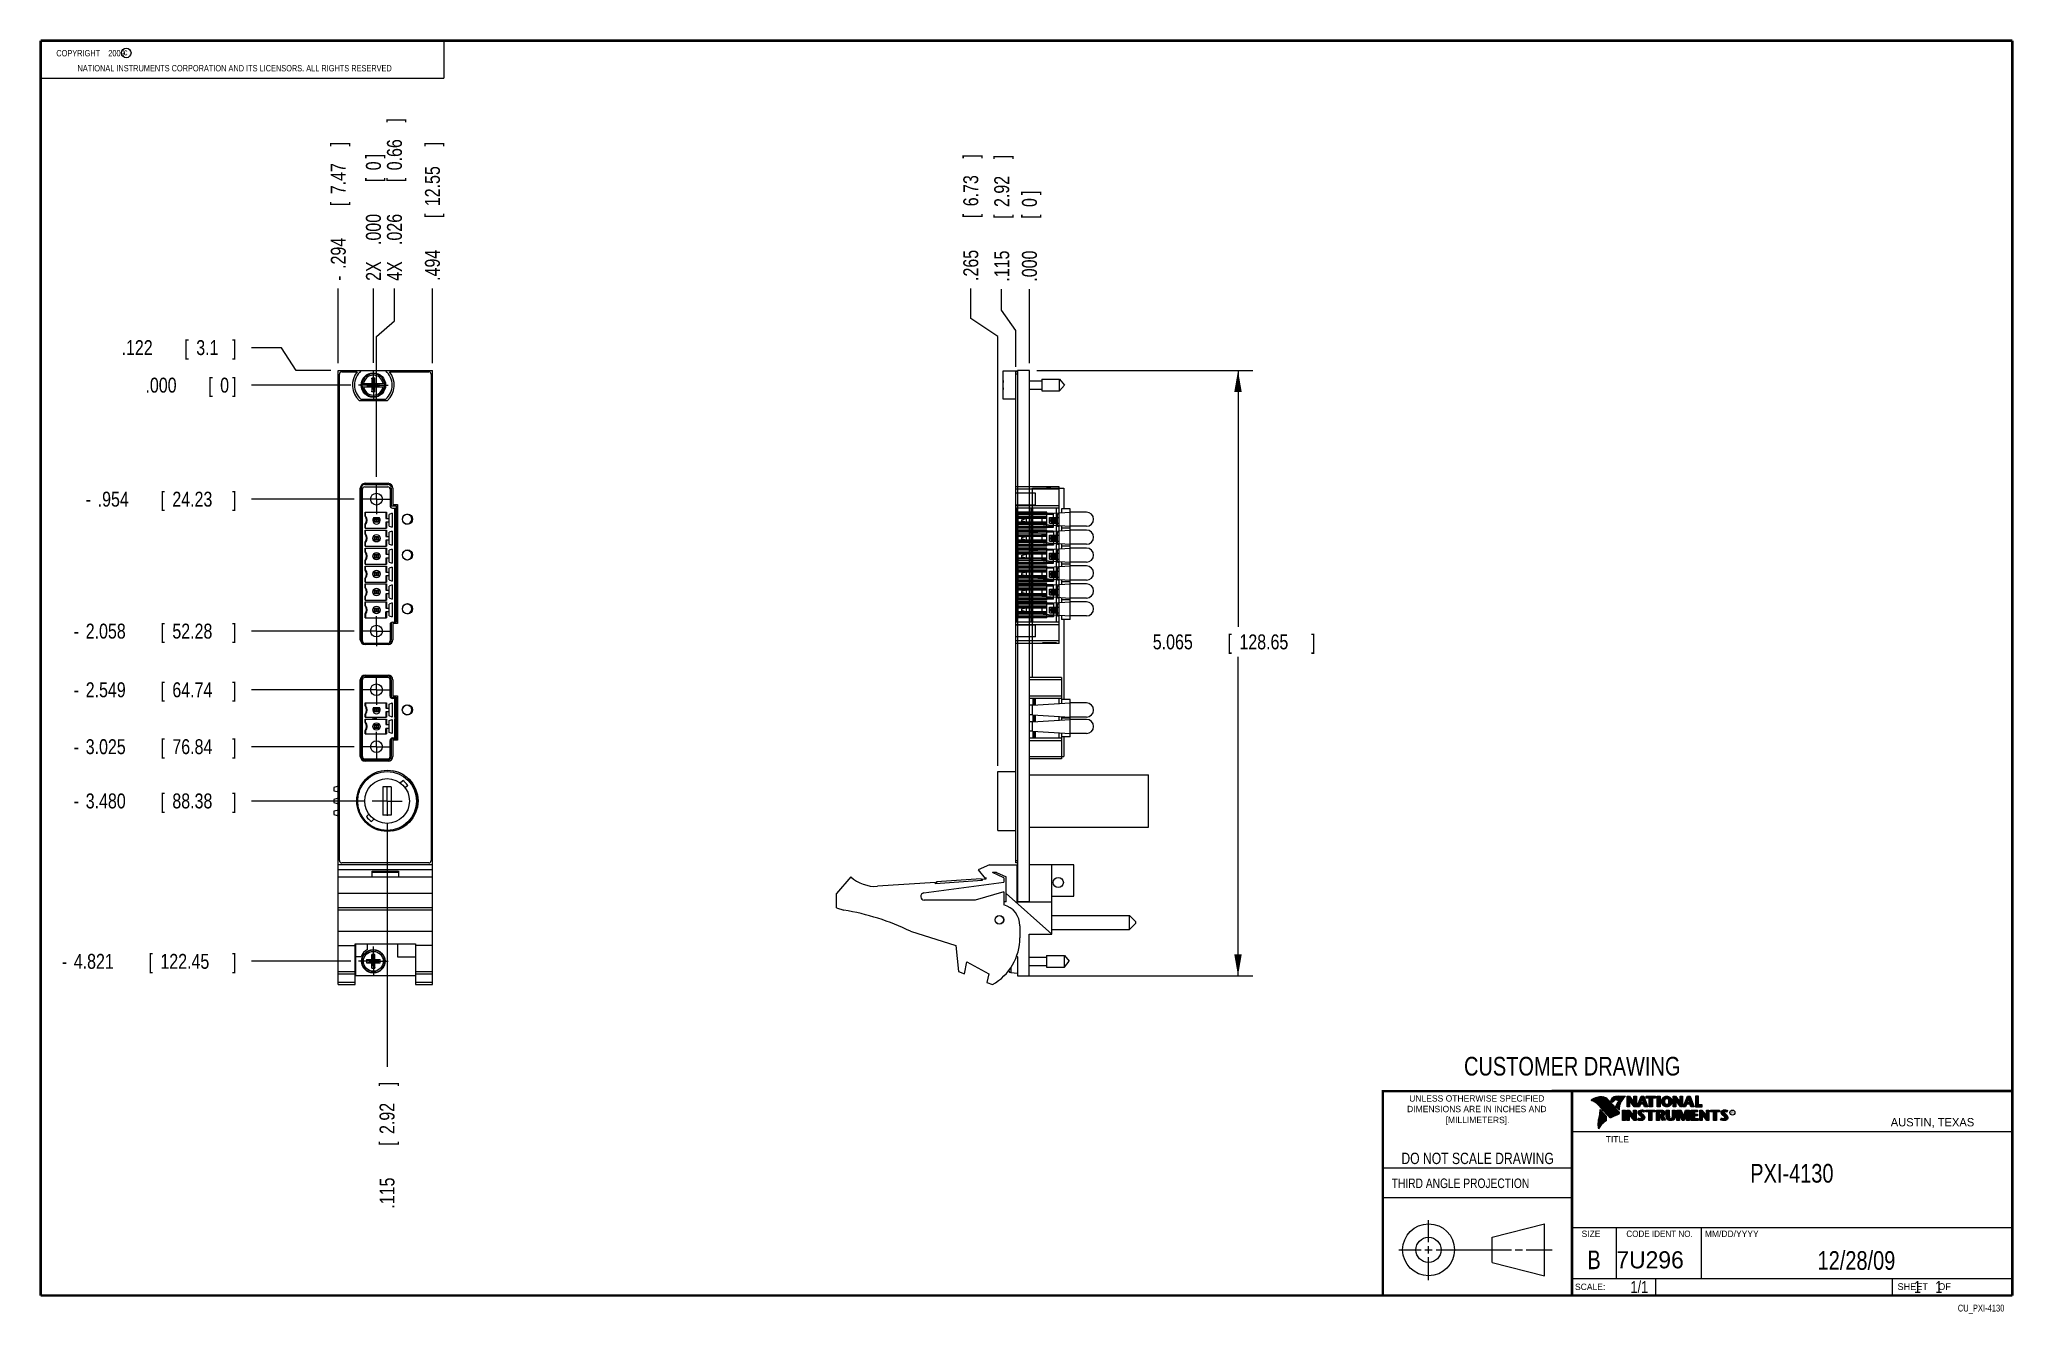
# Model space of a CAD drawing. Header units: inches. Extents: x 0.2 to 16.8, y 0.1 to 10.8.
import ezdxf
from ezdxf.enums import TextEntityAlignment as Align

# ---------------------------------------------------------------- set-up
doc = ezdxf.new("R2010")
doc.units = ezdxf.units.IN
doc.header["$LTSCALE"] = 0.935
doc.header["$MEASUREMENT"] = 0
doc.linetypes.add('CENTER', pattern=[0.6, 0.375, -0.075, 0.075, -0.075])
doc.layers.get('0').update_dxf_attribs({"linetype": 'CONTINUOUS'})
doc.layers.add('DEFAULT_1', color=7, linetype='CENTER')
doc.layers.add('DIMENSIONS', color=7, linetype='CONTINUOUS')
doc.styles.get("Standard").update_dxf_attribs({"font": 'txt', "width": 0.8})
doc.dimstyles.new('DIMSTYLE_1', dxfattribs={"dimtxt": 0.125, "dimasz": 0.18, "dimexe": 0.18, "dimexo": 0.0625, "dimgap": 0.09, "dimtad": 0, "dimtih": 1, "dimtoh": 1, "dimdec": 3, "dimzin": 4, "dimdsep": 46, "dimtxsty": 'STANDARD', "dimblk": '_FILLED', "dimblk1": '_FILLED', "dimblk2": '_FILLED', "dimcen": 0.09, "dimadec": 0, "dimazin": 0, "dimtp": 0.01, "dimtm": 0.01, "dimtfac": 1, "dimtdec": 3, "dimtofl": 0, "dimtmove": 0, "dimatfit": 3, "dimldrblk": '_FILLED', "dimfxl": 1, "dimtolj": 1, "dimtzin": 4, "dimarcsym": 0})
doc.dimstyles.new('DIMSTYLE_2', dxfattribs={"dimtxt": 0.125, "dimasz": 0.18, "dimexe": 0.18, "dimexo": 0.0625, "dimgap": 0.09, "dimtad": 0, "dimtih": 1, "dimtoh": 1, "dimdec": 3, "dimzin": 4, "dimdsep": 46, "dimtxsty": 'STANDARD', "dimblk": '_FILLED', "dimblk1": '_FILLED', "dimblk2": '_FILLED', "dimcen": 0.09, "dimadec": 0, "dimazin": 0, "dimtp": 0.01, "dimtm": 0.01, "dimtfac": 1, "dimtdec": 3, "dimtofl": 0, "dimtmove": 0, "dimatfit": 3, "dimldrblk": '_FILLED', "dimfxl": 1, "dimtolj": 1, "dimtzin": 4, "dimarcsym": 0})

msp = doc.modelspace()

# ---------------------------------------------------------------- texts
at = {"color": 2, "linetype": 'CONTINUOUS', "width": 0.8}
for s, height, p in [('c', 0.053, (0.946, 10.6363)), ('NATIONAL INSTRUMENTS CORPORATION AND ITS LICENSORS. ALL RIGHTS RESERVED', 0.053, (0.5583, 10.5016)), ('THIRD ANGLE PROJECTION', 0.08, (11.5564, 1.1584))]:
    msp.add_text(s, height=height, dxfattribs=at).set_placement(p)
at = {"color": 7, "linetype": 'CONTINUOUS', "width": 0.8}
for s, height, p in [('CUSTOMER DRAWING', 0.15625, (13.0668, 2.1001)), ('DO NOT SCALE DRAWING', 0.095, (12.2754, 1.3592)), ('B', 0.1562, (13.2497, 0.4798))]:
    msp.add_text(s, height=height, dxfattribs=at).set_placement(p, align=Align.CENTER)
at = {"color": 2, "linetype": 'CONTINUOUS'}
for s, p in [('DIMENSIONS ARE IN INCHES AND', (12.2688, 1.7933)), ('UNLESS OTHERWISE SPECIFIED', (12.2688, 1.8819)), ('[MILLIMETERS].', (12.2746, 1.7015))]:
    msp.add_text(s, height=0.053254, dxfattribs=at).set_placement(p, align=Align.CENTER)
for s, height, p in [('R', 0.0217, (14.3971, 1.7782)), ('AUSTIN, TEXAS', 0.069617, (15.7327, 1.6745)), ('TITLE', 0.05325, (13.3474, 1.5397)), ('SIZE', 0.05325, (13.1451, 0.7494)), ('MM/DD/YYYY', 0.05325, (14.1765, 0.7494)), ('SCALE:', 0.05325, (13.0904, 0.3053)), ('SHEET    OF', 0.057262, (15.7892, 0.3052))]:
    msp.add_text(s, height=height, dxfattribs=at).set_placement(p)
at = {"color": 2, "linetype": 'CONTINUOUS', "width": 0.95}
msp.add_text('CODE IDENT NO.', height=0.053254, dxfattribs=at).set_placement((13.7978, 0.7494), align=Align.CENTER)
at = {"color": 7, "linetype": 'CONTINUOUS'}
msp.add_text('7U296', height=0.14316, dxfattribs=at).set_placement((13.4363, 0.4866))
at = {"color": 7, "linetype": 'CONTINUOUS', "width": 0.8}
msp.add_text('1/1', height=0.1, dxfattribs=at).set_placement((13.7025, 0.2805), align=Align.RIGHT)
at = {"color": 2, "linetype": 'CONTINUOUS', "width": 0.8}
msp.add_text('CU_PXI-4130', height=0.057262, dxfattribs=at).set_placement((16.6837, 0.1254), align=Align.RIGHT)
at = {"color": 2, "linetype": 'CONTINUOUS', "insert": (0.3125, 10.6805), "char_height": 0.053, "width": 0.8904, "attachment_point": 1}
msp.add_mtext('    COPYRIGHT    2009', dxfattribs=at)
at = {"color": 7, "linetype": 'CONTINUOUS'}
for s, insert, char_height, width, attachment_point in [('PXI-4130\\P ', (14.9051, 1.3603), 0.15625, 1, 2), ('12/28/09 ', (15.4455, 0.6307), 0.15625, 1.125, 2), ('    1    1', (15.8075, 0.3805), 0.1, 0.8, 1)]:
    msp.add_mtext(s, dxfattribs=dict(at, insert=insert, char_height=char_height, width=width, attachment_point=attachment_point))

# ---------------------------------------------------------------- blocks, each defined once
blk = doc.blocks.new('*D0')
at = {"layer": 'DIMENSIONS', "color": 2, "linetype": 'CONTINUOUS'}
for p, q in [((8.292, 8.503), (8.292, 8.679)), ((8.41, 8.334), (8.292, 8.503)), ((8.41, 8.031), (8.41, 8.334))]:
    blk.add_line(p, q, dxfattribs=at)
at = {"layer": 'DIMENSIONS', "color": 2, "linetype": 'CONTINUOUS', "width": 0.8}
for s, p in [(']', (8.355, 9.767)), ('2.92', (8.355, 9.367)), ('[', (8.355, 9.267)), ('.115', (8.355, 8.742))]:
    blk.add_text(s, height=0.125, rotation=90, dxfattribs=at).set_placement(p)
blk = doc.blocks.new('_FILLED')
at = {"color": 0, "linetype": 'BYBLOCK'}
blk.add_solid([(0, 0), (-1, 0.174), (-1, -0.174)], dxfattribs=at)
blk = doc.blocks.new('*D1')
at = {"layer": 'DIMENSIONS', "color": 2, "linetype": 'CONTINUOUS'}
for p, q in [((8.034, 8.433), (8.034, 8.685)), ((8.26, 8.284), (8.034, 8.433)), ((8.26, 4.691), (8.26, 8.284))]:
    blk.add_line(p, q, dxfattribs=at)
at = {"layer": 'DIMENSIONS', "color": 2, "linetype": 'CONTINUOUS', "width": 0.8}
for s, p in [(']', (8.096, 9.773)), ('6.73', (8.096, 9.373)), ('[', (8.096, 9.273)), ('.265', (8.096, 8.748))]:
    blk.add_text(s, height=0.125, rotation=90, dxfattribs=at).set_placement(p)
blk = doc.blocks.new('*D2')
at = {"layer": 'DIMENSIONS', "color": 2, "linetype": 'CONTINUOUS'}
blk.add_line((8.525, 8.061), (8.525, 8.679), dxfattribs=at)
at = {"layer": 'DIMENSIONS', "color": 2, "linetype": 'CONTINUOUS', "width": 0.8}
for s, p in [(']', (8.587, 9.467)), ('0', (8.587, 9.367)), ('[', (8.587, 9.267)), ('.000', (8.587, 8.742))]:
    blk.add_text(s, height=0.125, rotation=90, dxfattribs=at).set_placement(p)
blk = doc.blocks.new('*D3')
at = {"layer": 'DIMENSIONS', "color": 2, "linetype": 'CONTINUOUS'}
for p, q in [((8.587, 7.999), (10.395, 7.999)), ((10.27, 7.999), (10.27, 5.854)), ((10.27, 2.934), (10.27, 5.604)), ((8.487, 2.934), (10.395, 2.934))]:
    blk.add_line(p, q, dxfattribs=at)
at = {"layer": 'DIMENSIONS', "color": 2, "linetype": 'CONTINUOUS', "xscale": 0.18, "yscale": 0.18, "zscale": 0.18}
for p, rotation in [((10.27, 7.999), 90), ((10.27, 2.934), 270)]:
    blk.add_blockref('_FILLED', p, dxfattribs=dict(at, rotation=rotation))
at = {"layer": 'DIMENSIONS', "color": 2, "linetype": 'CONTINUOUS', "width": 0.8}
for s, p in [('5.065', (9.557, 5.666)), ('[', (10.182, 5.666)), ('128.65', (10.282, 5.666)), (']', (10.882, 5.666))]:
    blk.add_text(s, height=0.125, dxfattribs=at).set_placement(p)
blk = doc.blocks.new('*D4')
at = {"layer": 'DIMENSIONS', "color": 2, "linetype": 'CONTINUOUS'}
for p, q in [((2.266, 8.19), (2.015, 8.19)), ((2.387, 7.999), (2.266, 8.19)), ((2.678, 7.999), (2.387, 7.999))]:
    blk.add_line(p, q, dxfattribs=at)
at = {"layer": 'DIMENSIONS', "color": 2, "linetype": 'CONTINUOUS', "width": 0.8}
for s, p in [('.122', (0.927, 8.128)), ('[', (1.452, 8.128)), ('3.1', (1.552, 8.128)), (']', (1.852, 8.128))]:
    blk.add_text(s, height=0.125, dxfattribs=at).set_placement(p)
blk = doc.blocks.new('*D5')
at = {"layer": 'DIMENSIONS', "color": 2, "linetype": 'CONTINUOUS'}
blk.add_line((2.873, 6.923), (2.015, 6.923), dxfattribs=at)
at = {"layer": 'DIMENSIONS', "color": 2, "linetype": 'CONTINUOUS', "width": 0.8}
for s, p in [('.954', (0.727, 6.86)), ('[', (1.252, 6.86)), ('24.23', (1.352, 6.86)), (']', (1.852, 6.86)), ('-', (0.627, 6.86))]:
    blk.add_text(s, height=0.125, dxfattribs=at).set_placement(p)
blk = doc.blocks.new('*D6')
at = {"layer": 'DIMENSIONS', "color": 2, "linetype": 'CONTINUOUS'}
blk.add_line((2.873, 5.818), (2.015, 5.818), dxfattribs=at)
at = {"layer": 'DIMENSIONS', "color": 2, "linetype": 'CONTINUOUS', "width": 0.8}
for s, p in [('-', (0.527, 5.756)), ('2.058', (0.627, 5.756)), ('[', (1.252, 5.756)), ('52.28', (1.352, 5.756)), (']', (1.852, 5.756))]:
    blk.add_text(s, height=0.125, dxfattribs=at).set_placement(p)
blk = doc.blocks.new('*D7')
at = {"layer": 'DIMENSIONS', "color": 2, "linetype": 'CONTINUOUS'}
blk.add_line((2.873, 5.328), (2.015, 5.328), dxfattribs=at)
at = {"layer": 'DIMENSIONS', "color": 2, "linetype": 'CONTINUOUS', "width": 0.8}
for s, p in [('-', (0.527, 5.265)), ('2.549', (0.627, 5.265)), ('[', (1.252, 5.265)), ('64.74', (1.352, 5.265)), (']', (1.852, 5.265))]:
    blk.add_text(s, height=0.125, dxfattribs=at).set_placement(p)
blk = doc.blocks.new('*D8')
at = {"layer": 'DIMENSIONS', "color": 2, "linetype": 'CONTINUOUS'}
blk.add_line((2.873, 4.851), (2.015, 4.851), dxfattribs=at)
at = {"layer": 'DIMENSIONS', "color": 2, "linetype": 'CONTINUOUS', "width": 0.8}
for s, p in [('-', (0.527, 4.789)), ('3.025', (0.627, 4.789)), ('[', (1.252, 4.789)), ('76.84', (1.352, 4.789)), (']', (1.852, 4.789))]:
    blk.add_text(s, height=0.125, dxfattribs=at).set_placement(p)
blk = doc.blocks.new('*D9')
at = {"layer": 'DIMENSIONS', "color": 2, "linetype": 'CONTINUOUS'}
blk.add_line((2.961, 4.397), (2.015, 4.397), dxfattribs=at)
at = {"layer": 'DIMENSIONS', "color": 2, "linetype": 'CONTINUOUS', "width": 0.8}
for s, p in [('3.480', (0.627, 4.335)), ('[', (1.252, 4.335)), ('88.38', (1.352, 4.335)), (']', (1.852, 4.335)), ('-', (0.527, 4.335))]:
    blk.add_text(s, height=0.125, dxfattribs=at).set_placement(p)
blk = doc.blocks.new('*D10')
at = {"layer": 'DIMENSIONS', "color": 2, "linetype": 'CONTINUOUS'}
blk.add_line((2.846, 3.056), (2.015, 3.056), dxfattribs=at)
at = {"layer": 'DIMENSIONS', "color": 2, "linetype": 'CONTINUOUS', "width": 0.8}
for s, p in [('-', (0.427, 2.993)), ('4.821', (0.527, 2.993)), ('[', (1.152, 2.993)), ('122.45', (1.252, 2.993)), (']', (1.852, 2.993))]:
    blk.add_text(s, height=0.125, dxfattribs=at).set_placement(p)
blk = doc.blocks.new('*D11')
at = {"layer": 'DIMENSIONS', "color": 2, "linetype": 'CONTINUOUS'}
blk.add_line((2.846, 7.877), (2.015, 7.877), dxfattribs=at)
at = {"layer": 'DIMENSIONS', "color": 2, "linetype": 'CONTINUOUS', "width": 0.8}
for s, p in [('.000', (1.127, 7.814)), ('[', (1.652, 7.814)), ('0', (1.752, 7.814)), (']', (1.852, 7.814))]:
    blk.add_text(s, height=0.125, dxfattribs=at).set_placement(p)
blk = doc.blocks.new('*D12')
at = {"layer": 'DIMENSIONS', "color": 2, "linetype": 'CONTINUOUS'}
blk.add_line((3.528, 8.061), (3.528, 8.686), dxfattribs=at)
at = {"layer": 'DIMENSIONS', "color": 2, "linetype": 'CONTINUOUS', "width": 0.8}
for s, p in [(']', (3.591, 9.874)), ('12.55', (3.591, 9.374)), ('[', (3.591, 9.274)), ('.494', (3.591, 8.749))]:
    blk.add_text(s, height=0.125, rotation=90, dxfattribs=at).set_placement(p)
blk = doc.blocks.new('*D13')
at = {"layer": 'DIMENSIONS', "color": 2, "linetype": 'CONTINUOUS'}
blk.add_line((2.74, 8.061), (2.74, 8.686), dxfattribs=at)
at = {"layer": 'DIMENSIONS', "color": 2, "linetype": 'CONTINUOUS', "width": 0.8}
for s, p in [(']', (2.803, 9.874)), ('7.47', (2.803, 9.474)), ('[', (2.803, 9.374)), ('.294', (2.803, 8.849)), ('-', (2.803, 8.749))]:
    blk.add_text(s, height=0.125, rotation=90, dxfattribs=at).set_placement(p)
blk = doc.blocks.new('*D14')
at = {"layer": 'DIMENSIONS', "color": 2, "linetype": 'CONTINUOUS'}
for p, q in [((3.211, 8.414), (3.211, 8.686)), ((3.06, 8.284), (3.211, 8.414)), ((3.06, 7.11), (3.06, 8.284))]:
    blk.add_line(p, q, dxfattribs=at)
at = {"layer": 'DIMENSIONS', "color": 2, "linetype": 'CONTINUOUS', "width": 0.8}
for s, p in [(']', (3.273, 10.074)), ('0.66', (3.273, 9.674)), ('[', (3.273, 9.574)), ('.026', (3.273, 9.049)), ('4X ', (3.273, 8.749))]:
    blk.add_text(s, height=0.125, rotation=90, dxfattribs=at).set_placement(p)
blk = doc.blocks.new('*D15')
at = {"layer": 'DIMENSIONS', "color": 2, "linetype": 'CONTINUOUS'}
blk.add_line((3.149, 4.209), (3.149, 2.173), dxfattribs=at)
at = {"layer": 'DIMENSIONS', "color": 2, "linetype": 'CONTINUOUS', "width": 0.8}
for s, p in [(']', (3.211, 2.011)), ('2.92', (3.211, 1.611)), ('[', (3.211, 1.511)), ('.115', (3.211, 0.986))]:
    blk.add_text(s, height=0.125, rotation=90, dxfattribs=at).set_placement(p)
blk = doc.blocks.new('*D16')
at = {"layer": 'DIMENSIONS', "color": 2, "linetype": 'CONTINUOUS'}
blk.add_line((3.034, 8.064), (3.034, 8.686), dxfattribs=at)
at = {"layer": 'DIMENSIONS', "color": 2, "linetype": 'CONTINUOUS', "width": 0.8}
for s, p in [(']', (3.097, 9.774)), ('[', (3.097, 9.574)), ('0', (3.097, 9.674)), ('.000', (3.097, 9.049)), ('2X ', (3.097, 8.749))]:
    blk.add_text(s, height=0.125, rotation=90, dxfattribs=at).set_placement(p)

# ---------------------------------------------------------------- dimensions: what is measured, and where the dimension line sits
at = {"layer": 'DIMENSIONS', "color": 2, "linetype": 'CONTINUOUS'}
for feature_location, offset, dtype, origin, text, picture, middle in [((3.0602, 7.1104), (0.1505, 1.5758), 0, (3.034, 8.0018), '4X <>', '*D14', (3.2106, 9.4612)), ((2.74, 8.0612), (0, 0.625), 1, (3.034, 8.0018), '-<>', '*D13', (2.74, 9.3612)), ((3.0340404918, 8.0642756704), (0, 0.6219), 1, (3.0340404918, 8.0017756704), '2X <>', '*D16', (3.0340404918, 9.3111756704)), ((2.8464, 3.0558), (-0.8318, 0), 0, (2.9089, 7.8767), '-<>', '*D10', (1.1896, 3.0558)), ((2.8726, 5.8185), (-0.8579, 0), 0, (2.9089, 7.8767), '-<>', '*D6', (1.2396, 5.8185)), ((2.8726, 5.3277), (-0.8579, 0), 0, (2.9089, 7.8767), '-<>', '*D7', (1.2396, 5.3277)), ((2.8726, 4.8513), (-0.8579, 0), 0, (2.9089, 7.8767), '-<>', '*D8', (1.2396, 4.8513)), ((2.9614, 4.397), (-0.9468, 0), 0, (2.9089, 7.8767), '-<>', '*D9', (1.2396, 4.397)), ((2.8726, 6.9228), (-0.8579, 0), 0, (2.9089, 7.8767), '-<>', '*D5', (1.2896, 6.9228))]:
    dim = msp.add_ordinate_dim(feature_location=feature_location, offset=offset, dtype=dtype, origin=origin, text=text, dimstyle='DIMSTYLE_1', dxfattribs=at)
    dim.commit()
    dim.dimension.update_dxf_attribs({"geometry": picture, "text_midpoint": middle})
for feature_location, offset, dtype, origin, picture, middle in [((3.528, 8.0612), (0, 0.625), 1, (3.034, 8.0018), '*D12', (3.528, 9.3612)), ((8.2599, 4.6915), (-0.2264, 3.9935), 0, (8.5249, 7.9987), '*D1', (8.0335, 9.31)), ((8.4098790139, 8.0311756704), (-0.1174301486, 0.6482488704), 0, (8.5248790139, 7.9986756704), '*D0', (8.2924488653, 9.3044245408)), ((8.5248790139, 8.0611756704), (0, 0.6182488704), 1, (8.5248790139, 7.9986756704), '*D2', (8.5248790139, 9.1544245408)), ((2.6775, 7.9987), (-0.6629, 0.1918), 0, (2.9089, 7.8767), '*D4', (1.4396, 8.1905)), ((2.8464404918, 7.8766756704), (-0.8318133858, 0), 0, (2.9089404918, 7.8766756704), '*D11', (1.539627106, 7.8766756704)), ((3.149, 4.2094), (0, -2.0362), 1, (3.034, 7.8767), '*D15', (3.149, 1.5483))]:
    dim = msp.add_ordinate_dim(feature_location=feature_location, offset=offset, dtype=dtype, origin=origin, dimstyle='DIMSTYLE_1', dxfattribs=at)
    dim.commit()
    dim.dimension.update_dxf_attribs({"geometry": picture, "text_midpoint": middle})
dim = msp.add_linear_dim(base=(10.2698, 2.9338), p1=(8.5874, 7.9987), p2=(8.4874, 2.9338), angle=270, dimstyle='DIMSTYLE_2', dxfattribs=at)
dim.commit()
dim.dimension.update_dxf_attribs({"geometry": '*D3', "text_midpoint": (10.2698, 5.7287), "dimtype": 160})

# ---------------------------------------------------------------- linework, layer by layer
at = {"color": 2, "linetype": 'CONTINUOUS'}
for p, q in [((0.25, 10.7586), (3.625, 10.7586)), ((0.25, 10.7586), (0.25, 10.4456)), ((3.625, 10.7586), (3.625, 10.4456)), ((0.25, 10.4456), (3.625, 10.4456)), ((13.0652, 1.9695), (16.745, 1.9695)), ((13.0652, 1.9695), (13.0652, 0.2605)), ((13.2311, 1.8934), (13.2311, 1.8949)), ((13.2347, 1.8921), (13.2347, 1.8972)), ((13.2382, 1.8907), (13.2382, 1.8994)), ((13.2418, 1.8892), (13.2418, 1.9015)), ((13.2453, 1.8876), (13.2453, 1.9035)), ((13.2489, 1.8858), (13.2489, 1.9054)), ((13.2524, 1.8839), (13.2524, 1.9069)), ((13.256, 1.8818), (13.256, 1.9084)), ((13.2596, 1.8796), (13.2596, 1.9098)), ((13.2631, 1.8772), (13.2631, 1.9111)), ((13.2667, 1.8747), (13.2667, 1.9124)), ((13.2702, 1.872), (13.2702, 1.9135)), ((13.2738, 1.869), (13.2738, 1.9146)), ((13.2773, 1.8658), (13.2773, 1.9155)), ((13.2809, 1.8624), (13.2809, 1.9164)), ((13.2844, 1.8587), (13.2844, 1.9173)), ((13.288, 1.8549), (13.288, 1.9181)), ((13.2915, 1.851), (13.2915, 1.9188)), ((13.2951, 1.8471), (13.2951, 1.9194)), ((13.2987, 1.8431), (13.2987, 1.9198)), ((13.3022, 1.8391), (13.3022, 1.92)), ((13.3058, 1.8351), (13.3058, 1.9201)), ((13.3093, 1.8311), (13.3093, 1.9201)), ((13.3129, 1.827), (13.3129, 1.9199)), ((13.3164, 1.8229), (13.3164, 1.9196)), ((13.32, 1.8188), (13.32, 1.9192)), ((13.3235, 1.8146), (13.3235, 1.9186)), ((13.3271, 1.8104), (13.3271, 1.9179)), ((13.3306, 1.8062), (13.3306, 1.9172)), ((13.3342, 1.802), (13.3342, 1.9163)), ((13.3378, 1.7978), (13.3378, 1.9151)), ((13.3413, 1.7937), (13.3413, 1.9138)), ((13.3449, 1.7897), (13.3449, 1.9122)), ((13.3484, 1.7856), (13.3484, 1.9103)), ((13.352, 1.7817), (13.352, 1.9081)), ((13.3555, 1.7778), (13.3555, 1.9055)), ((13.3591, 1.7739), (13.3591, 1.9026)), ((13.3626, 1.7701), (13.3626, 1.8991)), ((13.3662, 1.7663), (13.3662, 1.8952)), ((13.3697, 1.7625), (13.3697, 1.8915)), ((13.3733, 1.7588), (13.3733, 1.8878)), ((13.3769, 1.7556), (13.3769, 1.8841)), ((13.3804, 1.7529), (13.3804, 1.8803)), ((13.384, 1.7512), (13.384, 1.8766)), ((13.3875, 1.7509), (13.3875, 1.8728)), ((13.4022, 1.878), (13.3901, 1.8922)), ((13.3911, 1.7518), (13.3911, 1.8691)), ((13.4029, 1.881), (13.3927, 1.893)), ((13.3946, 1.8908), (13.3946, 1.8999)), ((13.3946, 1.7533), (13.3946, 1.8653)), ((13.3982, 1.8866), (13.3982, 1.9062)), ((13.3982, 1.7548), (13.3982, 1.8615)), ((13.4017, 1.8824), (13.4017, 1.9101)), ((13.4017, 1.7563), (13.4017, 1.8574)), ((13.4053, 1.8823), (13.4053, 1.9129)), ((13.4053, 1.7578), (13.4053, 1.8531)), ((13.4088, 1.8844), (13.4088, 1.915)), ((13.4088, 1.7593), (13.4088, 1.8488)), ((13.4124, 1.887), (13.4124, 1.9167)), ((13.4124, 1.7609), (13.4124, 1.8445)), ((13.4159, 1.89), (13.4159, 1.9182)), ((13.4159, 1.7625), (13.4159, 1.8402)), ((13.4195, 1.8937), (13.4195, 1.9193)), ((13.4195, 1.7641), (13.4195, 1.8359)), ((13.4231, 1.8964), (13.4231, 1.9203)), ((13.4231, 1.7657), (13.4231, 1.8316)), ((13.4266, 1.8982), (13.4266, 1.9209)), ((13.4266, 1.7674), (13.4266, 1.8273)), ((13.4302, 1.8995), (13.4302, 1.9214)), ((13.4302, 1.7691), (13.4302, 1.823)), ((13.4414, 1.8328), (13.4319, 1.8437)), ((13.4337, 1.8997), (13.4337, 1.922)), ((13.4337, 1.7708), (13.4337, 1.8187)), ((13.4433, 1.8344), (13.4349, 1.844)), ((13.4373, 1.8991), (13.4373, 1.9224)), ((13.4373, 1.8413), (13.4373, 1.8491)), ((13.4408, 1.898), (13.4408, 1.9228)), ((13.4408, 1.8372), (13.4408, 1.8572)), ((13.4444, 1.8972), (13.4444, 1.9231)), ((13.4444, 1.8331), (13.4444, 1.8665)), ((13.4479, 1.8969), (13.4479, 1.9234)), ((13.4479, 1.8288), (13.4479, 1.873)), ((13.4515, 1.8966), (13.4515, 1.9236)), ((13.4515, 1.8247), (13.4515, 1.8764)), ((13.4529, 1.9261), (13.5132, 1.9271)), ((13.453, 1.9236), (13.5067, 1.9245)), ((13.455, 1.8965), (13.455, 1.9237)), ((13.455, 1.8207), (13.455, 1.878)), ((13.4586, 1.8964), (13.4586, 1.9237)), ((13.4586, 1.8303), (13.4586, 1.879)), ((13.4622, 1.8957), (13.4622, 1.9238)), ((13.4622, 1.8535), (13.4622, 1.8795)), ((13.4657, 1.8935), (13.4657, 1.9238)), ((13.4657, 1.8636), (13.4657, 1.8798)), ((13.4693, 1.872), (13.4693, 1.9239)), ((13.4728, 1.8794), (13.4728, 1.9239)), ((13.4764, 1.8859), (13.4764, 1.924)), ((13.4799, 1.8919), (13.4799, 1.924)), ((13.4835, 1.8973), (13.4835, 1.9241)), ((13.487, 1.9023), (13.487, 1.9242)), ((13.4906, 1.9069), (13.4906, 1.9242)), ((13.4941, 1.9112), (13.4941, 1.9243)), ((13.4977, 1.9153), (13.4977, 1.9243)), ((13.5013, 1.9191), (13.5013, 1.9244)), ((13.5261, 1.9263), (13.5451, 1.9263)), ((13.5261, 1.839), (13.5261, 1.9263)), ((13.5466, 1.839), (13.5261, 1.839)), ((13.5286, 1.9237), (13.5439, 1.9237)), ((13.5286, 1.8415), (13.5286, 1.9237)), ((13.5441, 1.8415), (13.5286, 1.8415)), ((13.5332, 1.8415), (13.5332, 1.9237)), ((13.5367, 1.8415), (13.5367, 1.9237)), ((13.5402, 1.8415), (13.5402, 1.9237)), ((13.5441, 1.8976), (13.5437, 1.9237)), ((13.5439, 1.9237), (13.5854, 1.869)), ((13.5873, 1.8415), (13.5441, 1.8976)), ((13.5441, 1.8976), (13.5441, 1.8415)), ((13.5451, 1.9263), (13.5829, 1.8765)), ((13.586, 1.839), (13.5466, 1.8902)), ((13.5466, 1.8902), (13.5466, 1.839)), ((13.5471, 1.8936), (13.5471, 1.9194)), ((13.5506, 1.8891), (13.5506, 1.9149)), ((13.5541, 1.8846), (13.5541, 1.9103)), ((13.5576, 1.8801), (13.5576, 1.9057)), ((13.561, 1.8756), (13.561, 1.9011)), ((13.5645, 1.8711), (13.5645, 1.8965)), ((13.568, 1.8665), (13.568, 1.8919)), ((13.5715, 1.862), (13.5715, 1.8874)), ((13.575, 1.8575), (13.575, 1.8828)), ((13.5784, 1.853), (13.5784, 1.8782)), ((13.5819, 1.8485), (13.5819, 1.8736)), ((13.5829, 1.9263), (13.6036, 1.9263)), ((13.5829, 1.8765), (13.5829, 1.9263)), ((13.5854, 1.9237), (13.6011, 1.9237)), ((13.5854, 1.869), (13.5854, 1.9237)), ((13.5854, 1.844), (13.5854, 1.869)), ((13.6036, 1.839), (13.586, 1.839)), ((13.6011, 1.8415), (13.5873, 1.8415)), ((13.5889, 1.8415), (13.5889, 1.9237)), ((13.5923, 1.8415), (13.5923, 1.9237)), ((13.5958, 1.8415), (13.5958, 1.9237)), ((13.5993, 1.8415), (13.5993, 1.9237)), ((13.6011, 1.9237), (13.6011, 1.8415)), ((13.6036, 1.9263), (13.6036, 1.839)), ((13.6088, 1.839), (13.6444, 1.9262)), ((13.6294, 1.839), (13.6088, 1.839)), ((13.6125, 1.8415), (13.6461, 1.9237)), ((13.6277, 1.8415), (13.6125, 1.8415)), ((13.6167, 1.8415), (13.6167, 1.8516)), ((13.6201, 1.8415), (13.6201, 1.8601)), ((13.6236, 1.8415), (13.6236, 1.8686)), ((13.6271, 1.8415), (13.6271, 1.8771)), ((13.6361, 1.8623), (13.6277, 1.8415)), ((13.6378, 1.8598), (13.6294, 1.839)), ((13.6306, 1.8486), (13.6306, 1.8857)), ((13.634, 1.8573), (13.634, 1.8942)), ((13.6665, 1.8623), (13.6361, 1.8623)), ((13.6375, 1.8623), (13.6375, 1.9027)), ((13.6647, 1.8598), (13.6378, 1.8598)), ((13.6388, 1.8711), (13.65, 1.9073)), ((13.6639, 1.8711), (13.6388, 1.8711)), ((13.641, 1.8781), (13.641, 1.9112)), ((13.641, 1.8623), (13.641, 1.8711)), ((13.6423, 1.8736), (13.6519, 1.9048)), ((13.6606, 1.8736), (13.6423, 1.8736)), ((13.6444, 1.9262), (13.6664, 1.9262)), ((13.6445, 1.8893), (13.6445, 1.9197)), ((13.6445, 1.8623), (13.6445, 1.8711)), ((13.6461, 1.9237), (13.6647, 1.9237)), ((13.6479, 1.9006), (13.6479, 1.9237)), ((13.6479, 1.8623), (13.6479, 1.8711)), ((13.65, 1.9073), (13.6541, 1.9073)), ((13.6514, 1.9073), (13.6514, 1.9237)), ((13.6514, 1.8623), (13.6514, 1.8711)), ((13.6519, 1.9048), (13.6521, 1.9048)), ((13.6521, 1.9048), (13.6606, 1.8736)), ((13.6541, 1.9073), (13.6639, 1.8711)), ((13.6549, 1.9043), (13.6549, 1.9237)), ((13.6549, 1.8623), (13.6549, 1.8711)), ((13.6584, 1.8915), (13.6584, 1.9237)), ((13.6584, 1.8623), (13.6584, 1.8711)), ((13.6618, 1.8787), (13.6618, 1.9237)), ((13.6618, 1.8623), (13.6618, 1.8711)), ((13.6647, 1.9237), (13.6959, 1.8415)), ((13.6717, 1.839), (13.6647, 1.8598)), ((13.6653, 1.8623), (13.6653, 1.922)), ((13.6664, 1.9262), (13.6995, 1.839)), ((13.6735, 1.8415), (13.6665, 1.8623)), ((13.6688, 1.8555), (13.6688, 1.9128)), ((13.6995, 1.839), (13.6717, 1.839)), ((13.6723, 1.8452), (13.6723, 1.9037)), ((13.6959, 1.8415), (13.6735, 1.8415)), ((13.6757, 1.8415), (13.6757, 1.8945)), ((13.6792, 1.8415), (13.6792, 1.8854)), ((13.6827, 1.8415), (13.6827, 1.8762)), ((13.6862, 1.8415), (13.6862, 1.8671)), ((13.6866, 1.9262), (13.7634, 1.9262)), ((13.6866, 1.9099), (13.6866, 1.9262)), ((13.7118, 1.9099), (13.6866, 1.9099)), ((13.6891, 1.9237), (13.7609, 1.9237)), ((13.6891, 1.9125), (13.6891, 1.9237)), ((13.7143, 1.9125), (13.6891, 1.9125)), ((13.6896, 1.8415), (13.6896, 1.8579)), ((13.6931, 1.9125), (13.6931, 1.9237)), ((13.6931, 1.8415), (13.6931, 1.8488)), ((13.6966, 1.9125), (13.6966, 1.9237)), ((13.7001, 1.9125), (13.7001, 1.9237)), ((13.7035, 1.9125), (13.7035, 1.9237)), ((13.707, 1.9125), (13.707, 1.9237)), ((13.7105, 1.9125), (13.7105, 1.9237)), ((13.7118, 1.839), (13.7118, 1.9099)), ((13.7382, 1.839), (13.7118, 1.839)), ((13.7143, 1.9125), (13.714, 1.9237)), ((13.7143, 1.8415), (13.7143, 1.9125)), ((13.7357, 1.8415), (13.7143, 1.8415)), ((13.7174, 1.8415), (13.7174, 1.9237)), ((13.7209, 1.8415), (13.7209, 1.9237)), ((13.7244, 1.8415), (13.7244, 1.9237)), ((13.7279, 1.8415), (13.7279, 1.9237)), ((13.7313, 1.8415), (13.7313, 1.9237)), ((13.7357, 1.9125), (13.7348, 1.9237)), ((13.7609, 1.9125), (13.7357, 1.9125)), ((13.7357, 1.9125), (13.7357, 1.8415)), ((13.7634, 1.9099), (13.7382, 1.9099)), ((13.7382, 1.9099), (13.7382, 1.839)), ((13.7383, 1.9125), (13.7383, 1.9237)), ((13.7418, 1.9125), (13.7418, 1.9237)), ((13.7452, 1.9125), (13.7452, 1.9237)), ((13.7487, 1.9125), (13.7487, 1.9237)), ((13.7522, 1.9125), (13.7522, 1.9237)), ((13.7557, 1.9125), (13.7557, 1.9237)), ((13.7591, 1.9125), (13.7591, 1.9237)), ((13.7609, 1.9237), (13.7609, 1.9125)), ((13.7634, 1.9262), (13.7634, 1.9099)), ((13.7768, 1.9262), (13.8031, 1.9262)), ((13.7768, 1.839), (13.7768, 1.9262)), ((13.8031, 1.839), (13.7768, 1.839)), ((13.7794, 1.9237), (13.8006, 1.9237)), ((13.7794, 1.8415), (13.7794, 1.9237)), ((13.8006, 1.8415), (13.7794, 1.8415)), ((13.7835, 1.8415), (13.7835, 1.9237)), ((13.787, 1.8415), (13.787, 1.9237)), ((13.7904, 1.8415), (13.7904, 1.9237)), ((13.7939, 1.8415), (13.7939, 1.9237)), ((13.7974, 1.8415), (13.7974, 1.9237)), ((13.8006, 1.9237), (13.8006, 1.8415)), ((13.8031, 1.9262), (13.8031, 1.839)), ((13.8154, 1.8853), (13.8155, 1.8871)), ((13.8154, 1.8834), (13.8154, 1.8853)), ((13.8154, 1.8816), (13.8154, 1.8834)), ((13.8155, 1.8797), (13.8154, 1.8816)), ((13.8155, 1.8871), (13.8157, 1.8889)), ((13.8157, 1.8779), (13.8155, 1.8797)), ((13.8157, 1.8889), (13.8159, 1.8907)), ((13.8159, 1.876), (13.8157, 1.8779)), ((13.8159, 1.8907), (13.8161, 1.8924)), ((13.8162, 1.8742), (13.8159, 1.876)), ((13.8161, 1.8924), (13.8165, 1.8941)), ((13.8166, 1.8724), (13.8162, 1.8742)), ((13.8165, 1.8941), (13.8169, 1.8958)), ((13.817, 1.8706), (13.8166, 1.8724)), ((13.8169, 1.8958), (13.8174, 1.8975)), ((13.8174, 1.8689), (13.817, 1.8706)), ((13.8174, 1.8975), (13.8179, 1.8991)), ((13.8179, 1.8672), (13.8174, 1.8689)), ((13.8179, 1.8991), (13.8185, 1.9006)), ((13.8179, 1.8852), (13.818, 1.8869)), ((13.8179, 1.8834), (13.8179, 1.8852)), ((13.818, 1.8817), (13.8179, 1.8834)), ((13.8185, 1.8655), (13.8179, 1.8672)), ((13.818, 1.8869), (13.8182, 1.8886)), ((13.8181, 1.8799), (13.818, 1.8817)), ((13.8182, 1.8781), (13.8181, 1.8799)), ((13.8182, 1.8886), (13.8184, 1.8903)), ((13.8184, 1.8764), (13.8182, 1.8781)), ((13.8184, 1.8903), (13.8186, 1.892)), ((13.8187, 1.8746), (13.8184, 1.8764)), ((13.8185, 1.9006), (13.8191, 1.9021)), ((13.8191, 1.8639), (13.8185, 1.8655)), ((13.8186, 1.892), (13.819, 1.8936)), ((13.8191, 1.8729), (13.8187, 1.8746)), ((13.819, 1.8936), (13.8193, 1.8952)), ((13.8191, 1.9021), (13.8198, 1.9036)), ((13.8194, 1.8712), (13.8191, 1.8729)), ((13.8198, 1.8623), (13.8191, 1.8639)), ((13.8193, 1.8952), (13.8198, 1.8967)), ((13.8199, 1.8696), (13.8194, 1.8712)), ((13.8198, 1.9036), (13.8206, 1.9051)), ((13.8198, 1.8967), (13.8203, 1.8982)), ((13.8205, 1.8607), (13.8198, 1.8623)), ((13.8204, 1.8679), (13.8199, 1.8696)), ((13.8203, 1.8982), (13.8208, 1.8997)), ((13.8209, 1.8664), (13.8204, 1.8679)), ((13.8213, 1.8592), (13.8205, 1.8607)), ((13.8206, 1.9051), (13.8214, 1.9065)), ((13.8208, 1.8997), (13.8214, 1.9011)), ((13.8209, 1.8664), (13.8208, 1.8997)), ((13.8215, 1.8648), (13.8209, 1.8664)), ((13.8221, 1.8578), (13.8213, 1.8592)), ((13.8214, 1.9065), (13.8223, 1.9079)), ((13.8214, 1.9011), (13.8221, 1.9025)), ((13.8221, 1.8633), (13.8215, 1.8648)), ((13.8221, 1.9025), (13.8228, 1.9038)), ((13.8228, 1.8619), (13.8221, 1.8633)), ((13.823, 1.8563), (13.8221, 1.8578)), ((13.8223, 1.9079), (13.8232, 1.9092)), ((13.8228, 1.9038), (13.8236, 1.9052)), ((13.8235, 1.8604), (13.8228, 1.8619)), ((13.8239, 1.855), (13.823, 1.8563)), ((13.8232, 1.9092), (13.8243, 1.9106)), ((13.8243, 1.8591), (13.8235, 1.8604)), ((13.8236, 1.9052), (13.8244, 1.9065)), ((13.8249, 1.8536), (13.8239, 1.855)), ((13.8243, 1.9106), (13.8253, 1.9119)), ((13.8243, 1.8591), (13.8244, 1.9065)), ((13.8251, 1.8577), (13.8243, 1.8591)), ((13.8244, 1.9065), (13.8253, 1.9077)), ((13.826, 1.8523), (13.8249, 1.8536)), ((13.826, 1.8564), (13.8251, 1.8577)), ((13.8253, 1.9119), (13.8265, 1.9132)), ((13.8253, 1.9077), (13.8262, 1.909)), ((13.8269, 1.8552), (13.826, 1.8564)), ((13.8271, 1.8511), (13.826, 1.8523)), ((13.8262, 1.909), (13.8273, 1.9102)), ((13.8265, 1.9132), (13.8276, 1.9144)), ((13.8279, 1.854), (13.8269, 1.8552)), ((13.8282, 1.8499), (13.8271, 1.8511)), ((13.8273, 1.9102), (13.8283, 1.9114)), ((13.8276, 1.9144), (13.8288, 1.9156)), ((13.8279, 1.854), (13.8283, 1.9114)), ((13.8289, 1.8528), (13.8279, 1.854)), ((13.8294, 1.8487), (13.8282, 1.8499)), ((13.8283, 1.9114), (13.8294, 1.9126)), ((13.8288, 1.9156), (13.8301, 1.9167)), ((13.83, 1.8517), (13.8289, 1.8528)), ((13.8294, 1.9126), (13.8306, 1.9137)), ((13.8306, 1.8476), (13.8294, 1.8487)), ((13.8311, 1.8506), (13.83, 1.8517)), ((13.8301, 1.9167), (13.8314, 1.9178)), ((13.8306, 1.9137), (13.8318, 1.9148)), ((13.8319, 1.8466), (13.8306, 1.8476)), ((13.8311, 1.8506), (13.8318, 1.9148)), ((13.8323, 1.8496), (13.8311, 1.8506)), ((13.8314, 1.9178), (13.8327, 1.9188)), ((13.8318, 1.9148), (13.833, 1.9158)), ((13.8332, 1.8456), (13.8319, 1.8466)), ((13.8335, 1.8486), (13.8323, 1.8496)), ((13.8327, 1.9188), (13.834, 1.9198)), ((13.833, 1.9158), (13.8342, 1.9168)), ((13.8346, 1.8447), (13.8332, 1.8456)), ((13.8347, 1.8477), (13.8335, 1.8486)), ((13.834, 1.9198), (13.8354, 1.9207)), ((13.8342, 1.9168), (13.8355, 1.9177)), ((13.836, 1.8438), (13.8346, 1.8447)), ((13.8347, 1.8477), (13.8355, 1.9177)), ((13.836, 1.8468), (13.8347, 1.8477)), ((13.8354, 1.9207), (13.8368, 1.9215)), ((13.8355, 1.9177), (13.8368, 1.9185)), ((13.8373, 1.846), (13.836, 1.8468)), ((13.8374, 1.843), (13.836, 1.8438)), ((13.8368, 1.9215), (13.8382, 1.9223)), ((13.8368, 1.9185), (13.8381, 1.9193)), ((13.8386, 1.8452), (13.8373, 1.846)), ((13.839, 1.8423), (13.8374, 1.843)), ((13.8381, 1.9193), (13.8394, 1.92)), ((13.8386, 1.8452), (13.8381, 1.9193)), ((13.8382, 1.9223), (13.8397, 1.923)), ((13.84, 1.8445), (13.8386, 1.8452)), ((13.8405, 1.8416), (13.839, 1.8423)), ((13.8394, 1.92), (13.8408, 1.9207)), ((13.8397, 1.923), (13.8412, 1.9237)), ((13.8397, 1.8857), (13.8398, 1.8868)), ((13.8397, 1.8845), (13.8397, 1.8857)), ((13.8397, 1.8833), (13.8397, 1.8845)), ((13.8397, 1.8821), (13.8397, 1.8833)), ((13.8397, 1.8809), (13.8397, 1.8821)), ((13.8398, 1.8796), (13.8397, 1.8809)), ((13.8398, 1.8868), (13.8399, 1.888)), ((13.8399, 1.8784), (13.8398, 1.8796)), ((13.8399, 1.888), (13.84, 1.8891)), ((13.84, 1.8773), (13.8399, 1.8784)), ((13.84, 1.8891), (13.8401, 1.8902)), ((13.8401, 1.8761), (13.84, 1.8773)), ((13.8415, 1.8439), (13.84, 1.8445)), ((13.8401, 1.8902), (13.8402, 1.8913)), ((13.8402, 1.8749), (13.8401, 1.8761)), ((13.8402, 1.8913), (13.8403, 1.8924)), ((13.8404, 1.8738), (13.8402, 1.8749)), ((13.8403, 1.8924), (13.8405, 1.8934)), ((13.8405, 1.8727), (13.8404, 1.8738)), ((13.8405, 1.8934), (13.8407, 1.8944)), ((13.8407, 1.8716), (13.8405, 1.8727)), ((13.8421, 1.8409), (13.8405, 1.8416)), ((13.8407, 1.8944), (13.8409, 1.8954)), ((13.841, 1.8706), (13.8407, 1.8716)), ((13.8408, 1.9207), (13.8422, 1.9213)), ((13.8409, 1.8954), (13.8411, 1.8963)), ((13.8412, 1.8696), (13.841, 1.8706)), ((13.8411, 1.8963), (13.8414, 1.8972)), ((13.8412, 1.9237), (13.8427, 1.9243)), ((13.8414, 1.8686), (13.8412, 1.8696)), ((13.8414, 1.8972), (13.8416, 1.8981)), ((13.8417, 1.8677), (13.8414, 1.8686)), ((13.8415, 1.8439), (13.8417, 1.8678)), ((13.843, 1.8433), (13.8415, 1.8439)), ((13.8416, 1.8981), (13.8419, 1.899)), ((13.842, 1.8667), (13.8417, 1.8677)), ((13.8419, 1.899), (13.8422, 1.8999)), ((13.842, 1.8991), (13.8422, 1.9213)), ((13.8423, 1.8658), (13.842, 1.8667)), ((13.8438, 1.8404), (13.8421, 1.8409)), ((13.8422, 1.9213), (13.8436, 1.9219)), ((13.8422, 1.8999), (13.8426, 1.9007)), ((13.8422, 1.8844), (13.8423, 1.8856)), ((13.8422, 1.8833), (13.8422, 1.8844)), ((13.8422, 1.8821), (13.8422, 1.8833)), ((13.8423, 1.8809), (13.8422, 1.8821)), ((13.8423, 1.8867), (13.8424, 1.8878)), ((13.8423, 1.8856), (13.8423, 1.8867)), ((13.8423, 1.8798), (13.8423, 1.8809)), ((13.8424, 1.8786), (13.8423, 1.8798)), ((13.8427, 1.865), (13.8423, 1.8658)), ((13.8424, 1.8878), (13.8425, 1.8889)), ((13.8425, 1.8775), (13.8424, 1.8786)), ((13.8425, 1.8889), (13.8426, 1.89)), ((13.8426, 1.8764), (13.8425, 1.8775)), ((13.8426, 1.9007), (13.843, 1.9016)), ((13.8426, 1.89), (13.8427, 1.891)), ((13.8427, 1.8753), (13.8426, 1.8764)), ((13.8427, 1.9243), (13.8443, 1.9248)), ((13.8427, 1.891), (13.8428, 1.892)), ((13.8429, 1.8742), (13.8427, 1.8753)), ((13.8431, 1.8641), (13.8427, 1.865)), ((13.8428, 1.892), (13.843, 1.893)), ((13.843, 1.8731), (13.8429, 1.8742)), ((13.843, 1.9016), (13.8434, 1.9024)), ((13.843, 1.893), (13.8432, 1.8939)), ((13.8432, 1.8721), (13.843, 1.8731)), ((13.8445, 1.8428), (13.843, 1.8433)), ((13.8434, 1.8633), (13.8431, 1.8641)), ((13.8432, 1.8939), (13.8434, 1.8948)), ((13.8434, 1.8712), (13.8432, 1.8721)), ((13.8434, 1.9024), (13.8438, 1.9032)), ((13.8434, 1.8948), (13.8436, 1.8957)), ((13.8436, 1.8702), (13.8434, 1.8712)), ((13.8439, 1.8625), (13.8434, 1.8633)), ((13.8436, 1.9219), (13.8451, 1.9224)), ((13.8436, 1.8957), (13.8438, 1.8965)), ((13.8439, 1.8693), (13.8436, 1.8702)), ((13.8438, 1.9032), (13.8443, 1.904)), ((13.8438, 1.8965), (13.844, 1.8974)), ((13.8455, 1.8399), (13.8438, 1.8404)), ((13.8441, 1.8684), (13.8439, 1.8693)), ((13.8443, 1.8617), (13.8439, 1.8625)), ((13.844, 1.8974), (13.8443, 1.8982)), ((13.8444, 1.8676), (13.8441, 1.8684)), ((13.8443, 1.9248), (13.8459, 1.9253)), ((13.8443, 1.904), (13.8447, 1.9047)), ((13.8443, 1.8982), (13.8446, 1.899)), ((13.8448, 1.8609), (13.8443, 1.8617)), ((13.8447, 1.8667), (13.8444, 1.8676)), ((13.8462, 1.8423), (13.8445, 1.8428)), ((13.8446, 1.899), (13.8449, 1.8997)), ((13.8447, 1.9047), (13.8453, 1.9055)), ((13.845, 1.8659), (13.8447, 1.8667)), ((13.8453, 1.8602), (13.8448, 1.8609)), ((13.8449, 1.8997), (13.8453, 1.9005)), ((13.8454, 1.8651), (13.845, 1.8659)), ((13.8451, 1.9224), (13.8466, 1.9229)), ((13.8453, 1.9055), (13.8451, 1.9224)), ((13.8453, 1.9055), (13.8458, 1.9062)), ((13.8453, 1.9005), (13.8456, 1.9012)), ((13.8458, 1.8595), (13.8453, 1.8602)), ((13.8457, 1.8644), (13.8454, 1.8651)), ((13.8473, 1.8395), (13.8455, 1.8399)), ((13.8456, 1.9012), (13.846, 1.902)), ((13.8461, 1.8637), (13.8457, 1.8644)), ((13.8458, 1.9062), (13.8464, 1.9068)), ((13.8464, 1.8588), (13.8458, 1.8595)), ((13.846, 1.8424), (13.8458, 1.8595)), ((13.8459, 1.9253), (13.8476, 1.9257)), ((13.846, 1.902), (13.8464, 1.9027)), ((13.8465, 1.863), (13.8461, 1.8637)), ((13.8478, 1.8419), (13.8462, 1.8423)), ((13.8464, 1.9068), (13.847, 1.9074)), ((13.8464, 1.9027), (13.8468, 1.9033)), ((13.847, 1.8581), (13.8464, 1.8588)), ((13.8469, 1.8623), (13.8465, 1.863)), ((13.8466, 1.9229), (13.8481, 1.9233)), ((13.8468, 1.9033), (13.8473, 1.9039)), ((13.8473, 1.8617), (13.8469, 1.8623)), ((13.847, 1.9074), (13.8477, 1.908)), ((13.8477, 1.8575), (13.847, 1.8581)), ((13.8473, 1.9039), (13.8478, 1.9045)), ((13.8478, 1.8611), (13.8473, 1.8617)), ((13.8491, 1.8391), (13.8473, 1.8395)), ((13.8476, 1.9257), (13.8492, 1.9261)), ((13.8477, 1.908), (13.8483, 1.9086)), ((13.8483, 1.857), (13.8477, 1.8575)), ((13.8478, 1.9045), (13.8482, 1.9051)), ((13.8483, 1.8605), (13.8478, 1.8611)), ((13.8495, 1.8416), (13.8478, 1.8419)), ((13.8481, 1.9233), (13.8497, 1.9236)), ((13.8482, 1.9051), (13.8488, 1.9056)), ((13.8483, 1.9086), (13.849, 1.9091)), ((13.8488, 1.8599), (13.8483, 1.8605)), ((13.849, 1.8564), (13.8483, 1.857)), ((13.8488, 1.9056), (13.8493, 1.9061)), ((13.8494, 1.8594), (13.8488, 1.8599)), ((13.849, 1.9091), (13.8497, 1.9095)), ((13.8498, 1.8559), (13.849, 1.8564)), ((13.8509, 1.8388), (13.8491, 1.8391)), ((13.8492, 1.9261), (13.8509, 1.9264)), ((13.8493, 1.9061), (13.8498, 1.9065)), ((13.8499, 1.8589), (13.8494, 1.8594)), ((13.8495, 1.9094), (13.8495, 1.9236)), ((13.8495, 1.8416), (13.8495, 1.8561)), ((13.8513, 1.8413), (13.8495, 1.8416)), ((13.8497, 1.9236), (13.8513, 1.9239)), ((13.8497, 1.9095), (13.8505, 1.9099)), ((13.8498, 1.9065), (13.8504, 1.9069)), ((13.8505, 1.8555), (13.8498, 1.8559)), ((13.8505, 1.8585), (13.8499, 1.8589)), ((13.8504, 1.9069), (13.851, 1.9073)), ((13.8505, 1.9099), (13.8512, 1.9103)), ((13.8511, 1.8581), (13.8505, 1.8585)), ((13.8513, 1.8551), (13.8505, 1.8555)), ((13.8509, 1.9264), (13.8527, 1.9266)), ((13.8528, 1.8386), (13.8509, 1.8388)), ((13.851, 1.9073), (13.8516, 1.9077)), ((13.8518, 1.8577), (13.8511, 1.8581)), ((13.8512, 1.9103), (13.852, 1.9106)), ((13.8513, 1.9239), (13.853, 1.9241)), ((13.8521, 1.8547), (13.8513, 1.8551)), ((13.853, 1.8411), (13.8513, 1.8413)), ((13.8516, 1.9077), (13.8523, 1.908)), ((13.8524, 1.8574), (13.8518, 1.8577)), ((13.852, 1.9106), (13.8528, 1.9109)), ((13.853, 1.8544), (13.8521, 1.8547)), ((13.8523, 1.908), (13.8529, 1.9083)), ((13.8531, 1.8571), (13.8524, 1.8574)), ((13.8527, 1.9266), (13.8544, 1.9268)), ((13.8528, 1.9109), (13.8536, 1.9111)), ((13.8547, 1.8384), (13.8528, 1.8386)), ((13.8529, 1.9083), (13.8536, 1.9085)), ((13.853, 1.9241), (13.8546, 1.9243)), ((13.853, 1.9109), (13.853, 1.9241)), ((13.8538, 1.8542), (13.853, 1.8544)), ((13.853, 1.8411), (13.853, 1.8544)), ((13.8548, 1.841), (13.853, 1.8411)), ((13.8538, 1.8568), (13.8531, 1.8571)), ((13.8536, 1.9111), (13.8545, 1.9113)), ((13.8536, 1.9085), (13.8543, 1.9087)), ((13.8545, 1.8566), (13.8538, 1.8568)), ((13.8547, 1.854), (13.8538, 1.8542)), ((13.8543, 1.9087), (13.855, 1.9089)), ((13.8544, 1.9268), (13.8561, 1.9269)), ((13.8545, 1.9113), (13.8553, 1.9115)), ((13.8552, 1.8564), (13.8545, 1.8566)), ((13.8546, 1.9243), (13.8563, 1.9244)), ((13.8556, 1.8538), (13.8547, 1.854)), ((13.8565, 1.8384), (13.8547, 1.8384)), ((13.8566, 1.8409), (13.8548, 1.841)), ((13.855, 1.9089), (13.8557, 1.909)), ((13.8559, 1.8563), (13.8552, 1.8564)), ((13.8553, 1.9115), (13.8562, 1.9116)), ((13.8565, 1.8537), (13.8556, 1.8538)), ((13.8557, 1.909), (13.8565, 1.9091)), ((13.8567, 1.8562), (13.8559, 1.8563)), ((13.8561, 1.9269), (13.8579, 1.927)), ((13.8562, 1.9116), (13.8571, 1.9117)), ((13.8563, 1.9244), (13.8579, 1.9245)), ((13.8565, 1.9116), (13.8565, 1.9244)), ((13.8565, 1.9091), (13.8572, 1.9092)), ((13.8574, 1.8537), (13.8565, 1.8537)), ((13.8565, 1.8409), (13.8565, 1.8537)), ((13.8584, 1.8383), (13.8565, 1.8384)), ((13.8584, 1.8408), (13.8566, 1.8409)), ((13.8574, 1.8562), (13.8567, 1.8562)), ((13.8571, 1.9117), (13.858, 1.9117)), ((13.8572, 1.9092), (13.858, 1.9092)), ((13.8582, 1.8562), (13.8574, 1.8562)), ((13.8583, 1.8537), (13.8574, 1.8537)), ((13.8579, 1.927), (13.8596, 1.927)), ((13.8579, 1.9245), (13.8596, 1.9244)), ((13.858, 1.9117), (13.8589, 1.9117)), ((13.858, 1.9092), (13.8587, 1.9091)), ((13.8589, 1.8563), (13.8582, 1.8562)), ((13.8592, 1.8537), (13.8583, 1.8537)), ((13.8601, 1.8409), (13.8584, 1.8408)), ((13.8602, 1.8384), (13.8584, 1.8383)), ((13.8587, 1.9091), (13.8595, 1.9091)), ((13.8589, 1.9117), (13.8598, 1.9116)), ((13.8597, 1.8564), (13.8589, 1.8563)), ((13.8601, 1.8539), (13.8592, 1.8537)), ((13.8595, 1.9091), (13.8602, 1.909)), ((13.8596, 1.927), (13.8614, 1.9269)), ((13.8596, 1.9244), (13.8612, 1.9243)), ((13.8605, 1.8565), (13.8597, 1.8564)), ((13.8598, 1.9116), (13.8607, 1.9114)), ((13.8599, 1.8409), (13.8601, 1.8539)), ((13.861, 1.854), (13.8601, 1.8539)), ((13.8618, 1.841), (13.8601, 1.8409)), ((13.8602, 1.909), (13.861, 1.9088)), ((13.862, 1.8384), (13.8602, 1.8384)), ((13.8612, 1.8567), (13.8605, 1.8565)), ((13.8607, 1.9114), (13.8616, 1.9113)), ((13.861, 1.9114), (13.8612, 1.9243)), ((13.861, 1.9088), (13.8617, 1.9086)), ((13.8619, 1.8542), (13.861, 1.854)), ((13.8612, 1.9243), (13.8628, 1.9242)), ((13.862, 1.8569), (13.8612, 1.8567)), ((13.8614, 1.9269), (13.8631, 1.9267)), ((13.8616, 1.9113), (13.8624, 1.911)), ((13.8617, 1.9086), (13.8624, 1.9084)), ((13.8635, 1.8411), (13.8618, 1.841)), ((13.8627, 1.8545), (13.8619, 1.8542)), ((13.8627, 1.8571), (13.862, 1.8569)), ((13.8638, 1.8386), (13.862, 1.8384)), ((13.8624, 1.911), (13.8632, 1.9108)), ((13.8624, 1.9084), (13.8631, 1.9081)), ((13.8634, 1.8574), (13.8627, 1.8571)), ((13.8636, 1.8547), (13.8627, 1.8545)), ((13.8628, 1.9242), (13.8644, 1.924)), ((13.8631, 1.9267), (13.8648, 1.9265)), ((13.8631, 1.9081), (13.8638, 1.9079)), ((13.8632, 1.9108), (13.864, 1.9105)), ((13.8641, 1.8577), (13.8634, 1.8574)), ((13.8634, 1.8411), (13.8636, 1.8547)), ((13.8652, 1.8413), (13.8635, 1.8411)), ((13.8644, 1.8551), (13.8636, 1.8547)), ((13.8638, 1.9079), (13.8645, 1.9076)), ((13.8656, 1.8388), (13.8638, 1.8386)), ((13.864, 1.9105), (13.8648, 1.9102)), ((13.8647, 1.858), (13.8641, 1.8577)), ((13.8643, 1.9104), (13.8644, 1.924)), ((13.8644, 1.924), (13.8661, 1.9237)), ((13.8652, 1.8554), (13.8644, 1.8551)), ((13.8645, 1.9076), (13.8651, 1.9072)), ((13.8653, 1.8584), (13.8647, 1.858)), ((13.8648, 1.9265), (13.8665, 1.9262)), ((13.8648, 1.9102), (13.8656, 1.9098)), ((13.8651, 1.9072), (13.8657, 1.9069)), ((13.8659, 1.8558), (13.8652, 1.8554)), ((13.8668, 1.8416), (13.8652, 1.8413)), ((13.8659, 1.8588), (13.8653, 1.8584)), ((13.8656, 1.9098), (13.8663, 1.9094)), ((13.8673, 1.8391), (13.8656, 1.8388)), ((13.8657, 1.9069), (13.8662, 1.9065)), ((13.8665, 1.8592), (13.8659, 1.8588)), ((13.8667, 1.8562), (13.8659, 1.8558)), ((13.8661, 1.9237), (13.8676, 1.9233)), ((13.8662, 1.9065), (13.8668, 1.9061)), ((13.8663, 1.9094), (13.867, 1.909)), ((13.8665, 1.9262), (13.8682, 1.9258)), ((13.867, 1.8596), (13.8665, 1.8592)), ((13.8674, 1.8567), (13.8667, 1.8562)), ((13.8668, 1.9061), (13.8673, 1.9056)), ((13.8685, 1.842), (13.8668, 1.8416)), ((13.8669, 1.8416), (13.867, 1.8565)), ((13.867, 1.909), (13.8677, 1.9085)), ((13.8675, 1.8601), (13.867, 1.8596)), ((13.8673, 1.9056), (13.8677, 1.9052)), ((13.869, 1.8395), (13.8673, 1.8391)), ((13.8681, 1.8572), (13.8674, 1.8567)), ((13.8675, 1.9087), (13.8676, 1.9233)), ((13.868, 1.8606), (13.8675, 1.8601)), ((13.8676, 1.9233), (13.8692, 1.9229)), ((13.8677, 1.9085), (13.8683, 1.908)), ((13.8677, 1.9052), (13.8682, 1.9047)), ((13.8684, 1.8612), (13.868, 1.8606)), ((13.8687, 1.8577), (13.8681, 1.8572)), ((13.8682, 1.9258), (13.8699, 1.9254)), ((13.8682, 1.9047), (13.8686, 1.9042)), ((13.8683, 1.908), (13.869, 1.9075)), ((13.8688, 1.8618), (13.8684, 1.8612)), ((13.8701, 1.8424), (13.8685, 1.842)), ((13.8686, 1.9042), (13.869, 1.9037)), ((13.8693, 1.8583), (13.8687, 1.8577)), ((13.8693, 1.8624), (13.8688, 1.8618)), ((13.869, 1.9075), (13.8695, 1.907)), ((13.869, 1.9037), (13.8694, 1.9031)), ((13.8707, 1.8399), (13.869, 1.8395)), ((13.8692, 1.9229), (13.8708, 1.9225)), ((13.8696, 1.8631), (13.8693, 1.8624)), ((13.8699, 1.859), (13.8693, 1.8583)), ((13.8694, 1.9031), (13.8698, 1.9025)), ((13.8695, 1.907), (13.8701, 1.9064)), ((13.87, 1.8638), (13.8696, 1.8631)), ((13.8698, 1.9025), (13.8701, 1.9019)), ((13.8699, 1.9254), (13.8715, 1.9249)), ((13.8704, 1.8596), (13.8699, 1.859)), ((13.8704, 1.8645), (13.87, 1.8638)), ((13.8701, 1.9064), (13.8706, 1.9058)), ((13.8701, 1.9019), (13.8704, 1.9012)), ((13.8716, 1.8428), (13.8701, 1.8424)), ((13.8704, 1.9012), (13.8708, 1.9005)), ((13.8707, 1.8653), (13.8704, 1.8645)), ((13.8709, 1.8603), (13.8704, 1.8596)), ((13.8706, 1.9058), (13.8711, 1.9052)), ((13.871, 1.8661), (13.8707, 1.8653)), ((13.8724, 1.8404), (13.8707, 1.8399)), ((13.8708, 1.9225), (13.8723, 1.922)), ((13.871, 1.9053), (13.8708, 1.9225)), ((13.8708, 1.9005), (13.8711, 1.8998)), ((13.8714, 1.8611), (13.8709, 1.8603)), ((13.8713, 1.8669), (13.871, 1.8661)), ((13.8711, 1.9052), (13.8715, 1.9045)), ((13.8711, 1.8998), (13.8714, 1.899)), ((13.8716, 1.8677), (13.8713, 1.8669)), ((13.8714, 1.899), (13.8717, 1.8981)), ((13.8719, 1.8618), (13.8714, 1.8611)), ((13.8716, 1.8428), (13.8714, 1.8611)), ((13.8715, 1.9249), (13.8732, 1.9243)), ((13.8715, 1.9045), (13.872, 1.9038)), ((13.8719, 1.8686), (13.8716, 1.8677)), ((13.8732, 1.8434), (13.8716, 1.8428)), ((13.8717, 1.8981), (13.8719, 1.8972)), ((13.8719, 1.8972), (13.8722, 1.8963)), ((13.8722, 1.8695), (13.8719, 1.8686)), ((13.8723, 1.8626), (13.8719, 1.8618)), ((13.872, 1.9038), (13.8724, 1.9031)), ((13.8722, 1.8963), (13.8724, 1.8954)), ((13.8724, 1.8704), (13.8722, 1.8695)), ((13.8723, 1.922), (13.8738, 1.9214)), ((13.8727, 1.8634), (13.8723, 1.8626)), ((13.8724, 1.9031), (13.8727, 1.9023)), ((13.8724, 1.8954), (13.8727, 1.8944)), ((13.8727, 1.8713), (13.8724, 1.8704)), ((13.8741, 1.841), (13.8724, 1.8404)), ((13.8727, 1.9023), (13.8731, 1.9015)), ((13.8727, 1.8944), (13.8729, 1.8933)), ((13.8729, 1.8723), (13.8727, 1.8713)), ((13.873, 1.8643), (13.8727, 1.8634)), ((13.8729, 1.8933), (13.8731, 1.8923)), ((13.8731, 1.8733), (13.8729, 1.8723)), ((13.8734, 1.8651), (13.873, 1.8643)), ((13.8731, 1.9015), (13.8734, 1.9007)), ((13.8731, 1.8923), (13.8732, 1.8912)), ((13.8732, 1.8743), (13.8731, 1.8733)), ((13.8732, 1.9243), (13.8748, 1.9237)), ((13.8732, 1.8912), (13.8734, 1.8901)), ((13.8734, 1.8753), (13.8732, 1.8743)), ((13.8747, 1.844), (13.8732, 1.8434)), ((13.8734, 1.9007), (13.8737, 1.8998)), ((13.8734, 1.8901), (13.8735, 1.889)), ((13.8735, 1.8764), (13.8734, 1.8753)), ((13.8737, 1.866), (13.8734, 1.8651)), ((13.8735, 1.889), (13.8736, 1.8878)), ((13.8736, 1.8775), (13.8735, 1.8764)), ((13.8736, 1.8878), (13.8737, 1.8867)), ((13.8737, 1.8786), (13.8736, 1.8775)), ((13.8737, 1.8998), (13.8741, 1.8989)), ((13.8737, 1.8867), (13.8737, 1.8855)), ((13.8737, 1.8855), (13.8738, 1.8844)), ((13.8738, 1.8798), (13.8737, 1.8786)), ((13.874, 1.8669), (13.8737, 1.866)), ((13.8738, 1.9214), (13.8753, 1.9207)), ((13.8741, 1.8988), (13.8738, 1.9214)), ((13.8738, 1.8844), (13.8738, 1.8832)), ((13.8738, 1.8832), (13.8738, 1.8821)), ((13.8738, 1.8821), (13.8738, 1.8809)), ((13.8738, 1.8809), (13.8738, 1.8798)), ((13.8743, 1.8678), (13.874, 1.8669)), ((13.8741, 1.8989), (13.8744, 1.898)), ((13.8757, 1.8417), (13.8741, 1.841)), ((13.8746, 1.8688), (13.8743, 1.8678)), ((13.8744, 1.898), (13.8746, 1.897)), ((13.8747, 1.844), (13.8744, 1.8681)), ((13.8746, 1.897), (13.8749, 1.896)), ((13.8749, 1.8697), (13.8746, 1.8688)), ((13.8762, 1.8447), (13.8747, 1.844)), ((13.8748, 1.9237), (13.8763, 1.923)), ((13.8749, 1.896), (13.8751, 1.8949)), ((13.8751, 1.8707), (13.8749, 1.8697)), ((13.8751, 1.8949), (13.8754, 1.8938)), ((13.8754, 1.8718), (13.8751, 1.8707)), ((13.8753, 1.9207), (13.8767, 1.92)), ((13.8754, 1.8938), (13.8756, 1.8927)), ((13.8756, 1.8728), (13.8754, 1.8718)), ((13.8756, 1.8927), (13.8757, 1.8916)), ((13.8757, 1.8739), (13.8756, 1.8728)), ((13.8757, 1.8916), (13.8759, 1.8904)), ((13.8759, 1.875), (13.8757, 1.8739)), ((13.8773, 1.8424), (13.8757, 1.8417)), ((13.8759, 1.8904), (13.876, 1.8892)), ((13.876, 1.8762), (13.8759, 1.875)), ((13.876, 1.8892), (13.8761, 1.888)), ((13.8761, 1.8773), (13.876, 1.8762)), ((13.8761, 1.888), (13.8762, 1.8869)), ((13.8762, 1.8785), (13.8761, 1.8773)), ((13.8762, 1.8869), (13.8763, 1.8857)), ((13.8763, 1.8797), (13.8762, 1.8785)), ((13.8776, 1.8454), (13.8762, 1.8447)), ((13.8763, 1.923), (13.8778, 1.9223)), ((13.8763, 1.8857), (13.8763, 1.8844)), ((13.8763, 1.8844), (13.8763, 1.8832)), ((13.8763, 1.8832), (13.8763, 1.882)), ((13.8763, 1.882), (13.8763, 1.8808)), ((13.8763, 1.8808), (13.8763, 1.8797)), ((13.8767, 1.92), (13.8781, 1.9193)), ((13.8788, 1.8432), (13.8773, 1.8424)), ((13.8776, 1.8454), (13.8781, 1.9193)), ((13.879, 1.8462), (13.8776, 1.8454)), ((13.8778, 1.9223), (13.8793, 1.9215)), ((13.8781, 1.9193), (13.8795, 1.9185)), ((13.8803, 1.844), (13.8788, 1.8432)), ((13.8804, 1.847), (13.879, 1.8462)), ((13.8793, 1.9215), (13.8808, 1.9207)), ((13.8795, 1.9185), (13.8808, 1.9176)), ((13.8818, 1.8449), (13.8803, 1.844)), ((13.8817, 1.8479), (13.8804, 1.847)), ((13.8808, 1.9207), (13.8822, 1.9197)), ((13.8808, 1.9176), (13.8821, 1.9167)), ((13.8817, 1.8479), (13.8821, 1.9167)), ((13.883, 1.8489), (13.8817, 1.8479)), ((13.8832, 1.8459), (13.8818, 1.8449)), ((13.8821, 1.9167), (13.8833, 1.9158)), ((13.8822, 1.9197), (13.8836, 1.9188)), ((13.8842, 1.8499), (13.883, 1.8489)), ((13.8846, 1.8469), (13.8832, 1.8459)), ((13.8833, 1.9158), (13.8845, 1.9148)), ((13.8836, 1.9188), (13.8849, 1.9178)), ((13.8853, 1.8509), (13.8842, 1.8499)), ((13.8845, 1.9148), (13.8857, 1.9137)), ((13.8853, 1.8509), (13.8845, 1.9148)), ((13.8858, 1.848), (13.8846, 1.8469)), ((13.8849, 1.9178), (13.8862, 1.9167)), ((13.8864, 1.852), (13.8853, 1.8509)), ((13.8857, 1.9137), (13.8868, 1.9126)), ((13.8871, 1.8491), (13.8858, 1.848)), ((13.8862, 1.9167), (13.8874, 1.9156)), ((13.8875, 1.8532), (13.8864, 1.852)), ((13.8868, 1.9126), (13.8879, 1.9115)), ((13.8882, 1.8503), (13.8871, 1.8491)), ((13.8874, 1.9156), (13.8886, 1.9144)), ((13.8884, 1.8543), (13.8875, 1.8532)), ((13.8879, 1.9115), (13.8889, 1.9103)), ((13.8894, 1.8515), (13.8882, 1.8503)), ((13.8884, 1.8543), (13.8889, 1.9103)), ((13.8894, 1.8556), (13.8884, 1.8543)), ((13.8886, 1.9144), (13.8897, 1.9132)), ((13.8889, 1.9103), (13.8898, 1.9091)), ((13.8903, 1.8568), (13.8894, 1.8556)), ((13.8904, 1.8528), (13.8894, 1.8515)), ((13.8897, 1.9132), (13.8908, 1.9119)), ((13.8898, 1.9091), (13.8907, 1.9079)), ((13.8912, 1.8581), (13.8903, 1.8568)), ((13.8914, 1.8541), (13.8904, 1.8528)), ((13.8907, 1.9079), (13.8916, 1.9066)), ((13.8908, 1.9119), (13.8918, 1.9106)), ((13.892, 1.8595), (13.8912, 1.8581)), ((13.8924, 1.8554), (13.8914, 1.8541)), ((13.8916, 1.9066), (13.8924, 1.9053)), ((13.8918, 1.9106), (13.8928, 1.9093)), ((13.892, 1.8595), (13.8924, 1.9053)), ((13.8928, 1.8608), (13.892, 1.8595)), ((13.8924, 1.9053), (13.8932, 1.904)), ((13.8933, 1.8568), (13.8924, 1.8554)), ((13.8928, 1.9093), (13.8937, 1.908)), ((13.8935, 1.8622), (13.8928, 1.8608)), ((13.8932, 1.904), (13.8939, 1.9026)), ((13.8942, 1.8582), (13.8933, 1.8568)), ((13.8942, 1.8637), (13.8935, 1.8622)), ((13.8937, 1.908), (13.8946, 1.9066)), ((13.8939, 1.9026), (13.8945, 1.9012)), ((13.8948, 1.8651), (13.8942, 1.8637)), ((13.895, 1.8596), (13.8942, 1.8582)), ((13.8945, 1.9012), (13.8951, 1.8997)), ((13.8946, 1.9066), (13.8954, 1.9051)), ((13.8954, 1.8666), (13.8948, 1.8651)), ((13.8958, 1.8611), (13.895, 1.8596)), ((13.8951, 1.8997), (13.8956, 1.8982)), ((13.8954, 1.9051), (13.8961, 1.9037)), ((13.8959, 1.8681), (13.8954, 1.8666)), ((13.8956, 1.8982), (13.8961, 1.8967)), ((13.8959, 1.8681), (13.8956, 1.8982)), ((13.8965, 1.8626), (13.8958, 1.8611)), ((13.8964, 1.8697), (13.8959, 1.8681)), ((13.8961, 1.9037), (13.8968, 1.9022)), ((13.8961, 1.8967), (13.8966, 1.8951)), ((13.8968, 1.8713), (13.8964, 1.8697)), ((13.8971, 1.8641), (13.8965, 1.8626)), ((13.8966, 1.8951), (13.8969, 1.8934)), ((13.8968, 1.9022), (13.8974, 1.9006)), ((13.8972, 1.8729), (13.8968, 1.8713)), ((13.8969, 1.8934), (13.8973, 1.8918)), ((13.8978, 1.8657), (13.8971, 1.8641)), ((13.8975, 1.8745), (13.8972, 1.8729)), ((13.8973, 1.8918), (13.8976, 1.8901)), ((13.8974, 1.9006), (13.898, 1.899)), ((13.8977, 1.8762), (13.8975, 1.8745)), ((13.8976, 1.8901), (13.8978, 1.8883)), ((13.8979, 1.8779), (13.8977, 1.8762)), ((13.8978, 1.8883), (13.8979, 1.8866)), ((13.8983, 1.8673), (13.8978, 1.8657)), ((13.8979, 1.8866), (13.8981, 1.8848)), ((13.898, 1.8796), (13.8979, 1.8779)), ((13.898, 1.899), (13.8985, 1.8974)), ((13.8981, 1.8813), (13.898, 1.8796)), ((13.8981, 1.8848), (13.8981, 1.8831)), ((13.8981, 1.8831), (13.8981, 1.8813)), ((13.8988, 1.869), (13.8983, 1.8673)), ((13.8985, 1.8974), (13.899, 1.8957)), ((13.8993, 1.8707), (13.8988, 1.869)), ((13.899, 1.8957), (13.8994, 1.894)), ((13.8996, 1.8724), (13.8993, 1.8707)), ((13.8994, 1.894), (13.8998, 1.8922)), ((13.9, 1.8741), (13.8996, 1.8724)), ((13.8998, 1.8922), (13.9001, 1.8904)), ((13.9002, 1.8759), (13.9, 1.8741)), ((13.9001, 1.8904), (13.9003, 1.8886)), ((13.9004, 1.8777), (13.9002, 1.8759)), ((13.9003, 1.8886), (13.9005, 1.8868)), ((13.9006, 1.8795), (13.9004, 1.8777)), ((13.9005, 1.8868), (13.9006, 1.8849)), ((13.9006, 1.8849), (13.9006, 1.8831)), ((13.9006, 1.8831), (13.9006, 1.8813)), ((13.9006, 1.8813), (13.9006, 1.8795)), ((13.9129, 1.9263), (13.932, 1.9263)), ((13.9129, 1.839), (13.9129, 1.9263)), ((13.9334, 1.839), (13.9129, 1.839)), ((13.9154, 1.9237), (13.9307, 1.9237)), ((13.9154, 1.8415), (13.9154, 1.9237)), ((13.9309, 1.8415), (13.9154, 1.8415)), ((13.919, 1.8415), (13.919, 1.9237)), ((13.9234, 1.8415), (13.9234, 1.9237)), ((13.9269, 1.8415), (13.9269, 1.9237)), ((13.9294, 1.9237), (13.9309, 1.8976)), ((13.9307, 1.9237), (13.9722, 1.869)), ((13.9741, 1.8415), (13.9309, 1.8976)), ((13.9309, 1.8976), (13.9309, 1.8415)), ((13.932, 1.9263), (13.9697, 1.8765)), ((13.9329, 1.895), (13.9329, 1.9208)), ((13.9729, 1.839), (13.9334, 1.8902)), ((13.9334, 1.8902), (13.9334, 1.839)), ((13.9364, 1.8905), (13.9364, 1.9162)), ((13.9399, 1.886), (13.9399, 1.9117)), ((13.9433, 1.8815), (13.9433, 1.9071)), ((13.9468, 1.8769), (13.9468, 1.9025)), ((13.9503, 1.8724), (13.9503, 1.8979)), ((13.9538, 1.8679), (13.9538, 1.8933)), ((13.9573, 1.8634), (13.9573, 1.8888)), ((13.9607, 1.8589), (13.9607, 1.8842)), ((13.9642, 1.8544), (13.9642, 1.8796)), ((13.9677, 1.8498), (13.9677, 1.875)), ((13.9697, 1.9263), (13.9904, 1.9263)), ((13.9697, 1.8765), (13.9697, 1.9263)), ((13.9712, 1.8453), (13.9722, 1.869)), ((13.9722, 1.9237), (13.9879, 1.9237)), ((13.9722, 1.869), (13.9722, 1.9237)), ((13.9904, 1.839), (13.9729, 1.839)), ((13.9879, 1.8415), (13.9741, 1.8415)), ((13.9746, 1.8408), (13.9746, 1.9237)), ((13.9781, 1.8415), (13.9781, 1.9237)), ((13.9816, 1.8415), (13.9816, 1.9237)), ((13.9851, 1.8415), (13.9851, 1.9237)), ((13.9879, 1.9237), (13.9879, 1.8415)), ((13.9904, 1.9263), (13.9904, 1.839)), ((13.9956, 1.839), (14.0313, 1.9262)), ((14.0163, 1.839), (13.9956, 1.839)), ((13.9994, 1.8415), (14.033, 1.9237)), ((14.0146, 1.8415), (13.9994, 1.8415)), ((14.0024, 1.8415), (14.0024, 1.849)), ((14.0059, 1.8415), (14.0059, 1.8575)), ((14.0094, 1.8415), (14.0094, 1.866)), ((14.0129, 1.8415), (14.0129, 1.8745)), ((14.0229, 1.8623), (14.0146, 1.8415)), ((14.0163, 1.8459), (14.0163, 1.883)), ((14.0247, 1.8598), (14.0163, 1.839)), ((14.0198, 1.8546), (14.0198, 1.8915)), ((14.0533, 1.8623), (14.0229, 1.8623)), ((14.0233, 1.8623), (14.0233, 1.9)), ((14.0515, 1.8598), (14.0247, 1.8598)), ((14.0257, 1.8711), (14.0369, 1.9073)), ((14.0508, 1.8711), (14.0257, 1.8711)), ((14.0268, 1.8623), (14.0268, 1.9085)), ((14.0291, 1.8736), (14.0388, 1.9048)), ((14.0475, 1.8736), (14.0291, 1.8736)), ((14.0302, 1.8858), (14.0302, 1.917)), ((14.0302, 1.8623), (14.0302, 1.8711)), ((14.0313, 1.9262), (14.0533, 1.9262)), ((14.033, 1.9237), (14.0515, 1.9237)), ((14.0337, 1.897), (14.0337, 1.9237)), ((14.0337, 1.8623), (14.0337, 1.8711)), ((14.0369, 1.9073), (14.0409, 1.9073)), ((14.0372, 1.9073), (14.0372, 1.9237)), ((14.0372, 1.8623), (14.0372, 1.8711)), ((14.0388, 1.9048), (14.039, 1.9048)), ((14.039, 1.9048), (14.0475, 1.8736)), ((14.0407, 1.9073), (14.0407, 1.9237)), ((14.0407, 1.8623), (14.0407, 1.8711)), ((14.0409, 1.9073), (14.0508, 1.8711)), ((14.0441, 1.8956), (14.0441, 1.9237)), ((14.0441, 1.8623), (14.0441, 1.8711)), ((14.0476, 1.8828), (14.0476, 1.9237)), ((14.0476, 1.8623), (14.0476, 1.8711)), ((14.0511, 1.8623), (14.0511, 1.9237)), ((14.0515, 1.9237), (14.0827, 1.8415)), ((14.0585, 1.839), (14.0515, 1.8598)), ((14.0533, 1.9262), (14.0864, 1.839)), ((14.0604, 1.8415), (14.0533, 1.8623)), ((14.0546, 1.8587), (14.0546, 1.9157)), ((14.058, 1.8484), (14.058, 1.9066)), ((14.0864, 1.839), (14.0585, 1.839)), ((14.0827, 1.8415), (14.0604, 1.8415)), ((14.0615, 1.8415), (14.0615, 1.8974)), ((14.065, 1.8415), (14.065, 1.8883)), ((14.0685, 1.8415), (14.0685, 1.8791)), ((14.0719, 1.8415), (14.0719, 1.8699)), ((14.0754, 1.8415), (14.0754, 1.8608)), ((14.0789, 1.8415), (14.0789, 1.8516)), ((14.1236, 1.9262), (14.0973, 1.9262)), ((14.0973, 1.9262), (14.0973, 1.839)), ((14.0973, 1.839), (14.1555, 1.839)), ((14.1211, 1.9237), (14.0998, 1.9237)), ((14.0998, 1.9237), (14.0998, 1.8415)), ((14.0998, 1.8415), (14.153, 1.8415)), ((14.1032, 1.8415), (14.1032, 1.9237)), ((14.1067, 1.8415), (14.1067, 1.9237)), ((14.1102, 1.8415), (14.1102, 1.9237)), ((14.1136, 1.8415), (14.1136, 1.9237)), ((14.1171, 1.8415), (14.1171, 1.9237)), ((14.1206, 1.8415), (14.1206, 1.8527)), ((14.1211, 1.8527), (14.1211, 1.9237)), ((14.153, 1.8527), (14.1211, 1.8527)), ((14.1236, 1.8552), (14.1236, 1.9262)), ((14.1555, 1.8552), (14.1236, 1.8552)), ((14.1241, 1.8415), (14.1241, 1.8527)), ((14.1275, 1.8415), (14.1275, 1.8527)), ((14.131, 1.8415), (14.131, 1.8527)), ((14.1345, 1.8415), (14.1345, 1.8527)), ((14.138, 1.8415), (14.138, 1.8527)), ((14.1414, 1.8415), (14.1414, 1.8527)), ((14.1449, 1.8415), (14.1449, 1.8527)), ((14.1484, 1.8415), (14.1484, 1.8527)), ((14.153, 1.8415), (14.153, 1.8527)), ((14.1555, 1.839), (14.1555, 1.8552)), ((16.745, 1.9695), (16.745, 0.2605)), ((13.288, 1.6603), (13.288, 1.7273)), ((13.2915, 1.6655), (13.2915, 1.7383)), ((13.2951, 1.6705), (13.2951, 1.7497)), ((13.2987, 1.6752), (13.2987, 1.7654)), ((13.3541, 1.7564), (13.301, 1.8168)), ((13.3022, 1.6797), (13.3022, 1.7929)), ((13.3515, 1.7555), (13.3033, 1.8103)), ((13.3058, 1.684), (13.3058, 1.8075)), ((13.3093, 1.6881), (13.3093, 1.8035)), ((13.3129, 1.692), (13.3129, 1.7994)), ((13.3164, 1.6958), (13.3164, 1.7954)), ((13.32, 1.6994), (13.32, 1.7914)), ((13.3235, 1.7028), (13.3235, 1.7873)), ((13.3271, 1.7061), (13.3271, 1.7833)), ((13.3306, 1.7093), (13.3306, 1.7792)), ((13.3342, 1.7123), (13.3342, 1.7752)), ((13.3378, 1.7152), (13.3378, 1.7712)), ((13.3413, 1.718), (13.3413, 1.7671)), ((13.3449, 1.7208), (13.3449, 1.7631)), ((13.3484, 1.7234), (13.3484, 1.759)), ((13.351, 1.7252), (13.3515, 1.7555)), ((13.3534, 1.7238), (13.3541, 1.7564)), ((13.4373, 1.7725), (13.4373, 1.8144)), ((13.4408, 1.7743), (13.4408, 1.8101)), ((13.4444, 1.7761), (13.4444, 1.8058)), ((13.4479, 1.7779), (13.4479, 1.8015)), ((13.4515, 1.7798), (13.4515, 1.7972)), ((13.455, 1.7817), (13.455, 1.7929)), ((13.4609, 1.8106), (13.4586, 1.8131)), ((13.4586, 1.7837), (13.4586, 1.7886)), ((13.4865, 1.8113), (13.5128, 1.8113)), ((13.4865, 1.724), (13.4865, 1.8113)), ((13.5128, 1.724), (13.4865, 1.724)), ((13.489, 1.8087), (13.5103, 1.8087)), ((13.489, 1.7266), (13.489, 1.8087)), ((13.5103, 1.7266), (13.489, 1.7266)), ((13.4914, 1.7266), (13.4914, 1.8087)), ((13.4949, 1.7266), (13.4949, 1.8087)), ((13.4983, 1.7266), (13.4983, 1.8087)), ((13.5018, 1.7266), (13.5018, 1.8087)), ((13.5053, 1.7266), (13.5053, 1.8087)), ((13.5088, 1.7266), (13.5088, 1.8087)), ((13.5103, 1.8087), (13.5103, 1.7266)), ((13.5128, 1.8113), (13.5128, 1.724)), ((13.5241, 1.8113), (13.5432, 1.8113)), ((13.5241, 1.724), (13.5241, 1.8113)), ((13.5446, 1.724), (13.5241, 1.724)), ((13.5266, 1.8088), (13.5419, 1.8088)), ((13.5266, 1.7266), (13.5266, 1.8088)), ((13.5421, 1.7266), (13.5266, 1.7266)), ((13.5296, 1.7266), (13.5296, 1.8088)), ((13.5331, 1.7266), (13.5331, 1.8088)), ((13.5366, 1.7266), (13.5366, 1.8088)), ((13.5401, 1.7266), (13.5401, 1.8088)), ((13.5419, 1.8088), (13.5834, 1.7541)), ((13.5853, 1.7266), (13.5421, 1.7827)), ((13.5421, 1.7827), (13.5421, 1.7266)), ((13.5432, 1.8113), (13.5809, 1.7616)), ((13.5435, 1.7809), (13.5435, 1.8067)), ((13.5841, 1.724), (13.5446, 1.7753)), ((13.5446, 1.7753), (13.5446, 1.724)), ((13.547, 1.7763), (13.547, 1.8021)), ((13.5505, 1.7718), (13.5505, 1.7975)), ((13.554, 1.7673), (13.554, 1.7929)), ((13.5574, 1.7628), (13.5574, 1.7884)), ((13.5609, 1.7583), (13.5609, 1.7838)), ((13.5644, 1.7538), (13.5644, 1.7792)), ((13.5679, 1.7492), (13.5679, 1.7746)), ((13.5713, 1.7447), (13.5713, 1.77)), ((13.5748, 1.7402), (13.5748, 1.7654)), ((13.5783, 1.7357), (13.5783, 1.7609)), ((13.5809, 1.8113), (13.6016, 1.8113)), ((13.5809, 1.7616), (13.5809, 1.8113)), ((13.5818, 1.7312), (13.5818, 1.7563)), ((13.5834, 1.8088), (13.5991, 1.8088)), ((13.5834, 1.7541), (13.5834, 1.8088)), ((13.6016, 1.724), (13.5841, 1.724)), ((13.5852, 1.7266), (13.5852, 1.8088)), ((13.5991, 1.7266), (13.5853, 1.7266)), ((13.5887, 1.7266), (13.5887, 1.8088)), ((13.5922, 1.7266), (13.5922, 1.8088)), ((13.5957, 1.7266), (13.5957, 1.8088)), ((13.5991, 1.8088), (13.5991, 1.7266)), ((13.6016, 1.8113), (13.6016, 1.724)), ((13.614, 1.7304), (13.6218, 1.7448)), ((13.6189, 1.7271), (13.614, 1.7304)), ((13.6173, 1.7312), (13.6226, 1.741)), ((13.6201, 1.7293), (13.6173, 1.7312)), ((13.618, 1.7893), (13.6195, 1.7968)), ((13.6186, 1.7836), (13.618, 1.7893)), ((13.6206, 1.7785), (13.6186, 1.7836)), ((13.6237, 1.7251), (13.6189, 1.7271)), ((13.6195, 1.7968), (13.6242, 1.8037)), ((13.62, 1.7294), (13.62, 1.7362)), ((13.6245, 1.7276), (13.6201, 1.7293)), ((13.6206, 1.7892), (13.6219, 1.7958)), ((13.6211, 1.7842), (13.6206, 1.7892)), ((13.6233, 1.7746), (13.6206, 1.7785)), ((13.6228, 1.7797), (13.6211, 1.7842)), ((13.6218, 1.7448), (13.6251, 1.7424)), ((13.6219, 1.7958), (13.626, 1.8019)), ((13.6226, 1.741), (13.6237, 1.7402)), ((13.6252, 1.7762), (13.6228, 1.7797)), ((13.6285, 1.7694), (13.6233, 1.7746)), ((13.6235, 1.778), (13.6235, 1.7982)), ((13.6235, 1.7278), (13.6237, 1.7402)), ((13.6237, 1.7402), (13.6274, 1.7384)), ((13.6308, 1.7236), (13.6237, 1.7251)), ((13.6242, 1.8037), (13.6303, 1.8082)), ((13.6312, 1.7261), (13.6245, 1.7276)), ((13.6251, 1.7424), (13.6284, 1.7407)), ((13.6302, 1.7712), (13.6252, 1.7762)), ((13.626, 1.8019), (13.6315, 1.806)), ((13.6269, 1.7745), (13.6269, 1.8026)), ((13.6269, 1.727), (13.6269, 1.7386)), ((13.6274, 1.7384), (13.6321, 1.7368)), ((13.6284, 1.7407), (13.6327, 1.7392)), ((13.6405, 1.7593), (13.6285, 1.7694)), ((13.6422, 1.7612), (13.6302, 1.7712)), ((13.6303, 1.8082), (13.639, 1.8116)), ((13.6304, 1.771), (13.6304, 1.8051)), ((13.6304, 1.7263), (13.6304, 1.7374)), ((13.6368, 1.7227), (13.6308, 1.7236)), ((13.637, 1.7253), (13.6312, 1.7261)), ((13.6315, 1.806), (13.6396, 1.8092)), ((13.6321, 1.7368), (13.6366, 1.7362)), ((13.6327, 1.7392), (13.6366, 1.7388)), ((13.6339, 1.7682), (13.6339, 1.8069)), ((13.6339, 1.7257), (13.6339, 1.7366)), ((13.6366, 1.7388), (13.6402, 1.7391)), ((13.6366, 1.7362), (13.6408, 1.7366)), ((13.6411, 1.7226), (13.6368, 1.7227)), ((13.641, 1.7251), (13.637, 1.7253)), ((13.6374, 1.7653), (13.6374, 1.8083)), ((13.6374, 1.7252), (13.6374, 1.7362)), ((13.639, 1.8116), (13.6486, 1.8127)), ((13.6396, 1.8092), (13.6487, 1.8102)), ((13.6402, 1.7391), (13.6429, 1.7401)), ((13.6444, 1.7554), (13.6405, 1.7593)), ((13.6418, 1.7935), (13.6408, 1.8093)), ((13.6408, 1.7623), (13.6415, 1.791)), ((13.6408, 1.7366), (13.6441, 1.7379)), ((13.6408, 1.7251), (13.6408, 1.7366)), ((13.6539, 1.7268), (13.641, 1.7251)), ((13.6548, 1.7244), (13.6411, 1.7226)), ((13.6418, 1.7935), (13.6415, 1.791)), ((13.6415, 1.791), (13.6424, 1.7873)), ((13.6434, 1.796), (13.6418, 1.7935)), ((13.6464, 1.757), (13.6422, 1.7612)), ((13.6424, 1.7873), (13.646, 1.7827)), ((13.6429, 1.7401), (13.6455, 1.7419)), ((13.6458, 1.7978), (13.6434, 1.796)), ((13.6443, 1.7926), (13.6441, 1.7911)), ((13.6441, 1.7911), (13.6447, 1.7884)), ((13.6441, 1.7379), (13.6473, 1.7402)), ((13.6443, 1.7967), (13.6443, 1.8097)), ((13.6453, 1.7943), (13.6443, 1.7926)), ((13.6443, 1.7591), (13.6443, 1.7849)), ((13.6443, 1.7256), (13.6443, 1.738)), ((13.6467, 1.7518), (13.6444, 1.7554)), ((13.6447, 1.7884), (13.6479, 1.7845)), ((13.647, 1.7955), (13.6453, 1.7943)), ((13.6455, 1.7419), (13.647, 1.7443)), ((13.649, 1.7987), (13.6458, 1.7978)), ((13.646, 1.7827), (13.6577, 1.773)), ((13.649, 1.7529), (13.6464, 1.757)), ((13.6477, 1.7481), (13.6467, 1.7518)), ((13.6495, 1.7962), (13.647, 1.7955)), ((13.647, 1.7443), (13.6477, 1.7481)), ((13.6473, 1.7402), (13.6493, 1.7434)), ((13.6478, 1.7983), (13.6478, 1.8101)), ((13.6478, 1.7548), (13.6478, 1.7813)), ((13.6478, 1.726), (13.6478, 1.7405)), ((13.6479, 1.7845), (13.6594, 1.7749)), ((13.6486, 1.8127), (13.6551, 1.8122)), ((13.6487, 1.8102), (13.6547, 1.8097)), ((13.6521, 1.799), (13.649, 1.7987)), ((13.6503, 1.7482), (13.649, 1.7529)), ((13.6493, 1.7434), (13.6503, 1.7482)), ((13.6522, 1.7965), (13.6495, 1.7962)), ((13.6513, 1.7989), (13.6513, 1.81)), ((13.6513, 1.7265), (13.6513, 1.7784)), ((13.6554, 1.7989), (13.6521, 1.799)), ((13.6551, 1.7964), (13.6522, 1.7965)), ((13.6628, 1.7318), (13.6539, 1.7268)), ((13.6547, 1.8097), (13.6614, 1.8083)), ((13.6547, 1.7989), (13.6547, 1.8097)), ((13.6547, 1.7269), (13.6547, 1.7755)), ((13.6644, 1.7298), (13.6548, 1.7244)), ((13.6551, 1.8122), (13.6621, 1.8107)), ((13.6596, 1.7955), (13.6551, 1.7964)), ((13.6602, 1.7979), (13.6554, 1.7989)), ((13.6577, 1.773), (13.6607, 1.77)), ((13.6582, 1.7983), (13.6582, 1.809)), ((13.6582, 1.7292), (13.6582, 1.7725)), ((13.6594, 1.7749), (13.6626, 1.7718)), ((13.662, 1.7947), (13.6596, 1.7955)), ((13.663, 1.797), (13.6602, 1.7979)), ((13.6607, 1.77), (13.6638, 1.7668)), ((13.6614, 1.8083), (13.6655, 1.8069)), ((13.6617, 1.7974), (13.6617, 1.8082)), ((13.6617, 1.7306), (13.6617, 1.769)), ((13.6644, 1.7932), (13.662, 1.7947)), ((13.6621, 1.8107), (13.6665, 1.8093)), ((13.6626, 1.7718), (13.6657, 1.7685)), ((13.6679, 1.7375), (13.6628, 1.7318)), ((13.6633, 1.7968), (13.663, 1.797)), ((13.6678, 1.8058), (13.6633, 1.7968)), ((13.6638, 1.7668), (13.6672, 1.7625)), ((13.6713, 1.807), (13.6644, 1.7932)), ((13.6701, 1.7361), (13.6644, 1.7298)), ((13.6652, 1.8005), (13.6652, 1.807)), ((13.6652, 1.7345), (13.6652, 1.765)), ((13.6655, 1.8069), (13.6678, 1.8058)), ((13.6657, 1.7685), (13.6693, 1.7638)), ((13.6665, 1.8093), (13.6713, 1.807)), ((13.6672, 1.7625), (13.6696, 1.7575)), ((13.6705, 1.7433), (13.6679, 1.7375)), ((13.6686, 1.7383), (13.6686, 1.7595)), ((13.6693, 1.7638), (13.672, 1.7584)), ((13.6696, 1.7575), (13.6709, 1.7536)), ((13.6729, 1.7425), (13.6701, 1.7361)), ((13.6713, 1.7483), (13.6705, 1.7433)), ((13.6709, 1.7536), (13.6713, 1.7483)), ((13.672, 1.7584), (13.6734, 1.7541)), ((13.6738, 1.7482), (13.6729, 1.7425)), ((13.6734, 1.7541), (13.6738, 1.7482)), ((13.6822, 1.8113), (13.759, 1.8113)), ((13.6822, 1.795), (13.6822, 1.8113)), ((13.7074, 1.795), (13.6822, 1.795)), ((13.6847, 1.8087), (13.7565, 1.8087)), ((13.6847, 1.7975), (13.6847, 1.8087)), ((13.7099, 1.7975), (13.6847, 1.7975)), ((13.6895, 1.7975), (13.6895, 1.8087)), ((13.693, 1.7975), (13.693, 1.8087)), ((13.6964, 1.7975), (13.6964, 1.8087)), ((13.6999, 1.7975), (13.6999, 1.8087)), ((13.7034, 1.7975), (13.7034, 1.8087)), ((13.7069, 1.7975), (13.7069, 1.8087)), ((13.7074, 1.724), (13.7074, 1.795)), ((13.7338, 1.724), (13.7074, 1.724)), ((13.7099, 1.7975), (13.7103, 1.8087)), ((13.7099, 1.7266), (13.7099, 1.7975)), ((13.7313, 1.7266), (13.7099, 1.7266)), ((13.7138, 1.7266), (13.7138, 1.8087)), ((13.7173, 1.7266), (13.7173, 1.8087)), ((13.7208, 1.7266), (13.7208, 1.8087)), ((13.7242, 1.7266), (13.7242, 1.8087)), ((13.7277, 1.7266), (13.7277, 1.8087)), ((13.7313, 1.7975), (13.7312, 1.8087)), ((13.7565, 1.7975), (13.7313, 1.7975)), ((13.7313, 1.7975), (13.7313, 1.7266)), ((13.759, 1.795), (13.7338, 1.795)), ((13.7338, 1.795), (13.7338, 1.724)), ((13.7347, 1.7975), (13.7347, 1.8087)), ((13.7382, 1.7975), (13.7382, 1.8087)), ((13.7416, 1.7975), (13.7416, 1.8087)), ((13.7451, 1.7975), (13.7451, 1.8087)), ((13.7486, 1.7975), (13.7486, 1.8087)), ((13.7521, 1.7975), (13.7521, 1.8087)), ((13.7565, 1.8087), (13.7565, 1.7975)), ((13.759, 1.8113), (13.759, 1.795)), ((13.7723, 1.8113), (13.8123, 1.8113)), ((13.7723, 1.724), (13.7723, 1.8113)), ((13.7987, 1.724), (13.7723, 1.724)), ((13.7748, 1.8088), (13.8121, 1.8088)), ((13.7748, 1.7266), (13.7748, 1.8088)), ((13.7961, 1.7266), (13.7748, 1.7266)), ((13.7764, 1.7266), (13.7764, 1.8088)), ((13.7799, 1.7266), (13.7799, 1.8088)), ((13.7833, 1.7266), (13.7833, 1.8088)), ((13.7868, 1.7266), (13.7868, 1.8088)), ((13.7903, 1.7266), (13.7903, 1.8088)), ((13.7938, 1.7266), (13.7938, 1.8088)), ((13.7961, 1.7975), (13.7972, 1.8088)), ((13.8064, 1.7975), (13.7961, 1.7975)), ((13.7961, 1.7266), (13.7961, 1.7975)), ((13.7961, 1.7709), (13.8068, 1.7709)), ((13.8072, 1.7596), (13.7961, 1.7596)), ((13.8064, 1.7949), (13.7987, 1.7949)), ((13.7987, 1.7949), (13.7987, 1.7734)), ((13.7987, 1.7734), (13.8064, 1.7734)), ((13.8055, 1.7571), (13.7987, 1.7571)), ((13.7987, 1.7571), (13.7987, 1.724)), ((13.8007, 1.7975), (13.8007, 1.8088)), ((13.8007, 1.7596), (13.8007, 1.7709)), ((13.8042, 1.7975), (13.8042, 1.8088)), ((13.8042, 1.7596), (13.8042, 1.7709)), ((13.8195, 1.7224), (13.8055, 1.7571)), ((13.8093, 1.7971), (13.8064, 1.7975)), ((13.809, 1.7946), (13.8064, 1.7949)), ((13.8064, 1.7734), (13.8095, 1.7739)), ((13.8068, 1.7709), (13.8108, 1.7717)), ((13.8212, 1.7251), (13.8072, 1.7596)), ((13.8077, 1.7973), (13.8077, 1.8088)), ((13.8077, 1.7584), (13.8077, 1.7709)), ((13.8119, 1.7935), (13.809, 1.7946)), ((13.8128, 1.7958), (13.8093, 1.7971)), ((13.8095, 1.7739), (13.8129, 1.7759)), ((13.8108, 1.7717), (13.8148, 1.7741)), ((13.8111, 1.7965), (13.8111, 1.8088)), ((13.8111, 1.7498), (13.8111, 1.7718)), ((13.8144, 1.7919), (13.8119, 1.7935)), ((13.8121, 1.8088), (13.822, 1.8078)), ((13.8123, 1.8113), (13.8226, 1.8103)), ((13.8164, 1.7936), (13.8128, 1.7958)), ((13.8129, 1.7759), (13.8148, 1.778)), ((13.8161, 1.788), (13.8144, 1.7919)), ((13.8146, 1.7947), (13.8146, 1.8085)), ((13.8146, 1.7412), (13.8146, 1.774)), ((13.8148, 1.778), (13.8161, 1.7809)), ((13.8148, 1.7741), (13.8172, 1.7769)), ((13.8166, 1.7843), (13.8161, 1.788)), ((13.8161, 1.7809), (13.8166, 1.7843)), ((13.8184, 1.789), (13.8164, 1.7936)), ((13.8172, 1.7769), (13.8186, 1.7805)), ((13.8181, 1.7327), (13.8172, 1.7769)), ((13.8184, 1.789), (13.8181, 1.8082)), ((13.8191, 1.7846), (13.8184, 1.789)), ((13.8186, 1.7805), (13.8191, 1.7846)), ((13.8475, 1.7254), (13.8195, 1.7224)), ((13.8436, 1.7275), (13.8212, 1.7251)), ((13.8216, 1.7251), (13.8216, 1.8078)), ((13.822, 1.8078), (13.8301, 1.805)), ((13.8226, 1.8103), (13.8313, 1.8072)), ((13.8311, 1.7675), (13.8249, 1.7637)), ((13.8249, 1.7637), (13.8436, 1.7275)), ((13.825, 1.7255), (13.825, 1.8067)), ((13.8326, 1.7655), (13.8283, 1.7628)), ((13.8283, 1.7628), (13.8475, 1.7254)), ((13.8285, 1.7659), (13.8285, 1.8055)), ((13.8285, 1.7259), (13.8285, 1.7568)), ((13.8301, 1.805), (13.8356, 1.8006)), ((13.8343, 1.7705), (13.8311, 1.7675)), ((13.8313, 1.8072), (13.8375, 1.8024)), ((13.832, 1.7681), (13.832, 1.8035)), ((13.832, 1.7263), (13.832, 1.75)), ((13.836, 1.7686), (13.8326, 1.7655)), ((13.8374, 1.7753), (13.8343, 1.7705)), ((13.8355, 1.7715), (13.8355, 1.8007)), ((13.8355, 1.7267), (13.8355, 1.7433)), ((13.8356, 1.8006), (13.8391, 1.795)), ((13.8373, 1.7699), (13.836, 1.7686)), ((13.8397, 1.7742), (13.8373, 1.7699)), ((13.8397, 1.781), (13.8374, 1.7753)), ((13.8375, 1.8024), (13.8415, 1.7959)), ((13.8389, 1.7791), (13.8389, 1.7952)), ((13.8389, 1.727), (13.8389, 1.7365)), ((13.8391, 1.795), (13.8404, 1.7879)), ((13.8404, 1.7879), (13.8397, 1.781)), ((13.8422, 1.7804), (13.8397, 1.7742)), ((13.8415, 1.7959), (13.843, 1.788)), ((13.843, 1.788), (13.8422, 1.7804)), ((13.8532, 1.8113), (13.8796, 1.8113)), ((13.8532, 1.7572), (13.8532, 1.8113)), ((13.8551, 1.7443), (13.8532, 1.7572)), ((13.8605, 1.7343), (13.8551, 1.7443)), ((13.8558, 1.8088), (13.8771, 1.8088)), ((13.8558, 1.7574), (13.8558, 1.8088)), ((13.8576, 1.7451), (13.8558, 1.7574)), ((13.8625, 1.736), (13.8576, 1.7451)), ((13.8598, 1.741), (13.8598, 1.8088)), ((13.8689, 1.7271), (13.8605, 1.7343)), ((13.8702, 1.7293), (13.8625, 1.736)), ((13.8633, 1.7353), (13.8633, 1.8088)), ((13.8667, 1.7323), (13.8667, 1.8088)), ((13.8792, 1.7237), (13.8689, 1.7271)), ((13.8702, 1.7293), (13.8702, 1.8088)), ((13.8797, 1.7262), (13.8702, 1.7293)), ((13.8737, 1.7282), (13.8737, 1.8088)), ((13.8771, 1.8088), (13.8771, 1.7651)), ((13.8771, 1.7651), (13.8775, 1.756)), ((13.8772, 1.727), (13.8775, 1.756)), ((13.8775, 1.756), (13.8789, 1.7488)), ((13.8789, 1.7488), (13.8824, 1.7427)), ((13.8916, 1.7225), (13.8792, 1.7237)), ((13.8796, 1.8113), (13.8796, 1.7653)), ((13.8796, 1.7653), (13.88, 1.7565)), ((13.8916, 1.7251), (13.8797, 1.7262)), ((13.88, 1.7565), (13.8811, 1.75)), ((13.8806, 1.7258), (13.8806, 1.7457)), ((13.8811, 1.75), (13.884, 1.7447)), ((13.8824, 1.7427), (13.8873, 1.7391)), ((13.884, 1.7447), (13.8878, 1.7416)), ((13.8841, 1.7257), (13.8841, 1.7414)), ((13.8873, 1.7391), (13.8937, 1.7382)), ((13.8876, 1.7254), (13.8876, 1.7389)), ((13.8878, 1.7416), (13.8931, 1.7406)), ((13.8911, 1.725), (13.8911, 1.7386)), ((13.9034, 1.7265), (13.8916, 1.7251)), ((13.904, 1.724), (13.8916, 1.7225)), ((13.8931, 1.7406), (13.8977, 1.7418)), ((13.8937, 1.7382), (13.8992, 1.7398)), ((13.8945, 1.7254), (13.8945, 1.7381)), ((13.8977, 1.7418), (13.9017, 1.7448)), ((13.898, 1.7259), (13.898, 1.7388)), ((13.8992, 1.7398), (13.904, 1.7437)), ((13.9015, 1.7263), (13.9015, 1.7416)), ((13.9017, 1.7448), (13.9044, 1.7502)), ((13.9126, 1.7301), (13.9034, 1.7265)), ((13.904, 1.7437), (13.9068, 1.7496)), ((13.9139, 1.7279), (13.904, 1.724)), ((13.9044, 1.7502), (13.9061, 1.7571)), ((13.905, 1.7271), (13.905, 1.7445)), ((13.9061, 1.7571), (13.9069, 1.7653)), ((13.9068, 1.7496), (13.9086, 1.7568)), ((13.9069, 1.8113), (13.9294, 1.8113)), ((13.9069, 1.7653), (13.9069, 1.8113)), ((13.9084, 1.7285), (13.9084, 1.7561)), ((13.9086, 1.7568), (13.9094, 1.7653)), ((13.9094, 1.8088), (13.9269, 1.8088)), ((13.9094, 1.7653), (13.9094, 1.8088)), ((13.9119, 1.7295), (13.9119, 1.8088)), ((13.9201, 1.7364), (13.9126, 1.7301)), ((13.9221, 1.7347), (13.9139, 1.7279)), ((13.9154, 1.7324), (13.9154, 1.8088)), ((13.9189, 1.7353), (13.9189, 1.8088)), ((13.9251, 1.7456), (13.9201, 1.7364)), ((13.9275, 1.7448), (13.9221, 1.7347)), ((13.9224, 1.7405), (13.9224, 1.8088)), ((13.9269, 1.7574), (13.9251, 1.7456)), ((13.9269, 1.8088), (13.9269, 1.7574)), ((13.9294, 1.7572), (13.9275, 1.7448)), ((13.9294, 1.8113), (13.9294, 1.7572)), ((13.9437, 1.8113), (13.9793, 1.8113)), ((13.9437, 1.724), (13.9437, 1.8113)), ((13.9644, 1.724), (13.9437, 1.724)), ((13.9462, 1.8088), (13.9775, 1.8088)), ((13.9462, 1.7266), (13.9462, 1.8088)), ((13.9619, 1.7266), (13.9462, 1.7266)), ((13.9502, 1.7266), (13.9502, 1.8088)), ((13.9536, 1.7266), (13.9536, 1.8088)), ((13.9571, 1.7266), (13.9571, 1.8088)), ((13.9619, 1.8), (13.9606, 1.8088)), ((13.9876, 1.7266), (13.9619, 1.8)), ((13.9619, 1.8), (13.9619, 1.7266)), ((13.9641, 1.7937), (13.9641, 1.8088)), ((13.9858, 1.724), (13.9644, 1.7852)), ((13.9644, 1.7852), (13.9644, 1.724)), ((13.9675, 1.7838), (13.9675, 1.8088)), ((13.971, 1.7739), (13.971, 1.8088)), ((13.9745, 1.764), (13.9745, 1.8088)), ((13.9775, 1.8088), (13.9976, 1.7497)), ((13.978, 1.7541), (13.978, 1.8075)), ((13.9793, 1.8113), (13.9975, 1.7578)), ((13.9814, 1.7442), (13.9814, 1.7973)), ((13.9849, 1.7343), (13.9849, 1.7871)), ((14.0025, 1.724), (13.9858, 1.724)), ((14.0007, 1.7266), (13.9876, 1.7266)), ((13.9884, 1.7266), (13.9884, 1.7768)), ((13.9919, 1.7266), (13.9919, 1.7666)), ((13.9953, 1.7266), (13.9953, 1.7564)), ((13.9975, 1.7578), (14.0147, 1.8113)), ((13.9976, 1.7497), (14.0166, 1.8088)), ((13.9988, 1.7266), (13.9988, 1.7534)), ((14.0257, 1.8005), (14.0007, 1.7266)), ((14.0023, 1.7312), (14.0023, 1.7643)), ((14.0232, 1.7852), (14.0025, 1.724)), ((14.0058, 1.7415), (14.0058, 1.7751)), ((14.0092, 1.7517), (14.0092, 1.7859)), ((14.0127, 1.762), (14.0127, 1.7967)), ((14.0147, 1.8113), (14.0496, 1.8113)), ((14.0162, 1.7723), (14.0162, 1.8075)), ((14.0166, 1.8088), (14.0471, 1.8088)), ((14.0197, 1.7825), (14.0197, 1.8088)), ((14.0231, 1.7928), (14.0231, 1.8088)), ((14.0232, 1.724), (14.0232, 1.7852)), ((14.0496, 1.724), (14.0232, 1.724)), ((14.0257, 1.8005), (14.0266, 1.8088)), ((14.0257, 1.7266), (14.0257, 1.8005)), ((14.0471, 1.7266), (14.0257, 1.7266)), ((14.0301, 1.7266), (14.0301, 1.8088)), ((14.0336, 1.7266), (14.0336, 1.8088)), ((14.037, 1.7266), (14.037, 1.8088)), ((14.0405, 1.7266), (14.0405, 1.8088)), ((14.044, 1.7266), (14.044, 1.8088)), ((14.0471, 1.8088), (14.0471, 1.7266)), ((14.0496, 1.8113), (14.0496, 1.724)), ((14.0634, 1.8113), (14.1162, 1.8113)), ((14.0634, 1.724), (14.0634, 1.8113)), ((14.1217, 1.724), (14.0634, 1.724)), ((14.0659, 1.8088), (14.1137, 1.8088)), ((14.0659, 1.7266), (14.0659, 1.8088)), ((14.1192, 1.7266), (14.0659, 1.7266)), ((14.0683, 1.7266), (14.0683, 1.8088)), ((14.0718, 1.7266), (14.0718, 1.8088)), ((14.0753, 1.7266), (14.0753, 1.8088)), ((14.0787, 1.7266), (14.0787, 1.8088)), ((14.0822, 1.7266), (14.0822, 1.8088)), ((14.0857, 1.7266), (14.0857, 1.8088)), ((14.1137, 1.7975), (14.087, 1.7975)), ((14.087, 1.7975), (14.087, 1.7753)), ((14.087, 1.7753), (14.1132, 1.7753)), ((14.1132, 1.7639), (14.087, 1.7639)), ((14.087, 1.7639), (14.087, 1.7379)), ((14.087, 1.7379), (14.1192, 1.7379)), ((14.0892, 1.7975), (14.0892, 1.8088)), ((14.0892, 1.7639), (14.0892, 1.7753)), ((14.0892, 1.7266), (14.0892, 1.7379)), ((14.1162, 1.795), (14.0896, 1.795)), ((14.0896, 1.795), (14.0896, 1.7778)), ((14.0896, 1.7778), (14.1157, 1.7778)), ((14.1157, 1.7614), (14.0896, 1.7614)), ((14.0896, 1.7614), (14.0896, 1.7404)), ((14.0896, 1.7404), (14.1217, 1.7404)), ((14.0926, 1.7975), (14.0926, 1.8088)), ((14.0926, 1.7639), (14.0926, 1.7753)), ((14.0926, 1.7266), (14.0926, 1.7379)), ((14.0961, 1.7975), (14.0961, 1.8088)), ((14.0961, 1.7639), (14.0961, 1.7753)), ((14.0961, 1.7266), (14.0961, 1.7379)), ((14.0996, 1.7975), (14.0996, 1.8088)), ((14.0996, 1.7639), (14.0996, 1.7753)), ((14.0996, 1.7266), (14.0996, 1.7379)), ((14.1031, 1.7975), (14.1031, 1.8088)), ((14.1031, 1.7639), (14.1031, 1.7753)), ((14.1031, 1.7266), (14.1031, 1.7379)), ((14.1065, 1.7975), (14.1065, 1.8088)), ((14.1065, 1.7639), (14.1065, 1.7753)), ((14.1065, 1.7266), (14.1065, 1.7379)), ((14.11, 1.7975), (14.11, 1.8088)), ((14.11, 1.7639), (14.11, 1.7753)), ((14.11, 1.7266), (14.11, 1.7379)), ((14.1132, 1.7753), (14.1132, 1.7639)), ((14.1135, 1.7266), (14.1135, 1.7379)), ((14.1137, 1.8088), (14.1137, 1.7975)), ((14.1157, 1.7778), (14.1157, 1.7614)), ((14.1162, 1.8113), (14.1162, 1.795)), ((14.117, 1.7266), (14.117, 1.7379)), ((14.1192, 1.7379), (14.1192, 1.7266)), ((14.1217, 1.7404), (14.1217, 1.724)), ((14.1339, 1.8113), (14.153, 1.8113)), ((14.1339, 1.724), (14.1339, 1.8113)), ((14.1545, 1.724), (14.1339, 1.724)), ((14.1365, 1.8088), (14.1517, 1.8088)), ((14.1365, 1.7266), (14.1365, 1.8088)), ((14.152, 1.7266), (14.1365, 1.7266)), ((14.1378, 1.7266), (14.1378, 1.8088)), ((14.1413, 1.7266), (14.1413, 1.8088)), ((14.1448, 1.7266), (14.1448, 1.8088)), ((14.1483, 1.7266), (14.1483, 1.8088)), ((14.1517, 1.8088), (14.1933, 1.7541)), ((14.152, 1.7827), (14.1517, 1.8088)), ((14.1951, 1.7266), (14.152, 1.7827)), ((14.152, 1.7827), (14.152, 1.7266)), ((14.153, 1.8113), (14.1908, 1.7616)), ((14.1939, 1.724), (14.1545, 1.7753)), ((14.1545, 1.7753), (14.1545, 1.724)), ((14.1552, 1.7785), (14.1552, 1.8043)), ((14.1587, 1.774), (14.1587, 1.7997)), ((14.1622, 1.7694), (14.1622, 1.7951)), ((14.1656, 1.7649), (14.1656, 1.7905)), ((14.1691, 1.7604), (14.1691, 1.7859)), ((14.1726, 1.7559), (14.1726, 1.7814)), ((14.1761, 1.7514), (14.1761, 1.7768)), ((14.1795, 1.7469), (14.1795, 1.7722)), ((14.183, 1.7423), (14.183, 1.7676)), ((14.1865, 1.7378), (14.1865, 1.763)), ((14.19, 1.7333), (14.19, 1.7585)), ((14.1908, 1.8113), (14.2115, 1.8113)), ((14.1908, 1.7616), (14.1908, 1.8113)), ((14.1933, 1.8088), (14.209, 1.8088)), ((14.1933, 1.7541), (14.1933, 1.8088)), ((14.1934, 1.7288), (14.1934, 1.7539)), ((14.2115, 1.724), (14.1939, 1.724)), ((14.209, 1.7266), (14.1951, 1.7266)), ((14.1969, 1.7266), (14.1969, 1.8088)), ((14.2004, 1.7266), (14.2004, 1.8088)), ((14.2039, 1.7266), (14.2039, 1.8088)), ((14.2073, 1.7266), (14.2073, 1.8088)), ((14.209, 1.8088), (14.209, 1.7266)), ((14.2115, 1.8113), (14.2115, 1.724)), ((14.2237, 1.8113), (14.3005, 1.8113)), ((14.2237, 1.795), (14.2237, 1.8113)), ((14.2488, 1.795), (14.2237, 1.795)), ((14.2262, 1.8087), (14.2979, 1.8087)), ((14.2262, 1.7975), (14.2262, 1.8087)), ((14.2514, 1.7975), (14.2262, 1.7975)), ((14.2282, 1.7975), (14.2282, 1.8087)), ((14.2317, 1.7975), (14.2317, 1.8087)), ((14.2351, 1.7975), (14.2351, 1.8087)), ((14.2386, 1.7975), (14.2386, 1.8087)), ((14.2421, 1.7975), (14.2421, 1.8087)), ((14.2456, 1.7975), (14.2456, 1.8087)), ((14.2488, 1.724), (14.2488, 1.795)), ((14.2753, 1.724), (14.2488, 1.724)), ((14.249, 1.7975), (14.249, 1.8087)), ((14.2514, 1.7975), (14.2525, 1.8087)), ((14.2514, 1.7266), (14.2514, 1.7975)), ((14.2727, 1.7266), (14.2514, 1.7266)), ((14.256, 1.7266), (14.256, 1.8087)), ((14.2595, 1.7266), (14.2595, 1.8087)), ((14.2629, 1.7266), (14.2629, 1.8087)), ((14.2664, 1.7266), (14.2664, 1.8087)), ((14.2699, 1.7266), (14.2699, 1.8087)), ((14.2727, 1.7975), (14.2734, 1.8087)), ((14.2979, 1.7975), (14.2727, 1.7975)), ((14.2727, 1.7975), (14.2727, 1.7266)), ((14.3005, 1.795), (14.2753, 1.795)), ((14.2753, 1.795), (14.2753, 1.724)), ((14.2768, 1.7975), (14.2768, 1.8087)), ((14.2803, 1.7975), (14.2803, 1.8087)), ((14.2838, 1.7975), (14.2838, 1.8087)), ((14.2873, 1.7975), (14.2873, 1.8087)), ((14.2907, 1.7975), (14.2907, 1.8087)), ((14.2942, 1.7975), (14.2942, 1.8087)), ((14.2979, 1.8087), (14.2979, 1.7975)), ((14.3005, 1.8113), (14.3005, 1.795)), ((14.3092, 1.7305), (14.317, 1.7449)), ((14.3141, 1.7272), (14.3092, 1.7305)), ((14.3125, 1.7314), (14.3178, 1.7412)), ((14.3153, 1.7295), (14.3125, 1.7314)), ((14.3132, 1.7895), (14.3147, 1.797)), ((14.3138, 1.7838), (14.3132, 1.7895)), ((14.3158, 1.7787), (14.3138, 1.7838)), ((14.3189, 1.7253), (14.3141, 1.7272)), ((14.3147, 1.797), (14.3194, 1.8038)), ((14.3151, 1.7296), (14.3151, 1.7361)), ((14.3197, 1.7277), (14.3153, 1.7295)), ((14.3158, 1.7893), (14.3171, 1.796)), ((14.3163, 1.7844), (14.3158, 1.7893)), ((14.3185, 1.7748), (14.3158, 1.7787)), ((14.318, 1.7798), (14.3163, 1.7844)), ((14.317, 1.7449), (14.3203, 1.7425)), ((14.3171, 1.796), (14.3212, 1.8021)), ((14.3178, 1.7412), (14.319, 1.7404)), ((14.3204, 1.7764), (14.318, 1.7798)), ((14.3237, 1.7695), (14.3185, 1.7748)), ((14.3186, 1.7785), (14.3186, 1.7981)), ((14.3186, 1.728), (14.319, 1.7404)), ((14.326, 1.7238), (14.3189, 1.7253)), ((14.319, 1.7404), (14.3226, 1.7385)), ((14.3194, 1.8038), (14.3255, 1.8083)), ((14.3264, 1.7263), (14.3197, 1.7277)), ((14.3203, 1.7425), (14.3236, 1.7409)), ((14.3255, 1.7714), (14.3204, 1.7764)), ((14.3212, 1.8021), (14.3268, 1.8061)), ((14.322, 1.7748), (14.322, 1.8026)), ((14.322, 1.7272), (14.322, 1.7387)), ((14.3226, 1.7385), (14.3274, 1.7369)), ((14.3236, 1.7409), (14.3279, 1.7394)), ((14.3357, 1.7595), (14.3237, 1.7695)), ((14.3255, 1.8083), (14.3342, 1.8118)), ((14.3255, 1.7713), (14.3255, 1.8052)), ((14.3375, 1.7613), (14.3255, 1.7714)), ((14.3255, 1.7264), (14.3255, 1.7376)), ((14.332, 1.7229), (14.326, 1.7238)), ((14.3322, 1.7254), (14.3264, 1.7263)), ((14.3268, 1.8061), (14.3349, 1.8093)), ((14.3274, 1.7369), (14.3318, 1.7364)), ((14.3279, 1.7394), (14.3318, 1.7389)), ((14.329, 1.7684), (14.329, 1.807)), ((14.329, 1.7259), (14.329, 1.7367)), ((14.3318, 1.7389), (14.3354, 1.7392)), ((14.3318, 1.7364), (14.336, 1.7367)), ((14.3363, 1.7227), (14.332, 1.7229)), ((14.3362, 1.7253), (14.3322, 1.7254)), ((14.3325, 1.7655), (14.3325, 1.8084)), ((14.3325, 1.7254), (14.3325, 1.7363)), ((14.3342, 1.8118), (14.3438, 1.8128)), ((14.3349, 1.8093), (14.3439, 1.8103)), ((14.3354, 1.7392), (14.3381, 1.7403)), ((14.3396, 1.7556), (14.3357, 1.7595)), ((14.337, 1.7936), (14.3359, 1.8094)), ((14.3359, 1.7626), (14.3368, 1.7911)), ((14.3359, 1.7252), (14.3359, 1.7367)), ((14.336, 1.7367), (14.3393, 1.738)), ((14.3492, 1.727), (14.3362, 1.7253)), ((14.35, 1.7245), (14.3363, 1.7227)), ((14.337, 1.7936), (14.3368, 1.7911)), ((14.3368, 1.7911), (14.3376, 1.7874)), ((14.3387, 1.7962), (14.337, 1.7936)), ((14.3416, 1.7572), (14.3375, 1.7613)), ((14.3376, 1.7874), (14.3413, 1.7829)), ((14.3381, 1.7403), (14.3407, 1.7421)), ((14.3411, 1.7979), (14.3387, 1.7962)), ((14.3395, 1.7928), (14.3393, 1.7913)), ((14.3393, 1.7913), (14.3399, 1.7886)), ((14.3393, 1.738), (14.3426, 1.7403)), ((14.3394, 1.7967), (14.3394, 1.8098)), ((14.3394, 1.7594), (14.3394, 1.7852)), ((14.3394, 1.7257), (14.3394, 1.7381)), ((14.3405, 1.7944), (14.3395, 1.7928)), ((14.3419, 1.752), (14.3396, 1.7556)), ((14.3399, 1.7886), (14.3431, 1.7847)), ((14.3422, 1.7956), (14.3405, 1.7944)), ((14.3407, 1.7421), (14.3422, 1.7445)), ((14.3442, 1.7988), (14.3411, 1.7979)), ((14.3413, 1.7829), (14.3529, 1.7732)), ((14.3442, 1.753), (14.3416, 1.7572)), ((14.3429, 1.7482), (14.3419, 1.752)), ((14.3447, 1.7964), (14.3422, 1.7956)), ((14.3422, 1.7445), (14.3429, 1.7482)), ((14.3426, 1.7403), (14.3446, 1.7435)), ((14.3429, 1.7984), (14.3429, 1.8102)), ((14.3429, 1.7552), (14.3429, 1.7815)), ((14.3429, 1.7262), (14.3429, 1.7405)), ((14.3431, 1.7847), (14.3546, 1.7751)), ((14.3438, 1.8128), (14.3503, 1.8124)), ((14.3439, 1.8103), (14.3499, 1.8099)), ((14.3474, 1.7992), (14.3442, 1.7988)), ((14.3455, 1.7483), (14.3442, 1.753)), ((14.3446, 1.7435), (14.3455, 1.7483)), ((14.3474, 1.7967), (14.3447, 1.7964)), ((14.3464, 1.7991), (14.3464, 1.8101)), ((14.3464, 1.7266), (14.3464, 1.7787)), ((14.3506, 1.799), (14.3474, 1.7992)), ((14.3503, 1.7965), (14.3474, 1.7967)), ((14.358, 1.7319), (14.3492, 1.727)), ((14.3498, 1.7991), (14.3498, 1.8099)), ((14.3498, 1.7271), (14.3498, 1.7758)), ((14.3499, 1.8099), (14.3567, 1.8085)), ((14.3596, 1.7299), (14.35, 1.7245)), ((14.3503, 1.8124), (14.3573, 1.8109)), ((14.3548, 1.7956), (14.3503, 1.7965)), ((14.3554, 1.7981), (14.3506, 1.799)), ((14.3529, 1.7732), (14.356, 1.7701)), ((14.3533, 1.7985), (14.3533, 1.8092)), ((14.3533, 1.7293), (14.3533, 1.7728)), ((14.3546, 1.7751), (14.3578, 1.7719)), ((14.3572, 1.7949), (14.3548, 1.7956)), ((14.3583, 1.7972), (14.3554, 1.7981)), ((14.356, 1.7701), (14.359, 1.767)), ((14.3567, 1.8085), (14.3607, 1.807)), ((14.3568, 1.7976), (14.3568, 1.8084)), ((14.3568, 1.7306), (14.3568, 1.7693)), ((14.3596, 1.7934), (14.3572, 1.7949)), ((14.3573, 1.8109), (14.3617, 1.8094)), ((14.3578, 1.7719), (14.3609, 1.7686)), ((14.3631, 1.7376), (14.358, 1.7319)), ((14.3586, 1.797), (14.3583, 1.7972)), ((14.3631, 1.806), (14.3586, 1.797)), ((14.359, 1.767), (14.3624, 1.7626)), ((14.3665, 1.8071), (14.3596, 1.7934)), ((14.3653, 1.7362), (14.3596, 1.7299)), ((14.3603, 1.8003), (14.3603, 1.8072)), ((14.3603, 1.7344), (14.3603, 1.7654)), ((14.3607, 1.807), (14.3631, 1.806)), ((14.3609, 1.7686), (14.3645, 1.764)), ((14.3617, 1.8094), (14.3665, 1.8071)), ((14.3624, 1.7626), (14.3649, 1.7576)), ((14.3657, 1.7434), (14.3631, 1.7376)), ((14.3637, 1.7383), (14.3649, 1.7576)), ((14.3645, 1.764), (14.3672, 1.7586)), ((14.3649, 1.7576), (14.3661, 1.7537)), ((14.3681, 1.7427), (14.3653, 1.7362)), ((14.3665, 1.7485), (14.3657, 1.7434)), ((14.3661, 1.7537), (14.3665, 1.7485)), ((14.3672, 1.7586), (14.3686, 1.7542)), ((14.369, 1.7484), (14.3681, 1.7427)), ((14.3686, 1.7542), (14.369, 1.7484)), ((13.0653, 1.6329), (16.75, 1.6329)), ((11.482, 1.3265), (13.0653, 1.3265)), ((13.0653, 1.0776), (11.482, 1.0776)), ((11.8648, 0.7044), (11.8648, 0.8912)), ((13.0652, 0.8295), (16.745, 0.8295)), ((13.434, 0.8295), (13.434, 0.4005)), ((14.146, 0.8295), (14.146, 0.4005)), ((11.8648, 0.6106), (11.8648, 0.6731)), ((11.6146, 0.6419), (11.8023, 0.6419)), ((11.8335, 0.6419), (11.896, 0.6419)), ((11.8648, 0.3866), (11.8648, 0.5794)), ((11.9273, 0.6419), (12.5575, 0.6419)), ((12.5888, 0.6419), (12.6513, 0.6419)), ((12.6825, 0.6419), (12.8983, 0.6419)), ((13.0652, 0.4005), (16.745, 0.4005)), ((13.765, 0.4005), (13.765, 0.2605)), ((15.745, 0.4005), (15.745, 0.2605)), ((13.0652, 0.2605), (16.745, 0.2605)), ((15.7462, 0.2607), (16.7462, 0.2607)), ((15.7462, 0.2607), (15.7462, 0.2602)), ((15.7462, 0.2602), (16.7462, 0.2602)), ((16.7462, 0.2607), (16.7462, 0.2602))]:
    msp.add_line(p, q, dxfattribs=at)
at = {"color": 7, "linetype": 'CONTINUOUS'}
for p, q in [((2.74, 2.8608), (2.74, 7.9987)), ((2.74, 7.9987), (3.528, 7.9987)), ((2.75, 3.8987), (2.75, 7.9687)), ((2.77, 7.9887), (2.8996, 7.9887)), ((3.1378, 7.9952), (2.9303, 7.9952)), ((3.0203, 7.8196), (3.0478, 7.9338)), ((3.0203, 7.9338), (3.0203, 7.8905)), ((3.0478, 7.8196), (3.0203, 7.9338)), ((3.0478, 7.9338), (3.0203, 7.9338)), ((3.0478, 7.8905), (3.0478, 7.9338)), ((3.1685, 7.9887), (3.498, 7.9887)), ((3.518, 7.9687), (3.518, 3.8987)), ((3.528, 2.8608), (3.528, 7.9987)), ((8.3049, 7.7582), (8.3049, 7.9952)), ((8.3049, 7.9952), (8.4249, 7.9952)), ((8.4099, 3.8787), (8.4099, 7.9887)), ((8.4249, 7.9887), (8.4099, 7.9887)), ((8.4249, 7.9687), (8.4099, 7.9687)), ((8.4249, 7.9987), (8.4249, 3.5557)), ((8.5249, 7.9987), (8.4249, 7.9987)), ((8.5249, 3.5528), (8.5249, 7.9987)), ((2.9394, 7.8905), (3.0223, 7.8905)), ((2.9394, 7.8629), (3.0223, 7.8629)), ((2.9855, 7.865), (2.9855, 7.8884)), ((3.0826, 7.8884), (2.9855, 7.865)), ((2.9855, 7.8884), (3.0223, 7.8884)), ((2.9855, 7.8884), (3.0826, 7.865)), ((3.0223, 7.865), (2.9855, 7.865)), ((3.0203, 7.8629), (3.0203, 7.8196)), ((3.0478, 7.8196), (3.0203, 7.8196)), ((3.0223, 7.8884), (3.0223, 7.8905)), ((3.0223, 7.865), (3.0458, 7.8884)), ((3.0458, 7.865), (3.0223, 7.8884)), ((3.0223, 7.8629), (3.0223, 7.865)), ((3.0458, 7.8884), (3.0458, 7.8905)), ((3.0458, 7.8905), (3.1287, 7.8905)), ((3.0826, 7.8884), (3.0458, 7.8884)), ((3.0458, 7.8629), (3.0458, 7.865)), ((3.0458, 7.865), (3.0826, 7.865)), ((3.0458, 7.8629), (3.1287, 7.8629)), ((3.0478, 7.8196), (3.0478, 7.8629)), ((3.0826, 7.865), (3.0826, 7.8884)), ((8.3049, 7.8905), (8.3028, 7.8905)), ((8.3028, 7.8629), (8.3049, 7.8629)), ((8.5249, 7.9117), (8.6286, 7.9117)), ((8.5249, 7.8416), (8.6286, 7.8416)), ((8.6286, 7.9259), (8.6286, 7.8275)), ((8.6286, 7.9259), (8.7767, 7.9259)), ((8.6286, 7.8275), (8.7767, 7.8275)), ((8.7767, 7.8275), (8.7767, 7.9259)), ((8.7767, 7.9259), (8.8179, 7.8767)), ((8.7767, 7.8275), (8.8179, 7.8767)), ((2.9158, 7.7477), (3.1523, 7.7477)), ((2.9303, 7.7582), (3.1378, 7.7582)), ((8.4099, 7.7582), (8.3049, 7.7582)), ((2.9248, 5.7458), (2.9248, 7.0155)), ((2.932, 5.7458), (2.932, 7.0155)), ((2.932, 7.0143), (2.942, 7.0143)), ((2.942, 7.0055), (2.942, 7.0143)), ((2.9617, 7.0452), (3.1546, 7.0452)), ((2.9645, 7.0552), (3.1574, 7.0552)), ((3.1843, 7.0155), (3.1843, 6.868)), ((3.1971, 7.0155), (3.1971, 6.878)), ((8.5501, 5.4301), (8.5501, 7.0143)), ((8.5501, 7.0143), (8.8121, 7.0143)), ((8.8121, 7.0143), (8.8121, 6.8423)), ((3.1843, 6.868), (3.2237, 6.868)), ((3.1971, 6.878), (3.2365, 6.878)), ((3.2237, 6.868), (3.2237, 5.8933)), ((3.2365, 6.878), (3.2365, 5.8833)), ((8.55, 6.7939), (8.5249, 6.7939)), ((8.55, 6.7939), (8.8649, 6.8136)), ((8.7921, 6.8423), (8.7921, 6.809)), ((8.8649, 6.8423), (8.7921, 6.8423)), ((8.8649, 5.9167), (8.8649, 6.8423)), ((9.0027, 6.8136), (8.8649, 6.8136)), ((8.55, 6.7151), (8.5249, 6.7151)), ((8.55, 6.6439), (8.5249, 6.6439)), ((8.55, 6.7151), (8.8649, 6.6954)), ((8.55, 6.6439), (8.8649, 6.6636)), ((8.7603, 6.7299), (8.7603, 6.7614)), ((8.7603, 6.5799), (8.7603, 6.6114)), ((8.7921, 6.7), (8.7921, 6.659)), ((8.8649, 6.6795), (8.7921, 6.6795)), ((9.0027, 6.6954), (8.8649, 6.6954)), ((9.0027, 6.6636), (8.8649, 6.6636)), ((8.55, 6.5651), (8.5249, 6.5651)), ((8.55, 6.4939), (8.5249, 6.4939)), ((8.55, 6.5651), (8.8649, 6.5454)), ((8.55, 6.4939), (8.8649, 6.5136)), ((8.7603, 6.4299), (8.7603, 6.4614)), ((8.7921, 6.55), (8.7921, 6.509)), ((8.8649, 6.5295), (8.7921, 6.5295)), ((9.0027, 6.5454), (8.8649, 6.5454)), ((9.0027, 6.5136), (8.8649, 6.5136)), ((8.55, 6.4151), (8.5249, 6.4151)), ((8.55, 6.3439), (8.5249, 6.3439)), ((8.55, 6.4151), (8.8649, 6.3954)), ((8.55, 6.3439), (8.8649, 6.3636)), ((8.7603, 6.2799), (8.7603, 6.3114)), ((8.7921, 6.4), (8.7921, 6.359)), ((8.8649, 6.3795), (8.7921, 6.3795)), ((9.0027, 6.3954), (8.8649, 6.3954)), ((9.0027, 6.3636), (8.8649, 6.3636)), ((8.55, 6.2651), (8.5249, 6.2651)), ((8.55, 6.1939), (8.5249, 6.1939)), ((8.55, 6.1151), (8.5249, 6.1151)), ((8.55, 6.2651), (8.8649, 6.2454)), ((8.55, 6.1939), (8.8649, 6.2136)), ((8.55, 6.1151), (8.8649, 6.0954)), ((8.7603, 6.1299), (8.7603, 6.1614)), ((8.7921, 6.25), (8.7921, 6.209)), ((8.8649, 6.2295), (8.7921, 6.2295)), ((9.0027, 6.2454), (8.8649, 6.2454)), ((9.0027, 6.2136), (8.8649, 6.2136)), ((8.55, 6.0439), (8.5249, 6.0439)), ((8.55, 5.9651), (8.5249, 5.9651)), ((8.55, 6.0439), (8.8649, 6.0636)), ((8.55, 5.9651), (8.8649, 5.9454)), ((8.7603, 5.9799), (8.7603, 6.0114)), ((8.7921, 6.1), (8.7921, 6.059)), ((8.8649, 6.0795), (8.7921, 6.0795)), ((8.7921, 5.95), (8.7921, 5.9167)), ((9.0027, 6.0954), (8.8649, 6.0954)), ((9.0027, 6.0636), (8.8649, 6.0636)), ((3.1843, 5.8903), (3.1843, 5.7458)), ((3.1971, 5.8833), (3.1971, 5.7458)), ((3.2365, 5.8833), (3.1971, 5.8833)), ((3.2237, 5.8933), (3.2176, 5.8933)), ((8.8649, 5.9167), (8.7921, 5.9167)), ((8.8121, 5.9167), (8.8121, 5.2463)), ((9.0027, 5.9454), (8.8649, 5.9454)), ((3.1574, 5.7061), (2.9645, 5.7061)), ((2.9248, 4.7698), (2.9248, 5.4115)), ((2.932, 4.7698), (2.932, 5.4115)), ((2.942, 4.7687), (2.942, 5.4334)), ((2.9617, 5.4412), (3.1546, 5.4412)), ((3.1546, 5.4301), (2.9617, 5.4301)), ((2.9645, 5.4512), (3.1574, 5.4512)), ((3.1743, 5.2746), (3.1743, 5.4104)), ((3.1843, 5.4115), (3.1843, 5.266)), ((3.1971, 5.4115), (3.1971, 5.276)), ((8.7921, 5.4301), (8.5249, 5.4301)), ((8.7921, 5.4104), (8.5249, 5.4104)), ((8.7921, 5.4301), (8.7921, 5.2129)), ((2.9643, 5.1921), (2.9643, 5.2195)), ((2.9643, 5.2195), (3.1442, 5.2195)), ((2.9643, 5.0974), (2.9643, 5.1248)), ((2.9696, 5.2195), (2.9696, 5.1939)), ((2.9696, 5.123), (2.9696, 5.0974)), ((3.0356, 5.1781), (3.0847, 5.1781)), ((3.0444, 5.1742), (3.0759, 5.1742)), ((3.055, 5.1636), (3.0444, 5.1742)), ((3.0444, 5.1427), (3.0444, 5.1742)), ((3.055, 5.1532), (3.0444, 5.1427)), ((3.0759, 5.1427), (3.0444, 5.1427)), ((3.0653, 5.1636), (3.055, 5.1636)), ((3.055, 5.1636), (3.055, 5.1532)), ((3.055, 5.1532), (3.0653, 5.1532)), ((3.0653, 5.1636), (3.0759, 5.1742)), ((3.0653, 5.1532), (3.0653, 5.1636)), ((3.0759, 5.1427), (3.0653, 5.1532)), ((3.0759, 5.1742), (3.0759, 5.1427)), ((3.1389, 5.2195), (3.1389, 5.1742)), ((3.1389, 5.1742), (3.1574, 5.1742)), ((3.1574, 5.1427), (3.1389, 5.1427)), ((3.1389, 5.1427), (3.1389, 5.0974)), ((3.1442, 5.2195), (3.1442, 5.1742)), ((3.1442, 5.1427), (3.1442, 5.0974)), ((3.1653, 5.2078), (3.192, 5.2171)), ((3.1653, 5.109), (3.1653, 5.2078)), ((3.1843, 5.266), (3.2237, 5.266)), ((3.192, 5.2171), (3.192, 5.0998)), ((3.2237, 5.2549), (3.194, 5.2549)), ((3.1971, 5.276), (3.2365, 5.276)), ((3.2176, 4.9242), (3.2176, 5.2549)), ((3.2237, 5.266), (3.2237, 4.9153)), ((3.2365, 5.276), (3.2365, 4.9053)), ((8.7921, 5.2746), (8.5249, 5.2746)), ((8.7921, 5.2549), (8.5249, 5.2549)), ((8.55, 5.1978), (8.5249, 5.1978)), ((8.55, 5.1978), (8.8649, 5.2175)), ((8.55, 5.1191), (8.55, 5.1978)), ((8.5559, 5.1982), (8.5559, 5.2549)), ((8.5637, 5.1987), (8.5637, 5.2549)), ((8.5716, 5.2549), (8.5716, 5.1992)), ((8.7724, 5.2117), (8.7724, 5.2549)), ((8.8649, 5.2463), (8.7921, 5.2463)), ((8.8649, 4.9328), (8.8649, 5.2463)), ((9.0027, 5.2175), (8.8649, 5.2175)), ((2.9643, 5.0974), (3.1442, 5.0974)), ((2.9643, 5.0817), (3.1442, 5.0817)), ((2.9643, 5.0543), (2.9643, 5.0817)), ((2.9643, 4.9596), (2.9643, 4.987)), ((2.9643, 4.9596), (3.1442, 4.9596)), ((2.9696, 5.0561), (2.9696, 5.0817)), ((2.9696, 4.9852), (2.9696, 4.9596)), ((3.0321, 5.0972), (3.0602, 5.0895)), ((3.0602, 5.0895), (3.0321, 5.0818)), ((3.0326, 5.0822), (3.0326, 5.0969)), ((3.0444, 5.0364), (3.0759, 5.0364)), ((3.0444, 5.0364), (3.055, 5.0258)), ((3.0444, 5.0049), (3.0444, 5.0364)), ((3.055, 5.0154), (3.0444, 5.0049)), ((3.0759, 5.0049), (3.0444, 5.0049)), ((3.0653, 5.0258), (3.055, 5.0258)), ((3.055, 5.0258), (3.055, 5.0154)), ((3.055, 5.0154), (3.0653, 5.0154)), ((3.0759, 5.0364), (3.0653, 5.0258)), ((3.0653, 5.0154), (3.0653, 5.0258)), ((3.0653, 5.0154), (3.0759, 5.0049)), ((3.0759, 5.0364), (3.0759, 5.0049)), ((3.1389, 5.0817), (3.1389, 5.0364)), ((3.1389, 5.0364), (3.1574, 5.0364)), ((3.1574, 5.0049), (3.1389, 5.0049)), ((3.1389, 4.9596), (3.1389, 5.0049)), ((3.1442, 5.0817), (3.1442, 5.0364)), ((3.1442, 5.0049), (3.1442, 4.9596)), ((3.192, 5.0998), (3.1653, 5.109)), ((3.1653, 5.07), (3.192, 5.0793)), ((3.1653, 4.9712), (3.1653, 5.07)), ((3.192, 4.962), (3.1653, 4.9712)), ((3.192, 5.0793), (3.192, 4.962)), ((3.2137, 5.0974), (3.2176, 5.0974)), ((3.2176, 5.0817), (3.2137, 5.0817)), ((8.55, 5.1191), (8.5249, 5.1191)), ((8.55, 5.06), (8.5249, 5.06)), ((8.55, 4.9813), (8.5249, 4.9813)), ((8.55, 5.1191), (8.8649, 5.0994)), ((8.55, 5.06), (8.8649, 5.0797)), ((8.55, 4.9813), (8.55, 5.06)), ((8.55, 4.9813), (8.8649, 4.9616)), ((8.5559, 5.0604), (8.5559, 5.1187)), ((8.5559, 4.9242), (8.5559, 4.9809)), ((8.5637, 5.0609), (8.5637, 5.1182)), ((8.5637, 4.9242), (8.5637, 4.9804)), ((8.5716, 5.1177), (8.5716, 5.0614)), ((8.5716, 4.9799), (8.5716, 4.9242)), ((8.7724, 5.0739), (8.7724, 5.1052)), ((8.7724, 4.9242), (8.7724, 4.9674)), ((8.7921, 5.1039), (8.7921, 5.0751)), ((8.8649, 5.0895), (8.7921, 5.0895)), ((8.7921, 4.9661), (8.7921, 4.749)), ((9.0027, 5.0994), (8.8649, 5.0994)), ((9.0027, 5.0797), (8.8649, 5.0797)), ((9.0027, 4.9616), (8.8649, 4.9616)), ((3.1743, 4.7687), (3.1743, 4.9045)), ((3.2237, 4.9153), (3.1843, 4.9153)), ((3.1843, 4.9153), (3.1843, 4.7698)), ((3.194, 4.9242), (3.2237, 4.9242)), ((3.2365, 4.9053), (3.1971, 4.9053)), ((3.1971, 4.9053), (3.1971, 4.7698)), ((8.5249, 4.9242), (8.7921, 4.9242)), ((8.5249, 4.9045), (8.7921, 4.9045)), ((8.8649, 4.9328), (8.7921, 4.9328)), ((8.8121, 4.9328), (8.8121, 4.7687)), ((2.932, 4.7687), (2.942, 4.7687)), ((2.9617, 4.749), (3.1546, 4.749)), ((3.1546, 4.7401), (2.9617, 4.7401)), ((3.1574, 4.7301), (2.9645, 4.7301)), ((8.2599, 4.6431), (8.4099, 4.6431)), ((8.2599, 4.151), (8.2599, 4.6431)), ((8.5249, 4.7687), (8.8121, 4.7687)), ((8.7921, 4.749), (8.5249, 4.749)), ((2.7317, 4.5187), (2.7021, 4.5108)), ((2.7021, 4.5108), (2.7021, 4.4833)), ((2.7021, 4.4833), (2.7317, 4.4754)), ((2.74, 4.5187), (2.7317, 4.5187)), ((2.74, 4.4754), (2.7317, 4.4754)), ((2.9147, 4.4754), (2.9092, 4.4754)), ((2.9147, 4.49), (2.9147, 4.4682)), ((3.0397, 4.6155), (3.0189, 4.6155)), ((3.1844, 4.5151), (3.1135, 4.5151)), ((3.1135, 4.5151), (3.1135, 4.2789)), ((3.1844, 4.5151), (3.1844, 4.2789)), ((3.2587, 4.5485), (3.2798, 4.5696)), ((3.3215, 4.5278), (3.3004, 4.5067)), ((8.5249, 4.6155), (9.5198, 4.6155)), ((9.5198, 4.1785), (9.5198, 4.6155)), ((2.7317, 4.4187), (2.7021, 4.4108)), ((2.7021, 4.4108), (2.7021, 4.3833)), ((2.7021, 4.3833), (2.7317, 4.3754)), ((2.7317, 4.3187), (2.7021, 4.3108)), ((2.7021, 4.3108), (2.7021, 4.2833)), ((2.74, 4.4187), (2.7317, 4.4187)), ((2.74, 4.3754), (2.7317, 4.3754)), ((2.74, 4.3187), (2.7317, 4.3187)), ((2.9077, 4.4364), (2.9003, 4.4364)), ((2.9077, 4.3577), (2.9006, 4.3577)), ((2.9147, 4.3187), (2.91, 4.3187)), ((2.9147, 4.3259), (2.9147, 4.3063)), ((2.7021, 4.2833), (2.7317, 4.2754)), ((2.74, 4.2754), (2.7317, 4.2754)), ((2.9764, 4.2662), (2.9975, 4.2873)), ((3.0393, 4.2456), (3.0182, 4.2245)), ((3.0397, 4.1785), (3.0233, 4.1785)), ((3.1844, 4.2789), (3.1135, 4.2789)), ((8.2599, 4.151), (8.4099, 4.151)), ((8.5249, 4.1785), (9.5198, 4.1785)), ((3.528, 3.8628), (2.74, 3.8628)), ((3.528, 3.8198), (2.74, 3.8198)), ((3.498, 3.8787), (2.77, 3.8787)), ((3.024, 3.8098), (3.244, 3.8098)), ((3.024, 3.7628), (3.024, 3.8098)), ((3.024, 3.8028), (3.244, 3.8028)), ((3.244, 3.8098), (3.244, 3.7628)), ((8.1899, 3.8628), (8.0949, 3.8198)), ((8.0949, 3.8198), (8.1549, 3.7498)), ((8.1899, 3.8628), (8.4199, 3.8628)), ((8.248, 3.7998), (8.2159, 3.7998)), ((8.3099, 3.7528), (8.2159, 3.7998)), ((8.248, 3.7998), (8.3299, 3.7628)), ((8.4099, 3.8987), (8.4249, 3.8987)), ((8.4249, 3.8787), (8.4099, 3.8787)), ((8.4199, 3.8628), (8.4199, 3.5528)), ((8.8949, 3.8628), (8.5249, 3.8628)), ((8.7109, 3.2838), (8.7109, 3.8628)), ((8.8949, 3.5998), (8.8949, 3.8628)), ((2.74, 3.7628), (3.528, 3.7628)), ((7.0299, 3.7628), (6.9099, 3.6228)), ((7.7388, 3.7152), (7.2534, 3.6834)), ((7.6409, 3.6275), (8.3099, 3.7178)), ((7.7394, 3.7052), (7.7388, 3.7152)), ((8.1286, 3.7307), (7.7394, 3.7052)), ((8.1201, 3.7452), (7.7459, 3.7207)), ((7.7459, 3.7207), (7.7469, 3.7057)), ((8.3099, 3.6378), (8.0699, 3.5678)), ((8.1201, 3.7452), (8.1211, 3.7302)), ((8.1599, 3.7428), (8.1279, 3.7407)), ((8.1279, 3.7407), (8.1286, 3.7307)), ((8.1549, 3.7498), (8.1599, 3.7573)), ((8.1599, 3.7573), (8.1599, 3.7428)), ((8.3099, 3.7528), (8.3099, 3.7178)), ((8.3099, 3.6378), (8.3099, 3.5278)), ((8.3299, 3.5528), (8.3299, 3.7628)), ((8.4199, 3.7427), (8.4249, 3.7427)), ((8.4199, 3.6443), (8.4249, 3.6443)), ((3.528, 3.6228), (2.74, 3.6228)), ((3.528, 3.5028), (2.74, 3.5028)), ((3.528, 3.4832), (2.74, 3.4832)), ((6.9099, 3.5028), (6.9099, 3.6228)), ((6.9099, 3.5028), (6.9719, 3.4832)), ((8.0699, 3.5678), (7.6449, 3.5678)), ((8.3299, 3.5528), (8.3099, 3.5528)), ((8.3299, 3.6244), (8.7109, 3.2838)), ((8.4199, 3.5528), (8.7109, 3.5528)), ((8.4249, 3.5557), (8.5249, 3.5557)), ((8.7109, 3.5998), (8.8949, 3.5998)), ((2.74, 3.3075), (3.528, 3.3075)), ((7.5299, 3.3075), (7.9099, 3.1878)), ((8.4449, 3.3535), (8.4449, 3.2528)), ((8.7109, 3.4376), (9.3609, 3.4376)), ((8.7109, 3.3226), (9.3609, 3.3226)), ((9.3609, 3.4376), (9.4109, 3.3876)), ((9.3609, 3.3226), (9.3609, 3.4376)), ((9.3609, 3.3226), (9.4109, 3.3726)), ((9.4109, 3.3876), (9.4109, 3.3726)), ((2.74, 3.1878), (2.882, 3.1878)), ((2.882, 3.203), (3.386, 3.203)), ((2.882, 2.8608), (2.882, 3.203)), ((2.888, 2.9338), (2.888, 3.203)), ((2.985, 3.1531), (2.985, 3.203)), ((3.235, 3.203), (3.235, 3.0938)), ((3.386, 3.203), (3.386, 2.8608)), ((3.528, 3.1878), (3.386, 3.1878)), ((7.9099, 3.1878), (7.9299, 2.9708)), ((8.5229, 3.2838), (8.7109, 3.2838)), ((8.5229, 2.9338), (8.5229, 3.2838)), ((2.9319, 3.0938), (2.888, 3.0938)), ((2.977, 3.042), (3.0911, 3.0695)), ((2.977, 3.0695), (3.0223, 3.0695)), ((2.977, 3.0695), (3.0911, 3.042)), ((2.977, 3.0695), (2.977, 3.042)), ((2.977, 3.042), (3.0223, 3.042)), ((3.0478, 3.1129), (3.0203, 3.1129)), ((3.0203, 3.1129), (3.0478, 2.9987)), ((3.0203, 3.0675), (3.0203, 3.1129)), ((3.0203, 2.9987), (3.0478, 3.1129)), ((3.0223, 3.0675), (3.0203, 3.0675)), ((3.0203, 3.0441), (3.0223, 3.0441)), ((3.0203, 2.9987), (3.0203, 3.0441)), ((3.0203, 2.9987), (3.0478, 2.9987)), ((3.0223, 3.0695), (3.0223, 3.0675)), ((3.0458, 3.0441), (3.0223, 3.0675)), ((3.0223, 3.0441), (3.0458, 3.0675)), ((3.0223, 3.0441), (3.0223, 3.042)), ((3.0458, 3.0695), (3.0911, 3.0695)), ((3.0458, 3.0675), (3.0458, 3.0695)), ((3.0478, 3.0675), (3.0458, 3.0675)), ((3.0478, 3.0441), (3.0458, 3.0441)), ((3.0458, 3.0441), (3.0458, 3.042)), ((3.0458, 3.042), (3.0911, 3.042)), ((3.0478, 3.0675), (3.0478, 3.1129)), ((3.0478, 2.9987), (3.0478, 3.0441)), ((3.0911, 3.042), (3.0911, 3.0695)), ((3.235, 3.0938), (3.386, 3.0938)), ((7.9799, 2.9515), (7.9999, 3.0515)), ((7.9999, 3.0515), (8.1838, 2.9515)), ((8.3535, 2.9726), (8.3535, 2.982)), ((8.3677, 3.0039), (8.3677, 2.961)), ((8.418, 3.0995), (8.4249, 3.0938)), ((8.4249, 3.0938), (8.4249, 2.9338)), ((8.5229, 3.0908), (8.6686, 3.0908)), ((8.5229, 3.0207), (8.6686, 3.0207)), ((8.6686, 3.105), (8.8167, 3.105)), ((8.6686, 3.105), (8.6686, 3.0066)), ((8.6686, 3.0066), (8.8167, 3.0066)), ((8.8167, 3.105), (8.8579, 3.0558)), ((8.8167, 3.0066), (8.8167, 3.105)), ((8.8167, 3.0066), (8.8579, 3.0558)), ((2.74, 2.9708), (2.882, 2.9708)), ((2.74, 2.9515), (2.882, 2.9515)), ((2.882, 2.8787), (2.74, 2.8787)), ((2.74, 2.8608), (2.882, 2.8608)), ((3.386, 2.9338), (2.888, 2.9338)), ((3.386, 2.9708), (3.528, 2.9708)), ((3.386, 2.9515), (3.528, 2.9515)), ((3.528, 2.8787), (3.386, 2.8787)), ((3.386, 2.8608), (3.528, 2.8608)), ((7.9299, 2.9708), (7.9799, 2.9515)), ((8.1838, 2.9515), (8.1693, 2.8787)), ((8.1693, 2.8787), (8.2159, 2.8608)), ((8.3677, 2.961), (8.4249, 2.9577)), ((8.4249, 2.9338), (8.5229, 2.9338)), ((12.3963, 0.7462), (12.8358, 0.859)), ((12.8358, 0.4248), (12.8358, 0.859)), ((12.3963, 0.5362), (12.3963, 0.7462)), ((12.3963, 0.5362), (12.8358, 0.4248))]:
    msp.add_line(p, q, dxfattribs=at)
at = {"color": 6, "linetype": 'CONTINUOUS'}
for p, q in [((2.942, 5.7358), (2.942, 7.0055)), ((2.9617, 7.0252), (3.1546, 7.0252)), ((3.1743, 7.0055), (3.1743, 6.8677)), ((8.7721, 7.0252), (8.4099, 7.0252)), ((8.7721, 7.0055), (8.4099, 7.0055)), ((8.5752, 6.972), (8.4099, 6.972)), ((8.5752, 6.8736), (8.5752, 6.972)), ((8.6697, 7.0252), (8.6697, 7.0212)), ((8.6992, 7.0212), (8.6697, 7.0212)), ((8.6992, 7.0252), (8.6992, 7.0212)), ((8.7721, 5.7161), (8.7721, 7.0252)), ((2.9643, 6.7793), (2.9643, 6.8128)), ((2.9643, 6.8128), (3.1442, 6.8128)), ((2.9696, 6.7811), (2.9696, 6.8128)), ((3.1389, 6.8128), (3.1389, 6.7614)), ((3.1442, 6.8128), (3.1442, 6.7614)), ((3.192, 6.8043), (3.1653, 6.7951)), ((3.1653, 6.6962), (3.1653, 6.7951)), ((3.192, 6.8043), (3.192, 6.687)), ((3.194, 6.848), (3.2237, 6.848)), ((8.5752, 6.8736), (8.4099, 6.8736)), ((8.7721, 6.8677), (8.4099, 6.8677)), ((8.7721, 6.848), (8.4099, 6.848)), ((8.6697, 6.8128), (8.4099, 6.8128)), ((8.4099, 6.8043), (8.7248, 6.8043)), ((8.7248, 6.7951), (8.4099, 6.7951)), ((8.4138, 6.848), (8.4138, 5.8933)), ((8.4296, 6.6785), (8.4296, 6.8128)), ((8.4296, 6.7811), (8.6697, 6.7811)), ((8.5359, 6.848), (8.5359, 5.8933)), ((8.5437, 5.8933), (8.5437, 6.848)), ((8.5516, 6.848), (8.5516, 5.8933)), ((8.6697, 6.6785), (8.6697, 6.8128)), ((8.7248, 6.687), (8.7248, 6.8043)), ((8.7524, 5.8933), (8.7524, 6.848)), ((8.7603, 6.7614), (8.7603, 6.7968)), ((8.7721, 6.7968), (8.7603, 6.7968)), ((2.9643, 6.6785), (2.9643, 6.712)), ((2.9643, 6.6785), (3.1442, 6.6785)), ((2.9643, 6.6293), (2.9643, 6.6628)), ((2.9643, 6.6628), (3.1442, 6.6628)), ((2.9696, 6.6785), (2.9696, 6.7102)), ((2.9696, 6.6311), (2.9696, 6.6628)), ((3.0847, 6.7653), (3.0356, 6.7653)), ((3.0444, 6.7299), (3.0444, 6.7614)), ((3.055, 6.7508), (3.0444, 6.7614)), ((3.0444, 6.7614), (3.0759, 6.7614)), ((3.0444, 6.7299), (3.055, 6.7404)), ((3.0759, 6.7299), (3.0444, 6.7299)), ((3.0444, 6.5799), (3.0444, 6.6114)), ((3.055, 6.6008), (3.0444, 6.6114)), ((3.0444, 6.6114), (3.0759, 6.6114)), ((3.055, 6.7508), (3.055, 6.7404)), ((3.0653, 6.7508), (3.055, 6.7508)), ((3.055, 6.7404), (3.0653, 6.7404)), ((3.0653, 6.7508), (3.0759, 6.7614)), ((3.0653, 6.7404), (3.0653, 6.7508)), ((3.0759, 6.7299), (3.0653, 6.7404)), ((3.0653, 6.6008), (3.0759, 6.6114)), ((3.0759, 6.7614), (3.0759, 6.7299)), ((3.0759, 6.6114), (3.0759, 6.5799)), ((3.1389, 6.7614), (3.1574, 6.7614)), ((3.1389, 6.7299), (3.1389, 6.6785)), ((3.1574, 6.7299), (3.1389, 6.7299)), ((3.1389, 6.6628), (3.1389, 6.6114)), ((3.1389, 6.6114), (3.1574, 6.6114)), ((3.1442, 6.7299), (3.1442, 6.6785)), ((3.1442, 6.6628), (3.1442, 6.6114)), ((3.1653, 6.6962), (3.192, 6.687)), ((3.192, 6.6543), (3.1653, 6.6451)), ((3.1653, 6.5462), (3.1653, 6.6451)), ((3.192, 6.6543), (3.192, 6.537)), ((8.4099, 6.7693), (8.6697, 6.7693)), ((8.6697, 6.7614), (8.4099, 6.7614)), ((8.6697, 6.7299), (8.4099, 6.7299)), ((8.6697, 6.722), (8.4099, 6.722)), ((8.4099, 6.6962), (8.7248, 6.6962)), ((8.4099, 6.687), (8.7248, 6.687)), ((8.6697, 6.6785), (8.4099, 6.6785)), ((8.6697, 6.6628), (8.4099, 6.6628)), ((8.7248, 6.6543), (8.4099, 6.6543)), ((8.7248, 6.6451), (8.4099, 6.6451)), ((8.4099, 6.6193), (8.6697, 6.6193)), ((8.6697, 6.6114), (8.4099, 6.6114)), ((8.6697, 6.7102), (8.4296, 6.7102)), ((8.4296, 6.5285), (8.4296, 6.6628)), ((8.4296, 6.6311), (8.6697, 6.6311)), ((8.4571, 6.7508), (8.4965, 6.7614)), ((8.4571, 6.7508), (8.4571, 6.7404)), ((8.4965, 6.7299), (8.4571, 6.7404)), ((8.4571, 6.6008), (8.4965, 6.6114)), ((8.4965, 6.7614), (8.4965, 6.7299)), ((8.4965, 6.6114), (8.4965, 6.5799)), ((8.6304, 6.7141), (8.6304, 6.7653)), ((8.6697, 6.7653), (8.6304, 6.7653)), ((8.6697, 6.7141), (8.6304, 6.7141)), ((8.6304, 6.5641), (8.6304, 6.6271)), ((8.6697, 6.6271), (8.6304, 6.6271)), ((8.6697, 6.5285), (8.6697, 6.6628)), ((8.6933, 6.721), (8.6933, 6.7702)), ((8.6933, 6.7702), (8.7721, 6.7702)), ((8.6933, 6.721), (8.7721, 6.721)), ((8.6933, 6.571), (8.6933, 6.6202)), ((8.6933, 6.6202), (8.7721, 6.6202)), ((8.7091, 6.7614), (8.7091, 6.7299)), ((8.7406, 6.7614), (8.7091, 6.7614)), ((8.7196, 6.7508), (8.7091, 6.7614)), ((8.7091, 6.7299), (8.7196, 6.7404)), ((8.7406, 6.7299), (8.7091, 6.7299)), ((8.7091, 6.6114), (8.7091, 6.5799)), ((8.7406, 6.6114), (8.7091, 6.6114)), ((8.7196, 6.6008), (8.7091, 6.6114)), ((8.7196, 6.7404), (8.7196, 6.7508)), ((8.7196, 6.7508), (8.73, 6.7508)), ((8.73, 6.7404), (8.7196, 6.7404)), ((8.7248, 6.6543), (8.7248, 6.537)), ((8.73, 6.7508), (8.7406, 6.7614)), ((8.73, 6.7508), (8.73, 6.7404)), ((8.7406, 6.7299), (8.73, 6.7404)), ((8.7406, 6.6114), (8.73, 6.6008)), ((8.7406, 6.7614), (8.7406, 6.7299)), ((8.7406, 6.6114), (8.7406, 6.5799)), ((8.7603, 6.6945), (8.7603, 6.7299)), ((8.7721, 6.6945), (8.7603, 6.6945)), ((8.7603, 6.6114), (8.7603, 6.6468)), ((8.7721, 6.6468), (8.7603, 6.6468)), ((2.9643, 6.5285), (2.9643, 6.562)), ((2.9643, 6.5285), (3.1442, 6.5285)), ((2.9643, 6.4793), (2.9643, 6.5128)), ((2.9643, 6.5128), (3.1442, 6.5128)), ((2.9696, 6.5285), (2.9696, 6.5602)), ((2.9696, 6.4811), (2.9696, 6.5128)), ((3.0444, 6.5799), (3.055, 6.5904)), ((3.0759, 6.5799), (3.0444, 6.5799)), ((3.0444, 6.4299), (3.0444, 6.4614)), ((3.055, 6.4508), (3.0444, 6.4614)), ((3.0444, 6.4614), (3.0759, 6.4614)), ((3.055, 6.6008), (3.055, 6.5904)), ((3.0653, 6.6008), (3.055, 6.6008)), ((3.055, 6.5904), (3.0653, 6.5904)), ((3.055, 6.4508), (3.055, 6.4404)), ((3.0653, 6.4508), (3.055, 6.4508)), ((3.0653, 6.5904), (3.0653, 6.6008)), ((3.0653, 6.5904), (3.0759, 6.5799)), ((3.0653, 6.4508), (3.0759, 6.4614)), ((3.0653, 6.4404), (3.0653, 6.4508)), ((3.0759, 6.4614), (3.0759, 6.4299)), ((3.1389, 6.5799), (3.1389, 6.5285)), ((3.1574, 6.5799), (3.1389, 6.5799)), ((3.1389, 6.5128), (3.1389, 6.4614)), ((3.1389, 6.4614), (3.1574, 6.4614)), ((3.1442, 6.5799), (3.1442, 6.5285)), ((3.1442, 6.5128), (3.1442, 6.4614)), ((3.1653, 6.5462), (3.192, 6.537)), ((3.192, 6.5043), (3.1653, 6.4951)), ((3.1653, 6.3962), (3.1653, 6.4951)), ((3.192, 6.5043), (3.192, 6.387)), ((8.6697, 6.5799), (8.4099, 6.5799)), ((8.6697, 6.572), (8.4099, 6.572)), ((8.4099, 6.5462), (8.7248, 6.5462)), ((8.7248, 6.537), (8.4099, 6.537)), ((8.6697, 6.5285), (8.4099, 6.5285)), ((8.6697, 6.5128), (8.4099, 6.5128)), ((8.4099, 6.5043), (8.7248, 6.5043)), ((8.7248, 6.4951), (8.4099, 6.4951)), ((8.4099, 6.4693), (8.6697, 6.4693)), ((8.6697, 6.4614), (8.4099, 6.4614)), ((8.6697, 6.5602), (8.4296, 6.5602)), ((8.4296, 6.3785), (8.4296, 6.5128)), ((8.4296, 6.4811), (8.6697, 6.4811)), ((8.4571, 6.6008), (8.4571, 6.5904)), ((8.4965, 6.5799), (8.4571, 6.5904)), ((8.4571, 6.4508), (8.4965, 6.4614)), ((8.4571, 6.4508), (8.4571, 6.4404)), ((8.4965, 6.4614), (8.4965, 6.4299)), ((8.6697, 6.5641), (8.6304, 6.5641)), ((8.6304, 6.4141), (8.6304, 6.4771)), ((8.6697, 6.4771), (8.6304, 6.4771)), ((8.6697, 6.3785), (8.6697, 6.5128)), ((8.6933, 6.571), (8.7721, 6.571)), ((8.6933, 6.421), (8.6933, 6.4702)), ((8.6933, 6.4702), (8.7721, 6.4702)), ((8.7091, 6.5799), (8.7196, 6.5904)), ((8.7406, 6.5799), (8.7091, 6.5799)), ((8.7091, 6.4614), (8.7091, 6.4299)), ((8.7406, 6.4614), (8.7091, 6.4614)), ((8.7091, 6.4614), (8.7196, 6.4508)), ((8.7196, 6.5904), (8.7196, 6.6008)), ((8.7196, 6.6008), (8.73, 6.6008)), ((8.73, 6.5904), (8.7196, 6.5904)), ((8.7196, 6.4404), (8.7196, 6.4508)), ((8.7196, 6.4508), (8.73, 6.4508)), ((8.7248, 6.387), (8.7248, 6.5043)), ((8.73, 6.6008), (8.73, 6.5904)), ((8.7406, 6.5799), (8.73, 6.5904)), ((8.73, 6.4508), (8.7406, 6.4614)), ((8.73, 6.4508), (8.73, 6.4404)), ((8.7406, 6.4614), (8.7406, 6.4299)), ((8.7603, 6.5445), (8.7603, 6.5799)), ((8.7721, 6.5445), (8.7603, 6.5445)), ((8.7603, 6.4614), (8.7603, 6.4968)), ((8.7721, 6.4968), (8.7603, 6.4968)), ((2.9643, 6.3785), (2.9643, 6.412)), ((2.9643, 6.3785), (3.1442, 6.3785)), ((2.9643, 6.3293), (2.9643, 6.3628)), ((2.9643, 6.3628), (3.1442, 6.3628)), ((2.9696, 6.3785), (2.9696, 6.4102)), ((2.9696, 6.3311), (2.9696, 6.3628)), ((3.0444, 6.4299), (3.055, 6.4404)), ((3.0759, 6.4299), (3.0444, 6.4299)), ((3.0444, 6.2799), (3.0444, 6.3114)), ((3.055, 6.3008), (3.0444, 6.3114)), ((3.0444, 6.3114), (3.0759, 6.3114)), ((3.0444, 6.2799), (3.055, 6.2904)), ((3.0759, 6.2799), (3.0444, 6.2799)), ((3.055, 6.4404), (3.0653, 6.4404)), ((3.055, 6.3008), (3.055, 6.2904)), ((3.0653, 6.3008), (3.055, 6.3008)), ((3.055, 6.2904), (3.0653, 6.2904)), ((3.0653, 6.4404), (3.0759, 6.4299)), ((3.0759, 6.3114), (3.0653, 6.3008)), ((3.0653, 6.2904), (3.0653, 6.3008)), ((3.0759, 6.2799), (3.0653, 6.2904)), ((3.0759, 6.3114), (3.0759, 6.2799)), ((3.1389, 6.4299), (3.1389, 6.3785)), ((3.1574, 6.4299), (3.1389, 6.4299)), ((3.1389, 6.3628), (3.1389, 6.3114)), ((3.1389, 6.3114), (3.1574, 6.3114)), ((3.1389, 6.2799), (3.1389, 6.2285)), ((3.1574, 6.2799), (3.1389, 6.2799)), ((3.1442, 6.4299), (3.1442, 6.3785)), ((3.1442, 6.3628), (3.1442, 6.3114)), ((3.1442, 6.2799), (3.1442, 6.2285)), ((3.1653, 6.3962), (3.192, 6.387)), ((3.192, 6.3543), (3.1653, 6.3451)), ((3.1653, 6.2462), (3.1653, 6.3451)), ((3.192, 6.3543), (3.192, 6.237)), ((8.6697, 6.4299), (8.4099, 6.4299)), ((8.6697, 6.422), (8.4099, 6.422)), ((8.4099, 6.3962), (8.7248, 6.3962)), ((8.4099, 6.387), (8.7248, 6.387)), ((8.6697, 6.3785), (8.4099, 6.3785)), ((8.6697, 6.3628), (8.4099, 6.3628)), ((8.4099, 6.3543), (8.7248, 6.3543)), ((8.7248, 6.3451), (8.4099, 6.3451)), ((8.4099, 6.3193), (8.6697, 6.3193)), ((8.6697, 6.3114), (8.4099, 6.3114)), ((8.6697, 6.2799), (8.4099, 6.2799)), ((8.6697, 6.4102), (8.4296, 6.4102)), ((8.4296, 6.2285), (8.4296, 6.3628)), ((8.4296, 6.3311), (8.6697, 6.3311)), ((8.4965, 6.4299), (8.4571, 6.4404)), ((8.4965, 6.3114), (8.4571, 6.3008)), ((8.4571, 6.3008), (8.4571, 6.2904)), ((8.4965, 6.2799), (8.4571, 6.2904)), ((8.4965, 6.3114), (8.4965, 6.2799)), ((8.6697, 6.4141), (8.6304, 6.4141)), ((8.6304, 6.2641), (8.6304, 6.3271)), ((8.6697, 6.3271), (8.6304, 6.3271)), ((8.6697, 6.2285), (8.6697, 6.3628)), ((8.6933, 6.421), (8.7721, 6.421)), ((8.6933, 6.271), (8.6933, 6.3202)), ((8.6933, 6.3202), (8.7721, 6.3202)), ((8.7091, 6.4299), (8.7196, 6.4404)), ((8.7406, 6.4299), (8.7091, 6.4299)), ((8.7091, 6.3114), (8.7091, 6.2799)), ((8.7406, 6.3114), (8.7091, 6.3114)), ((8.7196, 6.3008), (8.7091, 6.3114)), ((8.7196, 6.2904), (8.7091, 6.2799)), ((8.7406, 6.2799), (8.7091, 6.2799)), ((8.73, 6.4404), (8.7196, 6.4404)), ((8.7196, 6.2904), (8.7196, 6.3008)), ((8.7196, 6.3008), (8.73, 6.3008)), ((8.73, 6.2904), (8.7196, 6.2904)), ((8.7248, 6.3543), (8.7248, 6.237)), ((8.7406, 6.4299), (8.73, 6.4404)), ((8.73, 6.3008), (8.7406, 6.3114)), ((8.73, 6.3008), (8.73, 6.2904)), ((8.7406, 6.2799), (8.73, 6.2904)), ((8.7406, 6.3114), (8.7406, 6.2799)), ((8.7603, 6.3945), (8.7603, 6.4299)), ((8.7603, 6.3945), (8.7721, 6.3945)), ((8.7603, 6.3114), (8.7603, 6.3468)), ((8.7603, 6.3468), (8.7721, 6.3468)), ((8.7603, 6.2445), (8.7603, 6.2799)), ((2.9643, 6.2285), (2.9643, 6.262)), ((2.9643, 6.2285), (3.1442, 6.2285)), ((2.9643, 6.1793), (2.9643, 6.2128)), ((2.9643, 6.2128), (3.1442, 6.2128)), ((2.9696, 6.2285), (2.9696, 6.2602)), ((2.9696, 6.1811), (2.9696, 6.2128)), ((3.0444, 6.1299), (3.0444, 6.1614)), ((3.055, 6.1508), (3.0444, 6.1614)), ((3.0444, 6.1614), (3.0759, 6.1614)), ((3.0444, 6.1299), (3.055, 6.1404)), ((3.0759, 6.1299), (3.0444, 6.1299)), ((3.055, 6.1508), (3.055, 6.1404)), ((3.0653, 6.1508), (3.055, 6.1508)), ((3.055, 6.1404), (3.0653, 6.1404)), ((3.0759, 6.1614), (3.0653, 6.1508)), ((3.0653, 6.1404), (3.0653, 6.1508)), ((3.0759, 6.1299), (3.0653, 6.1404)), ((3.0759, 6.1614), (3.0759, 6.1299)), ((3.1389, 6.2128), (3.1389, 6.1614)), ((3.1389, 6.1614), (3.1574, 6.1614)), ((3.1389, 6.1299), (3.1389, 6.0785)), ((3.1574, 6.1299), (3.1389, 6.1299)), ((3.1442, 6.2128), (3.1442, 6.1614)), ((3.1442, 6.1299), (3.1442, 6.0785)), ((3.1653, 6.2462), (3.192, 6.237)), ((3.192, 6.2043), (3.1653, 6.1951)), ((3.1653, 6.0962), (3.1653, 6.1951)), ((3.192, 6.2043), (3.192, 6.087)), ((8.6697, 6.272), (8.4099, 6.272)), ((8.4099, 6.2462), (8.7248, 6.2462)), ((8.4099, 6.237), (8.7248, 6.237)), ((8.6697, 6.2285), (8.4099, 6.2285)), ((8.6697, 6.2128), (8.4099, 6.2128)), ((8.7248, 6.2043), (8.4099, 6.2043)), ((8.7248, 6.1951), (8.4099, 6.1951)), ((8.4099, 6.1693), (8.6697, 6.1693)), ((8.6697, 6.1614), (8.4099, 6.1614)), ((8.6697, 6.1299), (8.4099, 6.1299)), ((8.6697, 6.122), (8.4099, 6.122)), ((8.6697, 6.2602), (8.4296, 6.2602)), ((8.4296, 6.0785), (8.4296, 6.2128)), ((8.4296, 6.1811), (8.6697, 6.1811)), ((8.4965, 6.1614), (8.4571, 6.1508)), ((8.4571, 6.1508), (8.4571, 6.1404)), ((8.4965, 6.1299), (8.4571, 6.1404)), ((8.4965, 6.1614), (8.4965, 6.1299)), ((8.6697, 6.2641), (8.6304, 6.2641)), ((8.6304, 6.1141), (8.6304, 6.1771)), ((8.6697, 6.1771), (8.6304, 6.1771)), ((8.6697, 6.1141), (8.6304, 6.1141)), ((8.6697, 6.0785), (8.6697, 6.2128)), ((8.6933, 6.271), (8.7721, 6.271)), ((8.6933, 6.121), (8.6933, 6.1702)), ((8.6933, 6.1702), (8.7721, 6.1702)), ((8.6933, 6.121), (8.7721, 6.121)), ((8.7091, 6.1614), (8.7091, 6.1299)), ((8.7406, 6.1614), (8.7091, 6.1614)), ((8.7196, 6.1508), (8.7091, 6.1614)), ((8.7196, 6.1404), (8.7091, 6.1299)), ((8.7406, 6.1299), (8.7091, 6.1299)), ((8.7196, 6.1404), (8.7196, 6.1508)), ((8.7196, 6.1508), (8.73, 6.1508)), ((8.73, 6.1404), (8.7196, 6.1404)), ((8.7248, 6.087), (8.7248, 6.2043)), ((8.7406, 6.1614), (8.73, 6.1508)), ((8.73, 6.1508), (8.73, 6.1404)), ((8.73, 6.1404), (8.7406, 6.1299)), ((8.7406, 6.1614), (8.7406, 6.1299)), ((8.7721, 6.2445), (8.7603, 6.2445)), ((8.7603, 6.1614), (8.7603, 6.1968)), ((8.7603, 6.1968), (8.7721, 6.1968)), ((8.7603, 6.0945), (8.7603, 6.1299)), ((2.9643, 6.0785), (2.9643, 6.112)), ((2.9643, 6.0785), (3.1442, 6.0785)), ((2.9643, 6.0293), (2.9643, 6.0628)), ((2.9643, 6.0628), (3.1442, 6.0628)), ((2.9643, 5.9285), (2.9643, 5.962)), ((2.9696, 6.0785), (2.9696, 6.1102)), ((2.9696, 6.0311), (2.9696, 6.0628)), ((2.9696, 5.9602), (2.9696, 5.9285)), ((3.0444, 5.9799), (3.0444, 6.0114)), ((3.0444, 6.0114), (3.055, 6.0008)), ((3.0444, 6.0114), (3.0759, 6.0114)), ((3.055, 5.9904), (3.0444, 5.9799)), ((3.0759, 5.9799), (3.0444, 5.9799)), ((3.055, 6.0008), (3.055, 5.9904)), ((3.0653, 6.0008), (3.055, 6.0008)), ((3.055, 5.9904), (3.0653, 5.9904)), ((3.0653, 6.0008), (3.0759, 6.0114)), ((3.0653, 5.9904), (3.0653, 6.0008)), ((3.0759, 5.9799), (3.0653, 5.9904)), ((3.0759, 6.0114), (3.0759, 5.9799)), ((3.1389, 6.0628), (3.1389, 6.0114)), ((3.1389, 6.0114), (3.1574, 6.0114)), ((3.1389, 5.9285), (3.1389, 5.9799)), ((3.1574, 5.9799), (3.1389, 5.9799)), ((3.1442, 6.0628), (3.1442, 6.0114)), ((3.1442, 5.9799), (3.1442, 5.9285)), ((3.1653, 6.0962), (3.192, 6.087)), ((3.192, 6.0543), (3.1653, 6.0451)), ((3.1653, 5.9462), (3.1653, 6.0451)), ((3.192, 6.0543), (3.192, 5.937)), ((8.4099, 6.0962), (8.7248, 6.0962)), ((8.7248, 6.087), (8.4099, 6.087)), ((8.6697, 6.0785), (8.4099, 6.0785)), ((8.6697, 6.0628), (8.4099, 6.0628)), ((8.4099, 6.0543), (8.7248, 6.0543)), ((8.7248, 6.0451), (8.4099, 6.0451)), ((8.4099, 6.0193), (8.6697, 6.0193)), ((8.6697, 6.0114), (8.4099, 6.0114)), ((8.6697, 5.9799), (8.4099, 5.9799)), ((8.6697, 5.972), (8.4099, 5.972)), ((8.6697, 6.1102), (8.4296, 6.1102)), ((8.4296, 5.9285), (8.4296, 6.0628)), ((8.4296, 6.0311), (8.6697, 6.0311)), ((8.6697, 5.9602), (8.4296, 5.9602)), ((8.4965, 6.0114), (8.4571, 6.0008)), ((8.4571, 6.0008), (8.4571, 5.9904)), ((8.4965, 5.9799), (8.4571, 5.9904)), ((8.4965, 6.0114), (8.4965, 5.9799)), ((8.6304, 5.9641), (8.6304, 6.0271)), ((8.6697, 6.0271), (8.6304, 6.0271)), ((8.6697, 5.9641), (8.6304, 5.9641)), ((8.6697, 5.9285), (8.6697, 6.0628)), ((8.6933, 5.971), (8.6933, 6.0202)), ((8.6933, 6.0202), (8.7721, 6.0202)), ((8.6933, 5.971), (8.7721, 5.971)), ((8.7091, 6.0114), (8.7091, 5.9799)), ((8.7406, 6.0114), (8.7091, 6.0114)), ((8.7196, 6.0008), (8.7091, 6.0114)), ((8.7091, 5.9799), (8.7196, 5.9904)), ((8.7406, 5.9799), (8.7091, 5.9799)), ((8.7196, 5.9904), (8.7196, 6.0008)), ((8.7196, 6.0008), (8.73, 6.0008)), ((8.73, 5.9904), (8.7196, 5.9904)), ((8.7248, 6.0543), (8.7248, 5.937)), ((8.7406, 6.0114), (8.73, 6.0008)), ((8.73, 6.0008), (8.73, 5.9904)), ((8.73, 5.9904), (8.7406, 5.9799)), ((8.7406, 6.0114), (8.7406, 5.9799)), ((8.7721, 6.0945), (8.7603, 6.0945)), ((8.7603, 6.0114), (8.7603, 6.0468)), ((8.7603, 6.0468), (8.7721, 6.0468)), ((8.7603, 5.9445), (8.7603, 5.9799)), ((2.9643, 5.9285), (3.1442, 5.9285)), ((3.1653, 5.9462), (3.192, 5.937)), ((3.1743, 5.8736), (3.1743, 5.7358)), ((3.194, 5.8933), (3.2176, 5.8933)), ((8.4099, 5.9462), (8.7248, 5.9462)), ((8.7248, 5.937), (8.4099, 5.937)), ((8.6697, 5.9285), (8.4099, 5.9285)), ((8.7721, 5.8933), (8.4099, 5.8933)), ((8.4099, 5.8736), (8.7721, 5.8736)), ((8.5752, 5.8677), (8.4099, 5.8677)), ((8.5752, 5.7693), (8.5752, 5.8677)), ((8.7721, 5.9445), (8.7603, 5.9445)), ((3.1546, 5.7161), (2.9617, 5.7161)), ((8.5752, 5.7693), (8.4099, 5.7693)), ((8.7721, 5.7358), (8.4099, 5.7358)), ((8.7721, 5.7161), (8.4099, 5.7161)), ((8.7524, 5.7201), (8.6343, 5.7201)), ((8.6343, 5.7201), (8.6343, 5.7161)), ((8.6426, 5.7201), (8.6426, 5.7161)), ((8.6477, 5.7201), (8.6477, 5.7161)), ((8.654, 5.7201), (8.654, 5.7161)), ((8.6732, 5.7201), (8.6732, 5.7161)), ((8.6806, 5.7201), (8.6806, 5.7161)), ((8.6822, 5.7201), (8.6822, 5.7161)), ((8.6833, 5.7201), (8.6833, 5.7161)), ((8.6868, 5.7201), (8.6868, 5.7161)), ((8.6955, 5.7201), (8.6955, 5.7161)), ((8.699, 5.7201), (8.699, 5.7161)), ((8.7002, 5.7201), (8.7002, 5.7161)), ((8.7092, 5.7201), (8.7092, 5.7161)), ((8.7397, 5.7201), (8.7397, 5.7161)), ((8.7441, 5.7201), (8.7441, 5.7161)), ((8.7524, 5.7201), (8.7524, 5.7161))]:
    msp.add_line(p, q, dxfattribs=at)
at = {"color": 9, "linetype": 'CONTINUOUS'}
for p, q in [((3.2137, 5.8933), (3.2137, 6.848)), ((3.2176, 6.848), (3.2176, 5.8933)), ((3.2137, 5.0974), (3.2137, 5.2549)), ((3.2137, 4.9242), (3.2137, 5.0817))]:
    msp.add_line(p, q, dxfattribs=at)
at = {"color": 7, "linetype": 'CONTINUOUS', "const_width": 0.02}
for points in [[(0.25, 10.7586), (0.25, 0.2586)], [(16.75, 10.7586), (0.25, 10.7586)], [(16.75, 0.2586), (16.75, 10.7586)], [(11.4718, 1.9702), (16.75, 1.9707)], [(11.482, 0.25), (11.482, 1.9707)], [(13.0653, 1.9707), (13.0653, 0.2586)], [(0.25, 0.2586), (16.75, 0.2586)]]:
    msp.add_lwpolyline(points, dxfattribs=at)
at = {"color": 2, "linetype": 'CONTINUOUS'}
for centre, radius in [((0.9659, 10.6562), 0.0403), ((14.4074, 1.7896), 0.0215)]:
    msp.add_circle(centre, radius, dxfattribs=at)
at = {"color": 7, "linetype": 'CONTINUOUS'}
for centre, radius in [((3.034, 7.8767), 0.1025), ((3.034, 7.8767), 0.098), ((3.3192, 6.7556), 0.0425), ((3.3192, 6.4556), 0.0425), ((3.3192, 6.0056), 0.0425), ((3.0602, 5.3277), 0.0492), ((3.3188, 5.1596), 0.0425), ((3.0602, 5.0206), 0.0315), ((3.0602, 4.8513), 0.0492), ((3.1518, 4.3982), 0.2561), ((3.149, 4.397), 0.2461), ((3.149, 4.397), 0.187), ((8.7659, 3.7152), 0.0425), ((8.2729, 3.4028), 0.0365), ((8.2729, 3.4028), 0.035), ((3.034, 3.0558), 0.098), ((11.8648, 0.6419), 0.2171), ((11.8642, 0.6412), 0.105)]:
    msp.add_circle(centre, radius, dxfattribs=at)
at = {"color": 6, "linetype": 'CONTINUOUS'}
for centre, radius in [((3.0602, 6.9228), 0.0492), ((3.0602, 6.5956), 0.0315), ((8.7248, 6.7456), 0.0236), ((8.7248, 6.5956), 0.0236), ((3.0602, 6.4456), 0.0315), ((8.7248, 6.4456), 0.0236), ((3.0602, 6.2956), 0.0315), ((8.7248, 6.2956), 0.0236), ((3.0602, 6.1456), 0.0315), ((8.7248, 6.1456), 0.0236), ((3.0602, 5.9956), 0.0315), ((8.7248, 5.9956), 0.0236), ((3.0602, 5.8185), 0.0492)]:
    msp.add_circle(centre, radius, dxfattribs=at)
at = {"color": 9, "linetype": 'CONTINUOUS'}
for radius in [0.0947, 0.0832]:
    msp.add_circle((3.034, 3.0558), radius, dxfattribs=at)
at = {"color": 7, "linetype": 'CONTINUOUS'}
for centre, radius, start, end in [((2.77, 7.9687), 0.02, 90, 180), ((3.034, 7.8767), 0.175, 140.20818, 227.4886), ((3.034, 7.8767), 0.1575, 131.20295, 228.79705), ((3.034, 7.8767), 0.1575, 311.20295, 48.79705), ((3.034, 7.8767), 0.175, 312.5114, 39.79182), ((3.498, 7.9687), 0.02, 0, 90), ((3.034, 7.8767), 0.0956, 171.71661, 188.28339), ((3.034, 7.8767), 0.0956, 351.71661, 8.28339), ((8.6152, 7.8767), 0.3127, 173.04095, 177.47432), ((8.6152, 7.8767), 0.3127, 182.52568, 186.95905), ((2.9645, 7.0155), 0.0397, 90, 180), ((2.9617, 7.0155), 0.0297, 90, 180), ((3.1546, 7.0155), 0.0297, 0, 90), ((3.1574, 7.0155), 0.0397, 0, 90), ((3.3164, 6.7545), 0.0394, 231.49235, 169.99939), ((9.0027, 6.7545), 0.0591, 270, 90), ((9.0027, 6.6045), 0.0591, 270, 90), ((3.3164, 6.4545), 0.0394, 231.49235, 169.99939), ((9.0027, 6.4545), 0.0591, 270, 90), ((9.0027, 6.3045), 0.0591, 270, 90), ((9.0027, 6.1545), 0.0591, 270, 90), ((3.3164, 6.0045), 0.0394, 231.49235, 169.99939), ((9.0027, 6.0045), 0.0591, 270, 90), ((2.9645, 5.7458), 0.0397, 180, 270), ((2.9617, 5.7458), 0.0297, 180, 254.95558), ((3.1574, 5.7458), 0.0397, 270, 360), ((3.1546, 5.7458), 0.0297, 285.0347, 360), ((2.9645, 5.4115), 0.0397, 90, 180), ((2.9617, 5.4115), 0.0297, 90, 180), ((2.9617, 5.4104), 0.0197, 90, 180), ((3.1546, 5.4115), 0.0297, 0, 90), ((3.1546, 5.4104), 0.0197, 0, 90), ((3.1574, 5.4115), 0.0397, 0, 90), ((2.9224, 5.1584), 0.0538, 321.29582, 38.70418), ((2.9224, 5.1584), 0.0591, 323.1301, 36.8699), ((3.0602, 5.1584), 0.0315, 141.31781, 38.68219), ((3.1574, 5.1821), 0.00787, 270, 360), ((3.1574, 5.1348), 0.00787, 0, 90), ((3.194, 5.2746), 0.0197, 180, 270), ((3.3161, 5.1584), 0.0394, 231.49235, 169.99939), ((9.0027, 5.1584), 0.0591, 270, 90), ((2.9224, 5.0206), 0.0538, 321.29582, 38.70418), ((2.9224, 5.0206), 0.0591, 323.1301, 36.8699), ((3.1574, 5.0443), 0.00787, 270, 360), ((3.1574, 4.997), 0.00787, 0, 90), ((9.0027, 5.0206), 0.0591, 270, 90), ((3.194, 4.9045), 0.0197, 90, 180), ((2.9645, 4.7698), 0.0397, 180, 270), ((2.9617, 4.7698), 0.0297, 180, 270), ((2.9617, 4.7687), 0.0197, 180, 270), ((3.1546, 4.7698), 0.0297, 270, 360), ((3.1546, 4.7687), 0.0197, 270, 360), ((3.1574, 4.7698), 0.0397, 270, 360), ((3.149, 4.3982), 0.2561, 281.00459, 78.99506), ((3.149, 4.397), 0.2165, 37.16252, 52.83748), ((3.149, 4.397), 0.2165, 217.16252, 232.83748), ((2.77, 3.8987), 0.02, 180, 270), ((3.498, 3.8987), 0.02, 270, 360), ((7.2338, 3.9828), 0.3, 227.16657, 273.74672), ((6.6485, 1.4832), 2.026, 64.21446, 80.81669), ((7.6449, 3.5978), 0.03, 97.68448, 270), ((8.2649, 3.3535), 0.18, 0, 75.52249), ((3.034, 3.0558), 0.109, 116.71426, 159.59683), ((7.9949, 3.2528), 0.45, 299.41364, 360), ((8.6552, 3.0558), 0.313, 194.02724, 195.4149), ((8.3686, 2.9768), 0.0157, 195.4149, 266.69607)]:
    msp.add_arc(centre, radius, start, end, dxfattribs=at)
at = {"color": 9, "linetype": 'CONTINUOUS'}
for radius, start, end in [(0.0947, 8.36374, 171.63626), (0.0832, 9.53359, 170.46641), (0.0947, 188.36374, 351.63626), (0.0832, 189.53359, 350.46641)]:
    msp.add_arc((3.034, 7.8767), radius, start, end, dxfattribs=at)
at = {"color": 6, "linetype": 'CONTINUOUS'}
for centre, radius, start, end in [((2.9617, 7.0055), 0.0197, 90, 180), ((3.1546, 7.0055), 0.0197, 0, 90), ((2.9224, 6.7456), 0.0538, 321.29582, 38.70418), ((2.9224, 6.7456), 0.0591, 323.1301, 36.8699), ((3.194, 6.8677), 0.0197, 180, 270), ((2.9224, 6.5956), 0.0538, 321.29582, 38.70418), ((2.9224, 6.5956), 0.0591, 323.1301, 36.8699), ((3.0602, 6.7456), 0.0315, 141.31781, 38.68219), ((3.1574, 6.7693), 0.00787, 270, 360), ((3.1574, 6.722), 0.00787, 0, 90), ((3.1574, 6.6193), 0.00787, 270, 360), ((2.9224, 6.4456), 0.0538, 321.29582, 38.70418), ((2.9224, 6.4456), 0.0591, 323.1301, 36.8699), ((3.1574, 6.572), 0.00787, 0, 90), ((3.1574, 6.4693), 0.00787, 270, 360), ((2.9224, 6.2956), 0.0538, 321.29582, 38.70418), ((2.9224, 6.2956), 0.0591, 323.1301, 36.8699), ((3.1574, 6.422), 0.00787, 0, 90), ((3.1574, 6.3193), 0.00787, 270, 360), ((3.1574, 6.272), 0.00787, 0, 90), ((2.9224, 6.1456), 0.0538, 321.29582, 38.70418), ((2.9224, 6.1456), 0.0591, 323.1301, 36.8699), ((3.1574, 6.1693), 0.00787, 270, 360), ((3.1574, 6.122), 0.00787, 0, 90), ((2.9224, 5.9956), 0.0538, 321.29582, 38.70418), ((2.9224, 5.9956), 0.0591, 323.1301, 36.8699), ((3.1574, 6.0193), 0.00787, 270, 360), ((3.1574, 5.972), 0.00787, 0, 90), ((3.194, 5.8736), 0.0197, 90, 180), ((2.9617, 5.7358), 0.0197, 180, 270), ((3.1546, 5.7358), 0.0197, 270, 360)]:
    msp.add_arc(centre, radius, start, end, dxfattribs=at)
at = {"color": 2, "linetype": 'CONTINUOUS'}
for centre, radius, start, end in [((13.2274, 1.8935), 0.00155, 121.35241, 265.80295), ((13.3447, 1.7236), 0.208, 117.93456, 124.56901), ((13.1892, 1.7705), 0.1273, 43.16665, 72.57035), ((13.3447, 1.7236), 0.2055, 117.95333, 124.03672), ((13.1892, 1.7705), 0.1298, 43.16665, 71.84991), ((13.3216, 1.7468), 0.177, 102.61616, 114.85138), ((13.3216, 1.7468), 0.1745, 102.59854, 114.8293), ((12.2454, 0.8988), 1.4121, 39.91497, 42.76606), ((13.307, 1.8302), 0.0924, 77.28123, 105.0674), ((13.307, 1.8302), 0.0899, 77.23252, 105.10138), ((12.2451, 0.8986), 1.4149, 39.91549, 42.76646), ((13.3167, 1.8552), 0.0636, 40.16477, 80.84234), ((13.3167, 1.8552), 0.0661, 40.23363, 80.77381), ((9.4003, -1.9018), 5.4906, 43.24659, 43.76754), ((9.4003, -1.9018), 5.4931, 43.24574, 43.76673), ((13.4213, 1.8889), 0.0313, 125.03263, 174.04731), ((13.4213, 1.8889), 0.0288, 125.11271, 171.95579), ((65.6515, 44.9666), 67.738, 219.521915, 219.600266), ((65.6515, 44.9666), 67.7355, 219.521847, 219.600368), ((13.3796, 1.9289), 0.0557, 293.99221, 318.44329), ((13.3796, 1.9289), 0.0532, 295.99548, 318.5906), ((13.4354, 1.8654), 0.0587, 96.30074, 123.16833), ((13.4354, 1.8654), 0.0562, 96.24482, 123.12649), ((13.4362, 1.8753), 0.0249, 112.91918, 132.2696), ((13.4362, 1.8753), 0.0224, 112.6635, 131.92934), ((13.433, 1.8857), 0.014, 72.6167, 117.38928), ((13.433, 1.8857), 0.0115, 72.93864, 117.86399), ((13.4616, 1.7138), 0.2125, 92.34774, 98.83694), ((13.4616, 1.7138), 0.21, 92.35648, 98.85215), ((13.2265, 1.9456), 0.2294, 333.60713, 339.84173), ((13.2265, 1.9456), 0.2319, 334.02045, 339.86208), ((13.4494, 1.9318), 0.0374, 249.55533, 263.16741), ((13.4494, 1.9318), 0.0349, 249.44206, 263.13397), ((13.7339, 2.0706), 0.377, 219.10944, 223.08928), ((13.4638, 1.86), 0.023, 122.696, 163.50087), ((13.7339, 2.0706), 0.3745, 219.10281, 222.59283), ((13.4638, 1.86), 0.0205, 123.35042, 163.71723), ((13.4585, 2.0257), 0.1317, 264.112, 269.10191), ((13.4585, 2.0257), 0.1292, 264.12125, 269.07042), ((13.4663, 1.8423), 0.0399, 89.6555, 111.87276), ((13.4663, 1.8423), 0.0374, 86.37714, 111.50552), ((13.4571, 1.8788), 0.0176, 64.46566, 92.25069), ((13.4571, 1.8788), 0.0151, 66.31988, 92.50203), ((13.6305, 1.8183), 0.1723, 169.23802, 180.37507), ((13.6305, 1.8183), 0.1698, 169.28062, 182.60745), ((13.6217, 1.8028), 0.1674, 133.40156, 163.45729), ((13.4523, 1.8834), 0.0143, 355.29927, 40.45), ((13.6217, 1.8028), 0.1649, 131.11944, 163.41344), ((13.4523, 1.8834), 0.0168, 347.11859, 42.40459), ((13.4469, 1.6922), 0.1656, 172.35618, 193.79577), ((13.4956, 1.6793), 0.2156, 165.93567, 170.68559), ((13.4469, 1.6922), 0.1631, 172.36898, 191.68679), ((13.4956, 1.6793), 0.2131, 165.97576, 170.67578), ((13.4878, 1.5294), 0.2364, 124.64296, 148.55647), ((13.0778, 1.8115), 0.2235, 339.0707, 346.3663), ((13.4878, 1.5294), 0.2389, 124.95107, 147.09813), ((13.0778, 1.8115), 0.226, 339.10894, 346.38136), ((12.9647, 1.8225), 0.3363, 349.08552, 359.02075), ((12.9647, 1.8225), 0.3388, 349.0755, 357.93971), ((14.0519, 2.4128), 0.945, 220.0426, 224.01185), ((14.0519, 2.4128), 0.9425, 220.04277, 224.00772), ((13.4134, 1.8005), 0.0604, 227.09351, 236.92146), ((13.4134, 1.8005), 0.0579, 227.15939, 236.78824), ((13.3867, 1.762), 0.0136, 242.84885, 298.05148), ((13.3867, 1.762), 0.0111, 243.48954, 298.69918), ((13.1446, 2.3649), 0.6607, 291.98682, 298.2489), ((13.1446, 2.3649), 0.6632, 291.99886, 298.25072), ((13.4509, 1.7943), 0.0131, 299.25537, 311.26656), ((13.4509, 1.7943), 0.0156, 299.17127, 314.80636), ((13.4462, 1.7802), 0.015, 26.36685, 33.89706), ((13.4451, 1.7861), 0.0146, 353.68959, 3.05291), ((13.4462, 1.7802), 0.0175, 24.6833, 34.32084), ((13.4451, 1.7861), 0.0171, 350.48075, 4.78094)]:
    msp.add_arc(centre, radius, start, end, dxfattribs=at)
at = {"color": 6, "linetype": 'CONTINUOUS'}
for points, knots in [([(2.9643, 6.7793), (2.9649, 6.7795), (2.9661, 6.7799), (2.9678, 6.7805), (2.969, 6.7809), (2.9696, 6.7811)], [0, 0, 0, 0, 0.3324907, 0.6658284, 1, 1, 1, 1]), ([(8.4099, 6.7793), (8.4121, 6.7795), (8.4164, 6.7799), (8.423, 6.7805), (8.4274, 6.7809), (8.4296, 6.7811)], [0, 0, 0, 0, 0.3319296, 0.6652704, 1, 1, 1, 1]), ([(2.9696, 6.7102), (2.969, 6.7104), (2.9678, 6.7108), (2.9661, 6.7114), (2.9649, 6.7118), (2.9643, 6.712)], [0, 0, 0, 0, 0.3341716, 0.6675093, 1, 1, 1, 1]), ([(2.9643, 6.6293), (2.9649, 6.6295), (2.9661, 6.6299), (2.9678, 6.6305), (2.969, 6.6309), (2.9696, 6.6311)], [0, 0, 0, 0, 0.3324912, 0.6658285, 1, 1, 1, 1]), ([(8.4296, 6.7102), (8.4274, 6.7104), (8.423, 6.7108), (8.4164, 6.7114), (8.4121, 6.7118), (8.4099, 6.712)], [0, 0, 0, 0, 0.3347296, 0.6680704, 1, 1, 1, 1]), ([(8.4099, 6.6293), (8.4121, 6.6295), (8.4164, 6.6299), (8.423, 6.6305), (8.4274, 6.6309), (8.4296, 6.6311)], [0, 0, 0, 0, 0.3319299, 0.6652706, 1, 1, 1, 1]), ([(2.9696, 6.5602), (2.969, 6.5604), (2.9678, 6.5608), (2.9661, 6.5614), (2.9649, 6.5618), (2.9643, 6.562)], [0, 0, 0, 0, 0.3341715, 0.6675088, 1, 1, 1, 1]), ([(2.9643, 6.4793), (2.9649, 6.4795), (2.9661, 6.4799), (2.9678, 6.4805), (2.969, 6.4809), (2.9696, 6.4811)], [0, 0, 0, 0, 0.3324907, 0.6658284, 1, 1, 1, 1]), ([(8.4296, 6.5602), (8.4274, 6.5604), (8.423, 6.5608), (8.4164, 6.5614), (8.4121, 6.5618), (8.4099, 6.562)], [0, 0, 0, 0, 0.3347294, 0.6680701, 1, 1, 1, 1]), ([(8.4099, 6.4793), (8.4121, 6.4795), (8.4164, 6.4799), (8.423, 6.4805), (8.4274, 6.4809), (8.4296, 6.4811)], [0, 0, 0, 0, 0.3319296, 0.6652704, 1, 1, 1, 1]), ([(2.9696, 6.4102), (2.969, 6.4104), (2.9678, 6.4108), (2.9661, 6.4114), (2.9649, 6.4118), (2.9643, 6.412)], [0, 0, 0, 0, 0.3341715, 0.6675088, 1, 1, 1, 1]), ([(2.9643, 6.3293), (2.9649, 6.3295), (2.9661, 6.3299), (2.9678, 6.3305), (2.969, 6.3309), (2.9696, 6.3311)], [0, 0, 0, 0, 0.3324912, 0.6658285, 1, 1, 1, 1]), ([(8.4296, 6.4102), (8.4274, 6.4104), (8.423, 6.4108), (8.4164, 6.4114), (8.4121, 6.4118), (8.4099, 6.412)], [0, 0, 0, 0, 0.3347294, 0.6680701, 1, 1, 1, 1]), ([(8.4099, 6.3293), (8.4121, 6.3295), (8.4164, 6.3299), (8.423, 6.3305), (8.4274, 6.3309), (8.4296, 6.3311)], [0, 0, 0, 0, 0.3319299, 0.6652706, 1, 1, 1, 1]), ([(2.9696, 6.2602), (2.969, 6.2604), (2.9678, 6.2608), (2.9661, 6.2614), (2.9649, 6.2618), (2.9643, 6.262)], [0, 0, 0, 0, 0.3341715, 0.6675088, 1, 1, 1, 1]), ([(2.9643, 6.1793), (2.9649, 6.1795), (2.9661, 6.1799), (2.9678, 6.1805), (2.969, 6.1809), (2.9696, 6.1811)], [0, 0, 0, 0, 0.3324912, 0.6658285, 1, 1, 1, 1]), ([(8.4296, 6.2602), (8.4274, 6.2604), (8.423, 6.2608), (8.4164, 6.2614), (8.4121, 6.2618), (8.4099, 6.262)], [0, 0, 0, 0, 0.3347294, 0.6680701, 1, 1, 1, 1]), ([(8.4099, 6.1793), (8.4121, 6.1795), (8.4164, 6.1799), (8.423, 6.1805), (8.4274, 6.1809), (8.4296, 6.1811)], [0, 0, 0, 0, 0.3319299, 0.6652706, 1, 1, 1, 1]), ([(2.9696, 6.1102), (2.969, 6.1104), (2.9678, 6.1108), (2.9661, 6.1114), (2.9649, 6.1118), (2.9643, 6.112)], [0, 0, 0, 0, 0.3341715, 0.6675088, 1, 1, 1, 1]), ([(2.9643, 6.0293), (2.9649, 6.0295), (2.9661, 6.0299), (2.9678, 6.0305), (2.969, 6.0309), (2.9696, 6.0311)], [0, 0, 0, 0, 0.3324912, 0.6658285, 1, 1, 1, 1]), ([(2.9643, 5.962), (2.9649, 5.9618), (2.9661, 5.9614), (2.9678, 5.9608), (2.969, 5.9604), (2.9696, 5.9602)], [0, 0, 0, 0, 0.3338975, 0.667228, 1, 1, 1, 1]), ([(8.4296, 6.1102), (8.4274, 6.1104), (8.423, 6.1108), (8.4164, 6.1114), (8.4121, 6.1118), (8.4099, 6.112)], [0, 0, 0, 0, 0.3347294, 0.6680701, 1, 1, 1, 1]), ([(8.4099, 6.0293), (8.4121, 6.0295), (8.4164, 6.0299), (8.423, 6.0305), (8.4274, 6.0309), (8.4296, 6.0311)], [0, 0, 0, 0, 0.3319299, 0.6652706, 1, 1, 1, 1]), ([(8.4099, 5.962), (8.4121, 5.9618), (8.4164, 5.9614), (8.423, 5.9608), (8.4274, 5.9604), (8.4296, 5.9602)], [0, 0, 0, 0, 0.3333365, 0.6666699, 1, 1, 1, 1]), ([(8.7017, 5.7201), (8.702, 5.7198), (8.7024, 5.7191), (8.7022, 5.7181), (8.7024, 5.717), (8.702, 5.7164), (8.7017, 5.7161)], [0, 0, 0, 0, 0.2641546, 0.5, 0.7358454, 1, 1, 1, 1])]:
    msp.add_open_spline(points, degree=3, knots=knots, dxfattribs=at)
at = {"color": 7, "linetype": 'CONTINUOUS'}
for points, knots in [([(2.9643, 5.1921), (2.9649, 5.1923), (2.9661, 5.1927), (2.9678, 5.1933), (2.969, 5.1937), (2.9696, 5.1939)], [0, 0, 0, 0, 0.3325006, 0.6658308, 1, 1, 1, 1]), ([(2.9696, 5.123), (2.969, 5.1232), (2.9678, 5.1236), (2.9661, 5.1242), (2.9649, 5.1246), (2.9643, 5.1248)], [0, 0, 0, 0, 0.3341692, 0.6674994, 1, 1, 1, 1]), ([(2.9696, 5.0561), (2.969, 5.0559), (2.9678, 5.0555), (2.9661, 5.0549), (2.9649, 5.0545), (2.9643, 5.0543)], [0, 0, 0, 0, 0.3334547, 0.6667796, 1, 1, 1, 1]), ([(2.9643, 4.987), (2.9649, 4.9868), (2.9661, 4.9864), (2.9678, 4.9858), (2.969, 4.9854), (2.9696, 4.9852)], [0, 0, 0, 0, 0.3332204, 0.6665453, 1, 1, 1, 1])]:
    msp.add_open_spline(points, degree=3, knots=knots, dxfattribs=at)
at = {"layer": 'DEFAULT_1', "color": 7, "linetype": 'CENTER'}
for p, q in [((3.034, 7.8767), (3.034, 8.0018)), ((3.034, 7.8767), (2.9089, 7.8767)), ((3.034, 7.8767), (3.034, 7.7516)), ((3.034, 7.8767), (3.1591, 7.8767)), ((3.0602, 6.9228), (3.0602, 7.0479)), ((3.0602, 6.9228), (2.9351, 6.9228)), ((3.0602, 6.9228), (3.0602, 6.7977)), ((3.0602, 6.9228), (3.1853, 6.9228)), ((3.0602, 5.8185), (2.9351, 5.8185)), ((3.0602, 5.8185), (3.0602, 5.9436)), ((3.0602, 5.8185), (3.0602, 5.6934)), ((3.0602, 5.8185), (3.1853, 5.8185)), ((3.0602, 5.3277), (3.0602, 5.4528)), ((3.0602, 5.3277), (2.9351, 5.3277)), ((3.0602, 5.3277), (3.0602, 5.2026)), ((3.0602, 5.3277), (3.1853, 5.3277)), ((3.0602, 4.8513), (3.0602, 4.9764)), ((3.0602, 4.8513), (2.9351, 4.8513)), ((3.0602, 4.8513), (3.1853, 4.8513)), ((3.0602, 4.8513), (3.0602, 4.7262)), ((3.149, 4.397), (3.149, 4.5221)), ((3.149, 4.397), (3.0239, 4.397)), ((3.149, 4.397), (3.2741, 4.397)), ((3.149, 4.397), (3.149, 4.2719)), ((3.034, 3.0558), (3.034, 3.1809)), ((3.034, 3.0558), (2.9089, 3.0558)), ((3.034, 3.0558), (3.1591, 3.0558)), ((3.034, 3.0558), (3.034, 2.9307))]:
    msp.add_line(p, q, dxfattribs=at)

msp.set_redraw_order([(e.dxf.handle, doc.entitydb.next_handle()) for e in msp.query("TEXT MTEXT ATTDEF DIMENSION ARC_DIMENSION")])  # texts and dimensions are drawn at this point

doc.saveas('drawing.dxf')
